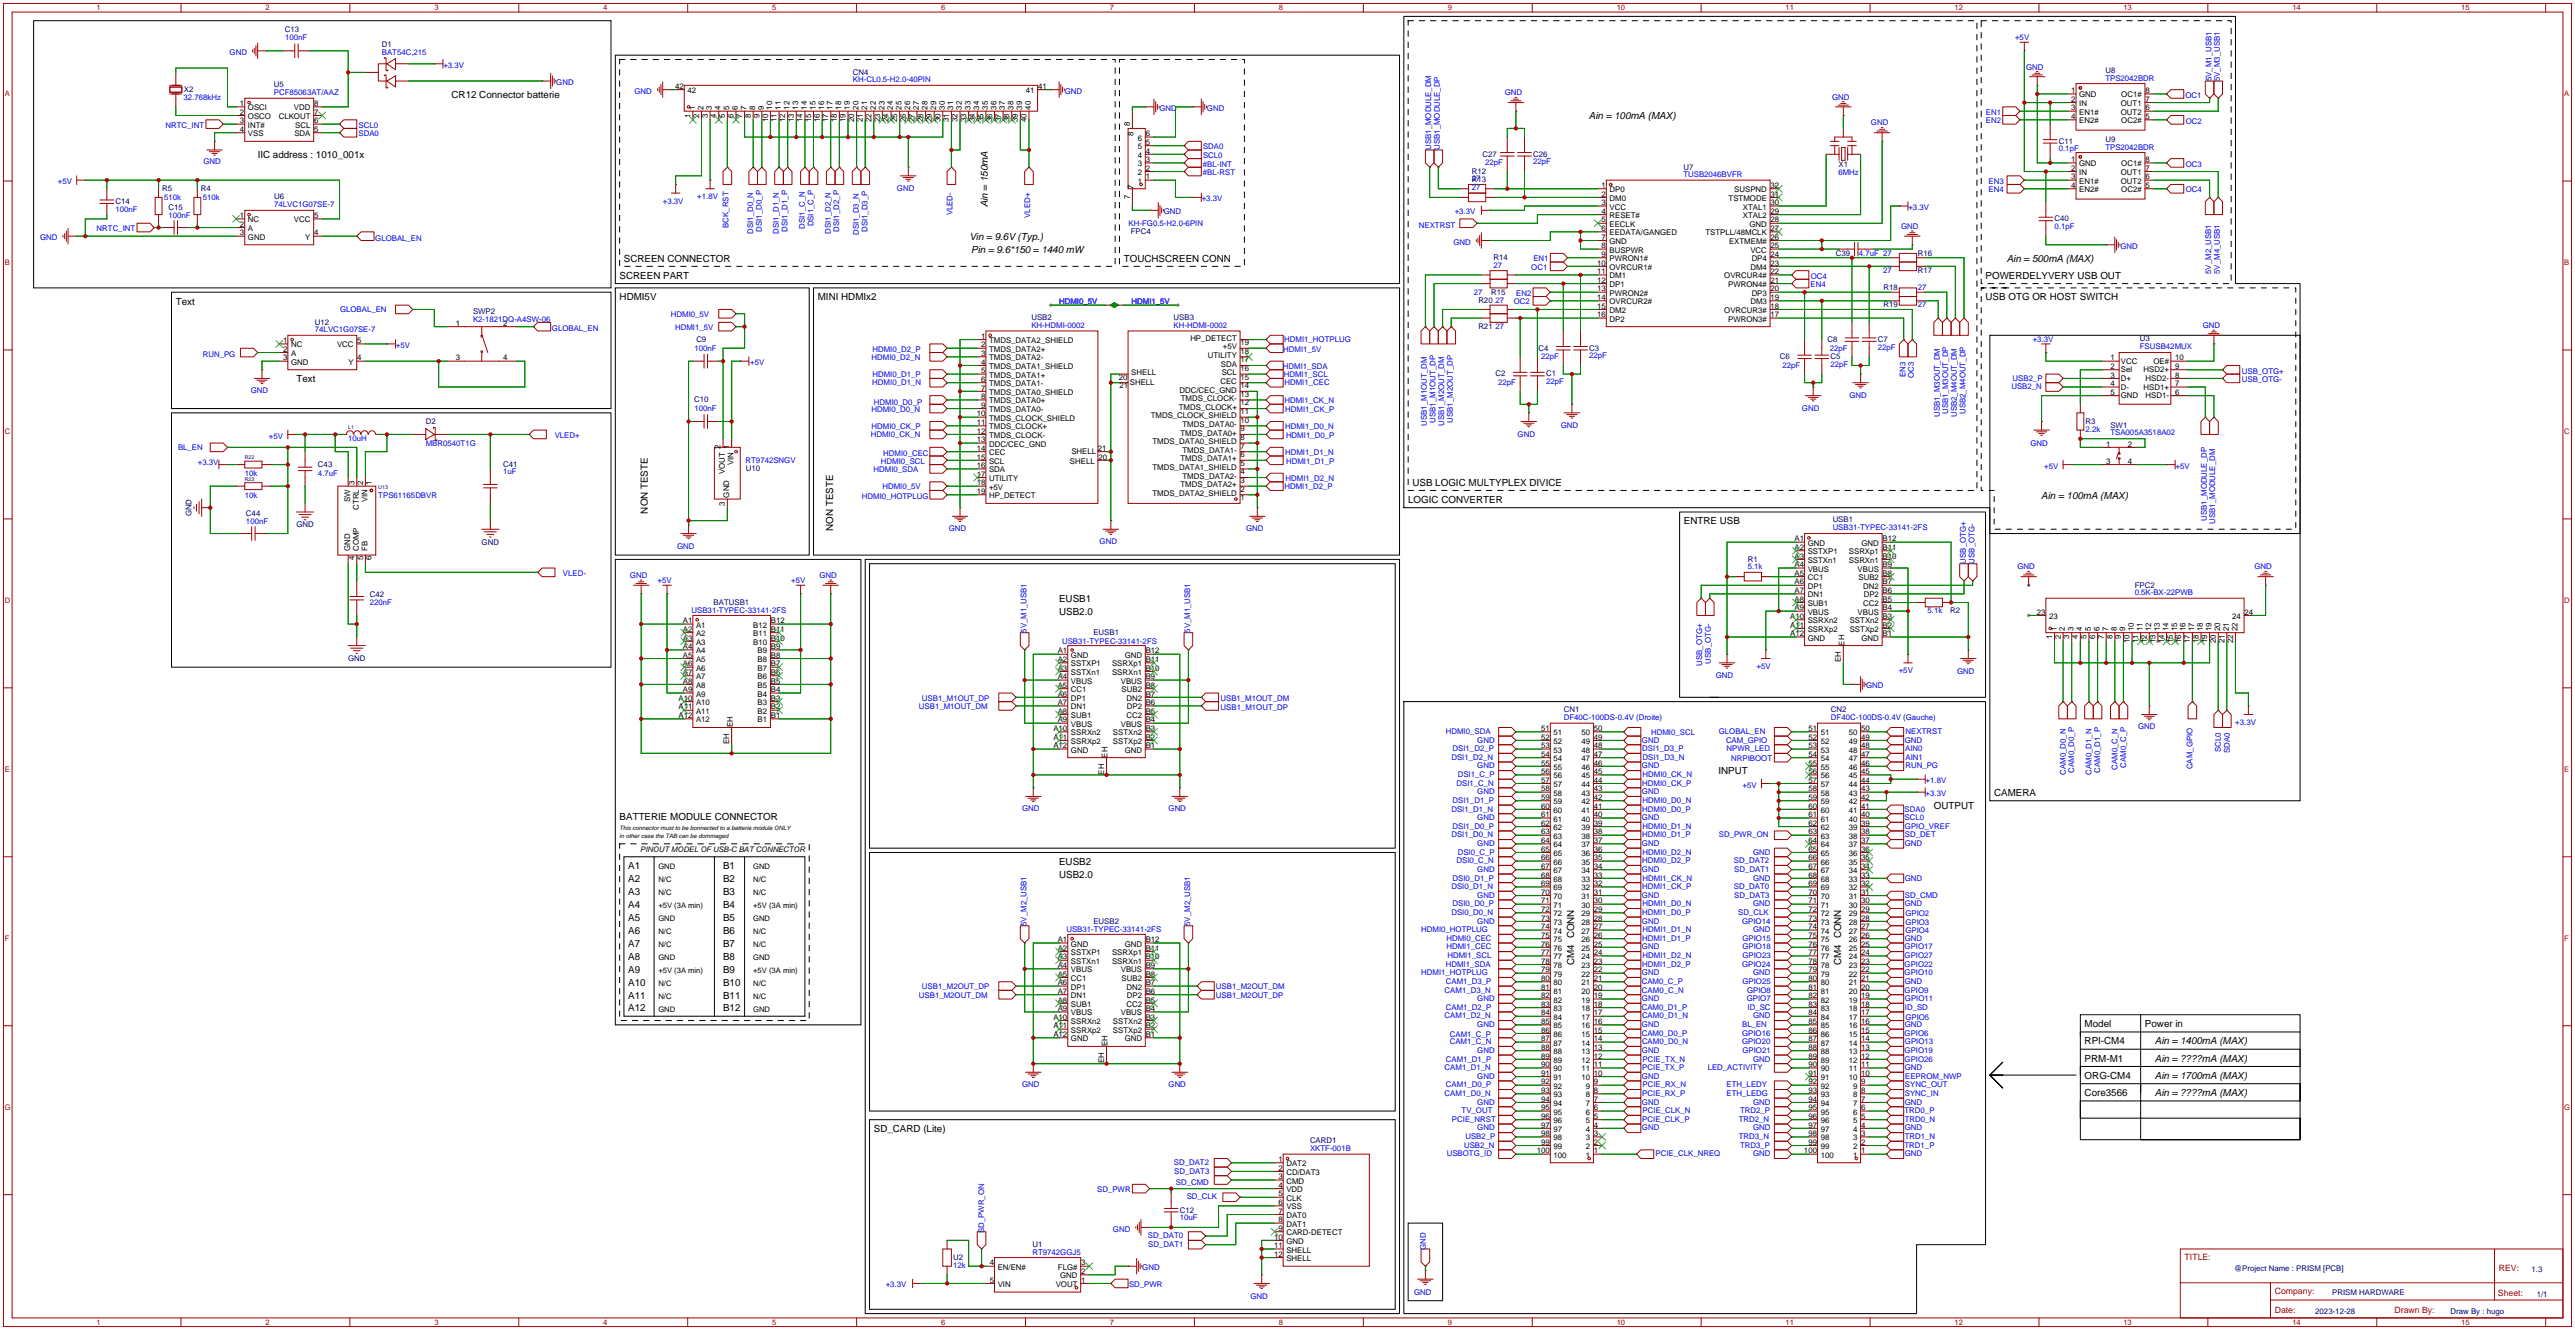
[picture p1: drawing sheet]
<svg xmlns="http://www.w3.org/2000/svg" width="759mm" height="392mm" viewBox="0 0 759 392" stroke-linecap="round" stroke-linejoin="round" font-family="sans-serif">
<defs><g id="words">
<g font-size="2.9">
<text x="133.1" y="28.8">CR12 Connector batterie</text>
<text x="468.3" y="35.2">Ain = 100mA (MAX)</text>
<text x="75.9" y="46.6">IIC address : 1010_001x</text>
<text x="291.1" y="61.1" transform="rotate(-90 291.1 61.1)">Ain = 150mA</text>
<text x="285.7" y="70.7">Vin = 9.6V (Typ.)</text>
<text x="183.9" y="77.1">SCREEN CONNECTOR</text>
<text x="286.2" y="74.5">Pin = 9.6*150 = 1440 mW</text>
<text x="331.2" y="77.1">TOUCHSCREEN CONN</text>
<text x="591.5" y="77.1">Ain = 500mA (MAX)</text>
<text x="182.6" y="82.2">SCREEN PART</text>
<text x="585.2" y="82.2">POWERDELYVERY USB OUT</text>
<text x="51.8" y="89.8">Text</text>
<text x="182.6" y="88.5">HDMI5V</text>
<text x="241" y="88.5">MINI HDMIx2</text>
<text x="585.2" y="88.5">USB OTG OR HOST SWITCH</text>
<text x="87.4" y="112.6">Text</text>
<text x="416.3" y="143.1">USB LOGIC MULTYPLEX DIVICE</text>
<text x="415" y="148.2">LOGIC CONVERTER</text>
<text x="601.6" y="146.9">Ain = 100mA (MAX)</text>
<text x="190.9" y="151.3" transform="rotate(-90 190.9 151.3)">NON TESTE</text>
<text x="496.3" y="154.6">ENTRE USB</text>
<text x="245.5" y="156.4" transform="rotate(-90 245.5 156.4)">NON TESTE</text>
<text x="312.2" y="177.4">EUSB1</text>
<text x="312.2" y="181.2">USB2.0</text>
<text x="506.5" y="228.2">INPUT</text>
<text x="570" y="238.4">OUTPUT</text>
<text x="587.8" y="234.6">CAMERA</text>
<text x="182.6" y="241.7">BATTERIE MODULE CONNECTOR</text>
<text x="185.2" y="256.2">A1</text>
<text x="213.1" y="256.2">B1</text>
<text x="312.2" y="254.9">EUSB2</text>
<text x="185.2" y="263.8">A3</text>
<text x="185.2" y="260">A2</text>
<text x="213.1" y="263.8">B3</text>
<text x="213.1" y="260">B2</text>
<text x="312.2" y="258.7">USB2.0</text>
<text x="185.2" y="267.6">A4</text>
<text x="213.1" y="267.6">B4</text>
<text x="185.2" y="275.2">A6</text>
<text x="185.2" y="271.4">A5</text>
<text x="213.1" y="275.2">B6</text>
<text x="213.1" y="271.4">B5</text>
<text x="185.2" y="279">A7</text>
<text x="213.1" y="279">B7</text>
<text x="185.2" y="286.6">A9</text>
<text x="185.2" y="282.8">A8</text>
<text x="213.1" y="286.6">B9</text>
<text x="213.1" y="282.8">B8</text>
<text x="463.9" y="284.4" transform="rotate(-90 463.9 284.4)">CM4 CONN</text>
<text x="542.7" y="284.4" transform="rotate(-90 542.7 284.4)">CM4 CONN</text>
<text x="185.2" y="290.4">A10</text>
<text x="213.1" y="290.4">B10</text>
<text x="185.2" y="298.1">A12</text>
<text x="185.2" y="294.3">A11</text>
<text x="213.1" y="298.1">B12</text>
<text x="213.1" y="294.3">B11</text>
<text x="614.4" y="302.7">Model</text>
<text x="632.2" y="302.7">Power in</text>
<text x="614.4" y="307.8">RPI-CM4</text>
<text x="635.1" y="307.8">Ain = 1400mA (MAX)</text>
<text x="614.4" y="317.9">ORG-CM4</text>
<text x="614.4" y="312.9">PRM-M1</text>
<text x="635.1" y="312.9">Ain = ????mA (MAX)</text>
<text x="635.1" y="317.9">Ain = 1700mA (MAX)</text>
<text x="614.4" y="323">Core3566</text>
<text x="635.1" y="323">Ain = ????mA (MAX)</text>
<text x="257.6" y="333.6">SD_CARD (Lite)</text>
</g>
<g font-size="2.6" fill="#a00000">
<text x="643.9" y="371.2">TITLE:</text>
<text x="736.5" y="374.6">REV:</text>
<text x="670.5" y="381.5">Company:</text>
<text x="736.3" y="381.9">Sheet:</text>
<text x="670.5" y="387">Date:</text>
<text x="705.8" y="387">Drawn By:</text>
</g>
<g font-size="2.3" fill="#000080">
<text x="83.9" y="9.3">C13</text>
<text x="112.5" y="13.9">D1</text>
<text x="251.4" y="22">CN4</text>
<text x="620.5" y="21.4">U8</text>
<text x="54.2" y="27.1">X2</text>
<text x="80.7" y="25.8">U5</text>
<text x="620.5" y="41.8">U9</text>
<text x="437" y="46.2">C27</text>
<text x="451.9" y="46.2">C26</text>
<text x="606.8" y="42.4">C11</text>
<text x="433.8" y="51.2">R12</text>
<text x="433.8" y="53.7">R13</text>
<text x="496.1" y="50">U7</text>
<text x="541.9" y="49.3">X1</text>
<text x="47.8" y="56.3">R5</text>
<text x="59.2" y="56.3">R4</text>
<text x="80.8" y="58.8">U6</text>
<text x="34" y="60.2">C14</text>
<text x="49.6" y="61.8">C15</text>
<text x="605.5" y="65.2">C40</text>
<text x="333.3" y="69.1">FPC4</text>
<text x="440.2" y="76.6">R14</text>
<text x="541.1" y="75.4">C39</text>
<text x="565.3" y="75.4">R16</text>
<text x="565.3" y="80.4">R17</text>
<text x="435.7" y="89.4">R20</text>
<text x="439.5" y="86.8">R15</text>
<text x="555.1" y="85.5">R18</text>
<text x="92.8" y="95.7">U12</text>
<text x="139.4" y="92.6">SWP2</text>
<text x="304" y="94.3">USB2</text>
<text x="345.9" y="94.4">USB3</text>
<text x="555.1" y="90.6">R19</text>
<text x="205.2" y="100.8">C9</text>
<text x="435.7" y="97">R21</text>
<text x="538.6" y="100.8">C8</text>
<text x="553.5" y="100.8">C7</text>
<text x="630.7" y="100.6">U3</text>
<text x="453.5" y="103.3">C4</text>
<text x="468.4" y="103.3">C3</text>
<text x="524.6" y="105.8">C6</text>
<text x="539.5" y="105.9">C5</text>
<text x="440.8" y="110.9">C2</text>
<text x="455.7" y="110.9">C1</text>
<text x="204.6" y="118.5">C10</text>
<text x="125.5" y="125">D2</text>
<text x="614.7" y="124.9">R3</text>
<text x="622" y="126">SW1</text>
<text x="93.7" y="137.7">C43</text>
<text x="148.3" y="137.7">C41</text>
<text x="219.8" y="138.9">U10</text>
<text x="56.4" y="152.2" transform="rotate(-90 56.4 152.2)">GND</text>
<text x="72.5" y="152">C44</text>
<text x="87.4" y="155.4">GND</text>
<text x="540.2" y="153.9">USB1</text>
<text x="142" y="160.5">GND</text>
<text x="515.1" y="165.5">R1</text>
<text x="629.2" y="173.2">FPC2</text>
<text x="109" y="175.8">C42</text>
<text x="210.3" y="178.2">BATUSB1</text>
<text x="574.8" y="180.8">R2</text>
<text x="322.2" y="187.1">EUSB1</text>
<text x="102.6" y="194.7">GND</text>
<text x="460.9" y="209.9">CN1</text>
<text x="539.7" y="209.9">CN2</text>
<text x="322.2" y="272.2">EUSB2</text>
<text x="386.1" y="336.8">CARD1</text>
<text x="347.7" y="357.3">C12</text>
<text x="280.9" y="371.2">U2</text>
<text x="304.3" y="367.4">U1</text>
<text x="658.5" y="374.6">@Project Name : PRISM [PCB]</text>
<text x="746.2" y="374.7">1.3</text>
<text x="687.4" y="381.6">PRISM HARDWARE</text>
<text x="747.7" y="382.1">1/1</text>
<text x="682.4" y="387.2">2023-12-28</text>
<text x="722.3" y="387.1">Draw By : hugo</text>
</g>
<g font-size="2.3" fill="#00f">
<text x="84" y="11.9">100nF</text>
<text x="593.9" y="11.8">+5V</text>
<text x="67.7" y="16.2">GND</text>
<text x="112.5" y="16.1">BAT54C,215</text>
<text x="130.7" y="20">+3.3V</text>
<text x="597.2" y="20.5">GND</text>
<text x="620.5" y="23.8">TPS2042BDR</text>
<text x="651.8" y="23.9" transform="rotate(-90 651.8 23.9)">5V_M1_USB1</text>
<text x="654.3" y="23.9" transform="rotate(-90 654.3 23.9)">5V_M3_USB1</text>
<text x="54.1" y="29.4">32.768kHz</text>
<text x="80.7" y="28">PCF85063AT/AAZ</text>
<text x="164" y="25.1">GND</text>
<text x="187" y="27.6">GND</text>
<text x="251.4" y="24.3">KH-CL0.5-H2.0-40PIN</text>
<text x="313.8" y="27.6">GND</text>
<text x="443.5" y="28.1">GND</text>
<text x="540" y="29.4">GND</text>
<text x="644.1" y="28.8">OC1</text>
<text x="341.8" y="32.7">GND</text>
<text x="355.7" y="32.7">GND</text>
<text x="585.3" y="33.8">EN1</text>
<text x="48.8" y="37.6">NRTC_INT</text>
<text x="105.7" y="37.7">SCL0</text>
<text x="105.7" y="40.2">SDA0</text>
<text x="551.4" y="37">GND</text>
<text x="585.3" y="36.3">EN2</text>
<text x="644.2" y="36.5">OC2</text>
<text x="354.6" y="46.6">SCL0</text>
<text x="354.6" y="44">SDA0</text>
<text x="421.8" y="44.2" transform="rotate(-90 421.8 44.2)">USB1_MODULE_DM</text>
<text x="424.4" y="44.2" transform="rotate(-90 424.4 44.2)">USB1_MODULE_DP</text>
<text x="606.8" y="44.6">0.1pF</text>
<text x="620.5" y="44.1">TPS2042BDR</text>
<text x="59.9" y="48.4">GND</text>
<text x="354.5" y="49.1">#BL-INT</text>
<text x="354.5" y="51.6">#BL-RST</text>
<text x="433.8" y="53.5">27</text>
<text x="437.7" y="48.7">22pF</text>
<text x="451.9" y="48.5">22pF</text>
<text x="496.1" y="52.1">TUSB2046BVFR</text>
<text x="541.8" y="51.6">6MHz</text>
<text x="644.2" y="49.1">OC3</text>
<text x="17" y="54.3">+5V</text>
<text x="48.4" y="58.9">510k</text>
<text x="59.8" y="58.9">510k</text>
<text x="195.4" y="60">+3.3V</text>
<text x="205.5" y="58.7">+1.8V</text>
<text x="264.4" y="56.4">GND</text>
<text x="354.2" y="59.4">+3.3V</text>
<text x="433.8" y="56">27</text>
<text x="586.1" y="54.1">EN3</text>
<text x="586.1" y="56.7">EN4</text>
<text x="644.2" y="56.7">OC4</text>
<text x="34" y="62.4">100nF</text>
<text x="49.6" y="64.1">100nF</text>
<text x="80.8" y="61.1">74LVC1G07SE-7</text>
<text x="280.7" y="63.5" transform="rotate(-90 280.7 63.5)">VLED-</text>
<text x="303.6" y="64.2" transform="rotate(-90 303.6 64.2)">VLED+</text>
<text x="343" y="63.2">GND</text>
<text x="428.8" y="63.2">+3.3V</text>
<text x="562.5" y="61.9">+3.3V</text>
<text x="11.8" y="70.8">GND</text>
<text x="28.5" y="68.1">NRTC_INT</text>
<text x="110.6" y="71">GLOBAL_EN</text>
<text x="214.7" y="67.1" transform="rotate(-90 214.7 67.1)">BCK_RST</text>
<text x="222" y="68.9" transform="rotate(-90 222 68.9)">DSI1_D0_N</text>
<text x="224.5" y="68.2" transform="rotate(-90 224.5 68.2)">DSI1_D0_P</text>
<text x="229.6" y="68.9" transform="rotate(-90 229.6 68.9)">DSI1_D1_N</text>
<text x="232.1" y="68.2" transform="rotate(-90 232.1 68.2)">DSI1_D1_P</text>
<text x="237.2" y="67.4" transform="rotate(-90 237.2 67.4)">DSI1_C_N</text>
<text x="239.8" y="66.7" transform="rotate(-90 239.8 66.7)">DSI1_C_P</text>
<text x="244.8" y="68.9" transform="rotate(-90 244.8 68.9)">DSI1_D2_N</text>
<text x="247.4" y="68.2" transform="rotate(-90 247.4 68.2)">DSI1_D2_P</text>
<text x="253.1" y="69.3" transform="rotate(-90 253.1 69.3)">DSI1_D3_N</text>
<text x="255.7" y="68.4" transform="rotate(-90 255.7 68.4)">DSI1_D3_P</text>
<text x="332.7" y="66.5">KH-FG0.5-H2.0-6PIN</text>
<text x="418.2" y="67.2">NEXTRST</text>
<text x="560.3" y="67.5">GND</text>
<text x="605.5" y="67.5">0.1pF</text>
<text x="428.4" y="72.1">GND</text>
<text x="451.9" y="76.9">EN1</text>
<text x="547.9" y="75.4">4.7uF 27</text>
<text x="625" y="73.3">GND</text>
<text x="440.2" y="78.9">27</text>
<text x="451.3" y="79.5">OC1</text>
<text x="533.7" y="82.1">OC4</text>
<text x="555.1" y="80.4">27</text>
<text x="651.7" y="80.7" transform="rotate(-90 651.7 80.7)">5V_M2_USB1</text>
<text x="654.2" y="80.7" transform="rotate(-90 654.2 80.7)">5V_M4_USB1</text>
<text x="312.2" y="89.5">HDMI0_5V</text>
<text x="333.5" y="89.5">HDMI1_5V</text>
<text x="434.4" y="86.8">27</text>
<text x="440.8" y="89.4">27</text>
<text x="446.2" y="89.6">OC2</text>
<text x="446.9" y="87.1">EN2</text>
<text x="533.6" y="84.5">EN4</text>
<text x="565.2" y="85.5">27</text>
<text x="100.2" y="91.8">GLOBAL_EN</text>
<text x="139.4" y="94.9">K2-1821DQ-A4SW-06</text>
<text x="197.7" y="93.4">HDMI0_5V</text>
<text x="565.2" y="90.6">27</text>
<text x="92.8" y="97.9">74LVC1G07SE-7</text>
<text x="162.7" y="97.6">GLOBAL_EN</text>
<text x="199" y="97.4">HDMI1_5V</text>
<text x="304" y="96.6">KH-HDMI-0002</text>
<text x="345.9" y="96.7">KH-HDMI-0002</text>
<text x="378.5" y="100.7">HDMI1_HOTPLUG</text>
<text x="440.8" y="97">27</text>
<text x="599.1" y="100.7">+3.3V</text>
<text x="649.2" y="96.7">GND</text>
<text x="59.8" y="105.2">RUN_PG</text>
<text x="116.7" y="102.5">+5V</text>
<text x="204.7" y="103.3">100nF</text>
<text x="221.1" y="107.6">+5V</text>
<text x="256.9" y="106.2">HDMI0_D2_N</text>
<text x="257.1" y="103.7">HDMI0_D2_P</text>
<text x="378.2" y="103.6">HDMI1_5V</text>
<text x="454.2" y="105.8">22pF</text>
<text x="468.4" y="105.6">22pF</text>
<text x="539.3" y="103.3">22pF</text>
<text x="553.5" y="103.1">22pF</text>
<text x="630.7" y="102.9">FSUSB42MUX</text>
<text x="257.1" y="113.5">HDMI0_D1_N</text>
<text x="257.1" y="111.2">HDMI0_D1_P</text>
<text x="378.1" y="108.7">HDMI1_SDA</text>
<text x="378.4" y="111.2">HDMI1_SCL</text>
<text x="378.6" y="113.4">HDMI1_CEC</text>
<text x="441.5" y="113.5">22pF</text>
<text x="455.7" y="113.2">22pF</text>
<text x="525.4" y="108.4">22pF</text>
<text x="539.5" y="108.2">22pF</text>
<text x="561.6" y="111.2" transform="rotate(-90 561.6 111.2)">EN3</text>
<text x="564" y="111.4" transform="rotate(-90 564 111.4)">OC3</text>
<text x="593.2" y="112.1">USB2_P</text>
<text x="660.7" y="112.6">USB_OTG-</text>
<text x="660.7" y="110.1">USB_OTG+</text>
<text x="73.9" y="115.7">GND</text>
<text x="257.6" y="119.2">HDMI0_D0_P</text>
<text x="378.6" y="118.8">HDMI1_CK_N</text>
<text x="545.1" y="117.3">GND</text>
<text x="592.8" y="114.7">USB2_N</text>
<text x="204.7" y="121.1">100nF</text>
<text x="256.9" y="121.4">HDMI0_D0_N</text>
<text x="378.8" y="121.4">HDMI1_CK_P</text>
<text x="420.6" y="125.4" transform="rotate(-90 420.6 125.4)">USB1_M1OUT_DM</text>
<text x="423.1" y="124.5" transform="rotate(-90 423.1 124.5)">USB1_M1OUT_DP</text>
<text x="425.6" y="125.4" transform="rotate(-90 425.6 125.4)">USB1_M2OUT_DM</text>
<text x="428.2" y="124.5" transform="rotate(-90 428.2 124.5)">USB1_M2OUT_DP</text>
<text x="531.1" y="121.1">GND</text>
<text x="571.7" y="122.9" transform="rotate(-90 571.7 122.9)">USB1_M3OUT_DM</text>
<text x="574.2" y="122" transform="rotate(-90 574.2 122)">USB1_M3OUT_DP</text>
<text x="576.8" y="122.9" transform="rotate(-90 576.8 122.9)">USB2_M4OUT_DM</text>
<text x="579.3" y="122" transform="rotate(-90 579.3 122)">USB2_M4OUT_DP</text>
<text x="79.3" y="129.2">+5V</text>
<text x="102.6" y="130.1">10uH</text>
<text x="125.5" y="131.4">MBR0540T1G</text>
<text x="163.5" y="129.1">VLED+</text>
<text x="256.7" y="128.7">HDMI0_CK_N</text>
<text x="256.9" y="126.5">HDMI0_CK_P</text>
<text x="378.8" y="126.5">HDMI1_D0_N</text>
<text x="379" y="129">HDMI1_D0_P</text>
<text x="447.3" y="128.8">GND</text>
<text x="460" y="126.2">GND</text>
<text x="598.4" y="131.3">GND</text>
<text x="614.7" y="127.2">2.2k</text>
<text x="622" y="128.3">TSA005A3518A02</text>
<text x="52.5" y="132.5">BL_EN</text>
<text x="58.3" y="137.1">+3.3V</text>
<text x="219.7" y="136.4">RT9742SNGV</text>
<text x="259.6" y="136.7">HDMI0_SCL</text>
<text x="260.3" y="134.5">HDMI0_CEC</text>
<text x="378.8" y="134.1">HDMI1_D1_N</text>
<text x="379" y="136.7">HDMI1_D1_P</text>
<text x="72.1" y="140.3">10k</text>
<text x="93.7" y="140.3">4.7uF</text>
<text x="148.3" y="139.7">1uF</text>
<text x="257.5" y="139.2">HDMI0_SDA</text>
<text x="378.6" y="144">HDMI1_D2_P</text>
<text x="378.9" y="141.7">HDMI1_D2_N</text>
<text x="602.5" y="138.1">+5V</text>
<text x="641.2" y="138.1">+5V</text>
<text x="72.1" y="146.6">10k</text>
<text x="111.5" y="146.6">TPS61165DBVR</text>
<text x="254.1" y="147.2">HDMI0_HOTPLUG</text>
<text x="260.1" y="144.2">HDMI0_5V</text>
<text x="72.5" y="154.3">100nF</text>
<text x="650.4" y="153.4" transform="rotate(-90 650.4 153.4)">USB1_MODULE_DP</text>
<text x="652.9" y="154.3" transform="rotate(-90 652.9 154.3)">USB1_MODULE_DM</text>
<text x="199.6" y="161.8">GND</text>
<text x="279.7" y="156.4">GND</text>
<text x="324.1" y="160.2">GND</text>
<text x="367.3" y="156.4">GND</text>
<text x="540.2" y="156.2">USB31-TYPEC-33141-2FS</text>
<text x="515.1" y="167.8">5.1k</text>
<text x="579.4" y="166.1" transform="rotate(-90 579.4 166.1)">USB_OTG+</text>
<text x="582" y="166.1" transform="rotate(-90 582 166.1)">USB_OTG-</text>
<text x="594.6" y="167.8">GND</text>
<text x="664.5" y="167.8">GND</text>
<text x="165.9" y="169.7">VLED-</text>
<text x="185.7" y="170.3">GND</text>
<text x="193.8" y="171.9">+5V</text>
<text x="233.2" y="171.9">+5V</text>
<text x="241.6" y="170.3">GND</text>
<text x="109" y="178.4">220nF</text>
<text x="629.2" y="175.4">0.5K-BX-22PWB</text>
<text x="203.8" y="180.8">USB31-TYPEC-33141-2FS</text>
<text x="568.1" y="180.8">5.1k</text>
<text x="302.5" y="186.5" transform="rotate(-90 302.5 186.5)">5V_M1_USB1</text>
<text x="313" y="189.7">USB31-TYPEC-33141-2FS</text>
<text x="350.8" y="186.5" transform="rotate(-90 350.8 186.5)">5V_M1_USB1</text>
<text x="501.7" y="196.2" transform="rotate(-90 501.7 196.2)">USB_OTG+</text>
<text x="504.2" y="195.5" transform="rotate(-90 504.2 195.5)">USB_OTG-</text>
<text x="517.7" y="197.1">+5V</text>
<text x="505.7" y="199.9">GND</text>
<text x="550" y="202.9">GND</text>
<text x="559.6" y="198.3">+5V</text>
<text x="576.8" y="198.6">GND</text>
<text x="270.8" y="209">USB1_M1OUT_DM</text>
<text x="271.7" y="206.5">USB1_M1OUT_DP</text>
<text x="359.7" y="206.6">USB1_M1OUT_DM</text>
<text x="359.8" y="209.1">USB1_M1OUT_DP</text>
<text x="460.9" y="212.2">DF40C-100DS-0.4V (Droite)</text>
<text x="539.7" y="212.2">DF40C-100DS-0.4V (Gauche)</text>
<text x="630.2" y="214.8">GND</text>
<text x="658.8" y="213.6">+3.3V</text>
<text x="426.1" y="216.3">HDMI0_SDA</text>
<text x="428.1" y="221.4">DSI1_D2_P</text>
<text x="435.4" y="218.8">GND</text>
<text x="484" y="218.8">GND</text>
<text x="484.1" y="221.4">DSI1_D3_P</text>
<text x="486.7" y="216.6">HDMI0_SCL</text>
<text x="506.6" y="216.3">GLOBAL_EN</text>
<text x="508.7" y="218.8">CAM_GPIO</text>
<text x="508.9" y="221.4">NPWR_LED</text>
<text x="561.4" y="218.8">GND</text>
<text x="561.6" y="221.4">AIN0</text>
<text x="561.7" y="216.3">NEXTRST</text>
<text x="654.6" y="221.5" transform="rotate(-90 654.6 221.5)">SCL0</text>
<text x="657.2" y="222" transform="rotate(-90 657.2 222)">SDA0</text>
<text x="427.8" y="223.9">DSI1_D2_N</text>
<text x="435.4" y="226.4">GND</text>
<text x="484" y="226.4">GND</text>
<text x="484.1" y="223.9">DSI1_D3_N</text>
<text x="510.3" y="224.3">NRPIBOOT</text>
<text x="561.6" y="226.4">RUN_PG</text>
<text x="561.6" y="223.9">AIN1</text>
<text x="611.4" y="227.7" transform="rotate(-90 611.4 227.7)">CAM0_D0_P</text>
<text x="619" y="227.7" transform="rotate(-90 619 227.7)">CAM0_D1_P</text>
<text x="624.1" y="226.8" transform="rotate(-90 624.1 226.8)">CAM0_C_N</text>
<text x="626.6" y="226.2" transform="rotate(-90 626.6 226.2)">CAM0_C_P</text>
<text x="646.3" y="226.7" transform="rotate(-90 646.3 226.7)">CAM_GPIO</text>
<text x="429.3" y="231.5">DSI1_C_N</text>
<text x="429.6" y="229">DSI1_C_P</text>
<text x="484" y="231.5">HDMI0_CK_P</text>
<text x="484.1" y="229">HDMI0_CK_N</text>
<text x="513.6" y="232.1">+5V</text>
<text x="567.6" y="230.8">+1.8V</text>
<text x="608.8" y="228.3" transform="rotate(-90 608.8 228.3)">CAM0_D0_N</text>
<text x="616.5" y="228.3" transform="rotate(-90 616.5 228.3)">CAM0_D1_N</text>
<text x="301.2" y="238.9">GND</text>
<text x="344.4" y="238.9">GND</text>
<text x="427.8" y="239.1">DSI1_D1_N</text>
<text x="428.1" y="236.6">DSI1_D1_P</text>
<text x="435.4" y="234.1">GND</text>
<text x="484" y="234.1">GND</text>
<text x="484.1" y="239.1">HDMI0_D0_P</text>
<text x="484.1" y="236.6">HDMI0_D0_N</text>
<text x="561.4" y="239.1">SDA0</text>
<text x="567.6" y="234.6">+3.3V</text>
<text x="428.1" y="244.2">DSI1_D0_P</text>
<text x="435.4" y="241.7">GND</text>
<text x="484" y="241.7">GND</text>
<text x="484.1" y="244.2">HDMI0_D1_N</text>
<text x="561.4" y="241.7">SCL0</text>
<text x="561.5" y="244.2">GPIO_VREF</text>
<text x="427.8" y="246.8">DSI1_D0_N</text>
<text x="429.6" y="251.8">DSI0_C_P</text>
<text x="435.4" y="249.3">GND</text>
<text x="484" y="249.3">GND</text>
<text x="484.1" y="246.8">HDMI0_D1_P</text>
<text x="484.1" y="251.8">HDMI0_D2_N</text>
<text x="506.6" y="246.8">SD_PWR_ON</text>
<text x="516.7" y="251.8">GND</text>
<text x="561.4" y="249.3">GND</text>
<text x="561.5" y="246.8">SD_DET</text>
<text x="429.3" y="254.4">DSI0_C_N</text>
<text x="435.4" y="256.9">GND</text>
<text x="484" y="256.9">GND</text>
<text x="484.1" y="254.4">HDMI0_D2_P</text>
<text x="511.1" y="254.4">SD_DAT2</text>
<text x="511.2" y="256.9">SD_DAT1</text>
<text x="427.8" y="262">DSI0_D1_N</text>
<text x="428.1" y="259.5">DSI0_D1_P</text>
<text x="484" y="262">HDMI1_CK_P</text>
<text x="484.1" y="259.5">HDMI1_CK_N</text>
<text x="511.1" y="262">SD_DAT0</text>
<text x="516.7" y="259.5">GND</text>
<text x="561.4" y="259.5">GND</text>
<text x="427.8" y="269.6">DSI0_D0_N</text>
<text x="428.1" y="267.1">DSI0_D0_P</text>
<text x="435.4" y="264.5">GND</text>
<text x="484" y="264.5">GND</text>
<text x="484" y="269.6">HDMI1_D0_P</text>
<text x="484.1" y="267.1">HDMI1_D0_N</text>
<text x="511.2" y="264.5">SD_DAT3</text>
<text x="512.3" y="269.6">SD_CLK</text>
<text x="516.7" y="267.1">GND</text>
<text x="561.4" y="267.1">GND</text>
<text x="561.4" y="264.5">SD_CMD</text>
<text x="561.6" y="270">GPIO2</text>
<text x="302.5" y="272.8" transform="rotate(-90 302.5 272.8)">5V_M2_USB1</text>
<text x="314.3" y="274.8">USB31-TYPEC-33141-2FS</text>
<text x="350.8" y="272.8" transform="rotate(-90 350.8 272.8)">5V_M2_USB1</text>
<text x="418.9" y="274.7">HDMI0_HOTPLUG</text>
<text x="435.4" y="272.2">GND</text>
<text x="484" y="272.2">GND</text>
<text x="484.1" y="274.7">HDMI1_D1_N</text>
<text x="513.5" y="272.2">GPIO14</text>
<text x="516.7" y="274.7">GND</text>
<text x="561.6" y="275.1">GPIO4</text>
<text x="561.6" y="272.5">GPIO3</text>
<text x="426.3" y="279.8">HDMI1_CEC</text>
<text x="426.3" y="277.2">HDMI0_CEC</text>
<text x="484" y="279.8">GND</text>
<text x="484" y="277.2">HDMI1_D1_P</text>
<text x="513.6" y="279.8">GPIO18</text>
<text x="513.6" y="277.2">GPIO15</text>
<text x="561.4" y="279.8">GPIO17</text>
<text x="561.4" y="277.2">GND</text>
<text x="418.9" y="287.4">HDMI1_HOTPLUG</text>
<text x="426.1" y="284.9">HDMI1_SDA</text>
<text x="426.6" y="282.3">HDMI1_SCL</text>
<text x="484" y="287.4">GND</text>
<text x="484.1" y="284.9">HDMI1_D2_P</text>
<text x="484.1" y="282.3">HDMI1_D2_N</text>
<text x="513.5" y="284.9">GPIO24</text>
<text x="513.6" y="282.3">GPIO23</text>
<text x="516.7" y="287.4">GND</text>
<text x="561.4" y="287.4">GPIO10</text>
<text x="561.4" y="284.9">GPIO22</text>
<text x="561.4" y="282.3">GPIO27</text>
<text x="271.7" y="291.6">USB1_M2OUT_DP</text>
<text x="358.4" y="291.6">USB1_M2OUT_DM</text>
<text x="425.8" y="292.5">CAM1_D3_N</text>
<text x="426.1" y="289.9">CAM1_D3_P</text>
<text x="483.9" y="289.9">CAM0_C_P</text>
<text x="484" y="292.5">CAM0_C_N</text>
<text x="513.6" y="289.9">GPIO25</text>
<text x="514.9" y="292.5">GPIO8</text>
<text x="561.4" y="292.5">GPIO9</text>
<text x="561.4" y="289.9">GND</text>
<text x="270.8" y="294.1">USB1_M2OUT_DM</text>
<text x="358.4" y="294.1">USB1_M2OUT_DP</text>
<text x="426.1" y="297.6">CAM1_D2_P</text>
<text x="435.4" y="295">GND</text>
<text x="483.9" y="297.6">CAM0_D1_P</text>
<text x="484" y="295">GND</text>
<text x="514.8" y="295">GPIO7</text>
<text x="515.1" y="297.6">ID_SC</text>
<text x="561.4" y="297.6">ID_SD</text>
<text x="561.5" y="295">GPIO11</text>
<text x="425.8" y="300.1">CAM1_D2_N</text>
<text x="427.3" y="305.5">CAM1_C_P</text>
<text x="435.4" y="302.6">GND</text>
<text x="483.9" y="305.2">CAM0_D0_P</text>
<text x="484" y="302.6">GND</text>
<text x="484" y="300.1">CAM0_D1_N</text>
<text x="513.5" y="305.2">GPIO16</text>
<text x="513.5" y="302.6">BL_EN</text>
<text x="516.7" y="300.1">GND</text>
<text x="561.4" y="305.2">GPIO6</text>
<text x="561.4" y="302.6">GND</text>
<text x="561.6" y="300.5">GPIO5</text>
<text x="427.3" y="307.7">CAM1_C_N</text>
<text x="435.4" y="310.3">GND</text>
<text x="484" y="310.3">GND</text>
<text x="484" y="307.7">CAM0_D0_N</text>
<text x="513.5" y="307.7">GPIO20</text>
<text x="513.6" y="310.3">GPIO21</text>
<text x="561.4" y="310.3">GPIO19</text>
<text x="561.5" y="307.7">GPIO13</text>
<text x="425.8" y="315.3">CAM1_D1_N</text>
<text x="426.1" y="312.8">CAM1_D1_P</text>
<text x="435.4" y="317.9">GND</text>
<text x="484" y="317.9">GND</text>
<text x="484.1" y="315.3">PCIE_TX_P</text>
<text x="484.1" y="312.8">PCIE_TX_N</text>
<text x="503.3" y="315.3">LED_ACTIVITY</text>
<text x="516.7" y="312.8">GND</text>
<text x="561.4" y="312.8">GPIO26</text>
<text x="561.4" y="315.3">GND</text>
<text x="561.5" y="317.9">EEPROM_NWP</text>
<text x="301.2" y="320.2">GND</text>
<text x="344.4" y="320.2">GND</text>
<text x="425.8" y="323">CAM1_D0_N</text>
<text x="426.1" y="320.4">CAM1_D0_P</text>
<text x="484" y="323">PCIE_RX_P</text>
<text x="484.1" y="320.4">PCIE_RX_N</text>
<text x="508.9" y="323">ETH_LEDG</text>
<text x="508.9" y="320.4">ETH_LEDY</text>
<text x="561.4" y="323">SYNC_IN</text>
<text x="561.5" y="320.4">SYNC_OUT</text>
<text x="430.8" y="328">TV_OUT</text>
<text x="435.4" y="325.5">GND</text>
<text x="484" y="325.5">GND</text>
<text x="484.1" y="328">PCIE_CLK_N</text>
<text x="512.8" y="328">TRD2_P</text>
<text x="516.7" y="325.5">GND</text>
<text x="561.3" y="328">TRD0_P</text>
<text x="561.4" y="325.5">GND</text>
<text x="428" y="330.6">PCIE_NRST</text>
<text x="431.9" y="335.7">USB2_P</text>
<text x="435.4" y="333.1">GND</text>
<text x="484" y="333.1">GND</text>
<text x="484" y="330.6">PCIE_CLK_P</text>
<text x="512.5" y="335.7">TRD3_N</text>
<text x="512.5" y="330.6">TRD2_N</text>
<text x="516.7" y="333.1">GND</text>
<text x="561.4" y="333.1">GND</text>
<text x="561.4" y="335.7">TRD1_N</text>
<text x="561.4" y="330.6">TRD0_N</text>
<text x="386.1" y="339.1">XKTF-001B</text>
<text x="426.4" y="340.7">USBOTG_ID</text>
<text x="431.5" y="338.2">USB2_N</text>
<text x="487.9" y="340.7">PCIE_CLK_NREQ</text>
<text x="512.8" y="338.2">TRD3_P</text>
<text x="516.7" y="340.7">GND</text>
<text x="561.3" y="338.2">TRD1_P</text>
<text x="561.4" y="340.7">GND</text>
<text x="346" y="343.3">SD_DAT2</text>
<text x="346.1" y="345.8">SD_DAT3</text>
<text x="323.4" y="351.3">SD_PWR</text>
<text x="346.6" y="349.1">SD_CMD</text>
<text x="349.8" y="353.4">SD_CLK</text>
<text x="347.7" y="359.6">10uF</text>
<text x="290.1" y="363.4" transform="rotate(-90 290.1 363.4)">SD_PWR_ON</text>
<text x="328" y="362.9">GND</text>
<text x="338.3" y="364.9">SD_DAT0</text>
<text x="304.3" y="369.7">RT9742GGJ5</text>
<text x="338.4" y="367.4">SD_DAT1</text>
<text x="420.2" y="368.3" transform="rotate(-90 420.2 368.3)">GND</text>
<text x="280.9" y="373.5">12k</text>
<text x="336.7" y="374.3">GND</text>
<text x="261" y="379.4">+3.3V</text>
<text x="332.8" y="379.2">SD_PWR</text>
<text x="368.6" y="382.8">GND</text>
<text x="416.8" y="381.5">GND</text>
</g>
<g font-size="2.3">
<text x="199" y="26.2">42</text>
<text x="202.6" y="27.5">42</text>
<text x="302.3" y="27.5">41</text>
<text x="305.9" y="26.2">41</text>
<text x="610.5" y="27.5">1</text>
<text x="610.5" y="30">2</text>
<text x="612.8" y="28.7">GND</text>
<text x="625.2" y="28.7">OC1#</text>
<text x="632.3" y="30">7</text>
<text x="632.3" y="27.5">8</text>
<text x="70.7" y="31.3">1</text>
<text x="70.7" y="33.8">2</text>
<text x="73.1" y="32.5">OSCI</text>
<text x="73.1" y="35.1">OSCO</text>
<text x="82.2" y="35.1">CLKOUT</text>
<text x="86.6" y="32.5">VDD</text>
<text x="92.6" y="33.8">7</text>
<text x="92.6" y="31.3">8</text>
<text x="203.5" y="34.7" transform="rotate(-90 203.5 34.7)">1</text>
<text x="204.8" y="32.3" transform="rotate(-90 204.8 32.3)">1</text>
<text x="206" y="34.7" transform="rotate(-90 206 34.7)">2</text>
<text x="207.3" y="32.3" transform="rotate(-90 207.3 32.3)">2</text>
<text x="208.6" y="34.7" transform="rotate(-90 208.6 34.7)">3</text>
<text x="209.8" y="32.3" transform="rotate(-90 209.8 32.3)">3</text>
<text x="211.1" y="34.7" transform="rotate(-90 211.1 34.7)">4</text>
<text x="212.4" y="32.3" transform="rotate(-90 212.4 32.3)">4</text>
<text x="213.7" y="34.7" transform="rotate(-90 213.7 34.7)">5</text>
<text x="214.9" y="32.3" transform="rotate(-90 214.9 32.3)">5</text>
<text x="216.2" y="34.7" transform="rotate(-90 216.2 34.7)">6</text>
<text x="217.5" y="32.3" transform="rotate(-90 217.5 32.3)">6</text>
<text x="218.7" y="34.7" transform="rotate(-90 218.7 34.7)">7</text>
<text x="220" y="32.3" transform="rotate(-90 220 32.3)">7</text>
<text x="221.3" y="34.7" transform="rotate(-90 221.3 34.7)">8</text>
<text x="222.5" y="32.3" transform="rotate(-90 222.5 32.3)">8</text>
<text x="223.8" y="34.7" transform="rotate(-90 223.8 34.7)">9</text>
<text x="225.1" y="32.3" transform="rotate(-90 225.1 32.3)">9</text>
<text x="226.4" y="35.9" transform="rotate(-90 226.4 35.9)">10</text>
<text x="227.6" y="32.3" transform="rotate(-90 227.6 32.3)">10</text>
<text x="228.9" y="35.9" transform="rotate(-90 228.9 35.9)">11</text>
<text x="230.2" y="32.3" transform="rotate(-90 230.2 32.3)">11</text>
<text x="231.4" y="35.9" transform="rotate(-90 231.4 35.9)">12</text>
<text x="232.7" y="32.3" transform="rotate(-90 232.7 32.3)">12</text>
<text x="234" y="35.9" transform="rotate(-90 234 35.9)">13</text>
<text x="235.2" y="32.3" transform="rotate(-90 235.2 32.3)">13</text>
<text x="236.5" y="35.9" transform="rotate(-90 236.5 35.9)">14</text>
<text x="237.8" y="32.3" transform="rotate(-90 237.8 32.3)">14</text>
<text x="239.1" y="35.9" transform="rotate(-90 239.1 35.9)">15</text>
<text x="240.3" y="32.3" transform="rotate(-90 240.3 32.3)">15</text>
<text x="241.6" y="35.9" transform="rotate(-90 241.6 35.9)">16</text>
<text x="242.9" y="32.3" transform="rotate(-90 242.9 32.3)">16</text>
<text x="244.1" y="35.9" transform="rotate(-90 244.1 35.9)">17</text>
<text x="245.4" y="32.3" transform="rotate(-90 245.4 32.3)">17</text>
<text x="246.7" y="35.9" transform="rotate(-90 246.7 35.9)">18</text>
<text x="247.9" y="32.3" transform="rotate(-90 247.9 32.3)">18</text>
<text x="249.2" y="35.9" transform="rotate(-90 249.2 35.9)">19</text>
<text x="250.5" y="32.3" transform="rotate(-90 250.5 32.3)">19</text>
<text x="251.8" y="35.9" transform="rotate(-90 251.8 35.9)">20</text>
<text x="253" y="32.3" transform="rotate(-90 253 32.3)">20</text>
<text x="254.3" y="35.9" transform="rotate(-90 254.3 35.9)">21</text>
<text x="255.6" y="32.3" transform="rotate(-90 255.6 32.3)">21</text>
<text x="256.8" y="35.9" transform="rotate(-90 256.8 35.9)">22</text>
<text x="258.1" y="32.3" transform="rotate(-90 258.1 32.3)">22</text>
<text x="259.4" y="35.9" transform="rotate(-90 259.4 35.9)">23</text>
<text x="260.6" y="32.3" transform="rotate(-90 260.6 32.3)">23</text>
<text x="261.9" y="35.9" transform="rotate(-90 261.9 35.9)">24</text>
<text x="263.2" y="32.3" transform="rotate(-90 263.2 32.3)">24</text>
<text x="264.5" y="35.9" transform="rotate(-90 264.5 35.9)">25</text>
<text x="265.7" y="32.3" transform="rotate(-90 265.7 32.3)">25</text>
<text x="267" y="35.9" transform="rotate(-90 267 35.9)">26</text>
<text x="268.3" y="32.3" transform="rotate(-90 268.3 32.3)">26</text>
<text x="269.5" y="35.9" transform="rotate(-90 269.5 35.9)">27</text>
<text x="270.8" y="32.3" transform="rotate(-90 270.8 32.3)">27</text>
<text x="272.1" y="35.9" transform="rotate(-90 272.1 35.9)">28</text>
<text x="273.3" y="32.3" transform="rotate(-90 273.3 32.3)">28</text>
<text x="274.6" y="35.9" transform="rotate(-90 274.6 35.9)">29</text>
<text x="275.9" y="32.3" transform="rotate(-90 275.9 32.3)">29</text>
<text x="277.2" y="35.9" transform="rotate(-90 277.2 35.9)">30</text>
<text x="278.4" y="32.3" transform="rotate(-90 278.4 32.3)">30</text>
<text x="279.7" y="35.9" transform="rotate(-90 279.7 35.9)">31</text>
<text x="281" y="32.3" transform="rotate(-90 281 32.3)">31</text>
<text x="282.2" y="35.9" transform="rotate(-90 282.2 35.9)">32</text>
<text x="283.5" y="32.3" transform="rotate(-90 283.5 32.3)">32</text>
<text x="284.8" y="35.9" transform="rotate(-90 284.8 35.9)">33</text>
<text x="286" y="32.3" transform="rotate(-90 286 32.3)">33</text>
<text x="287.3" y="35.9" transform="rotate(-90 287.3 35.9)">34</text>
<text x="288.6" y="32.3" transform="rotate(-90 288.6 32.3)">34</text>
<text x="289.9" y="35.9" transform="rotate(-90 289.9 35.9)">35</text>
<text x="291.1" y="32.3" transform="rotate(-90 291.1 32.3)">35</text>
<text x="292.4" y="35.9" transform="rotate(-90 292.4 35.9)">36</text>
<text x="293.7" y="32.3" transform="rotate(-90 293.7 32.3)">36</text>
<text x="294.9" y="35.9" transform="rotate(-90 294.9 35.9)">37</text>
<text x="296.2" y="32.3" transform="rotate(-90 296.2 32.3)">37</text>
<text x="297.5" y="35.9" transform="rotate(-90 297.5 35.9)">38</text>
<text x="298.7" y="32.3" transform="rotate(-90 298.7 32.3)">38</text>
<text x="300" y="35.9" transform="rotate(-90 300 35.9)">39</text>
<text x="301.3" y="32.3" transform="rotate(-90 301.3 32.3)">39</text>
<text x="302.6" y="35.9" transform="rotate(-90 302.6 35.9)">40</text>
<text x="303.8" y="32.3" transform="rotate(-90 303.8 32.3)">40</text>
<text x="610.5" y="32.5">3</text>
<text x="610.5" y="35.1">4</text>
<text x="612.8" y="31.3">IN</text>
<text x="612.8" y="33.8">EN1#</text>
<text x="625.1" y="33.8">OUT2</text>
<text x="625.1" y="31.3">OUT1</text>
<text x="632.3" y="35.1">5</text>
<text x="632.3" y="32.5">6</text>
<text x="70.7" y="36.3">3</text>
<text x="70.7" y="38.9">4</text>
<text x="73.1" y="37.6">INT#</text>
<text x="73.1" y="40.2">VSS</text>
<text x="86.8" y="40.2">SDA</text>
<text x="87" y="37.6">SCL</text>
<text x="92.6" y="38.9">5</text>
<text x="92.6" y="36.3">6</text>
<text x="333" y="37.1" transform="rotate(-90 333 37.1)">8</text>
<text x="334.1" y="40.1" transform="rotate(-90 334.1 40.1)">8</text>
<text x="335.3" y="41.4">6</text>
<text x="337.7" y="40.2">6</text>
<text x="612.8" y="36.3">EN2#</text>
<text x="625.2" y="36.3">OC2#</text>
<text x="335.3" y="46.5">4</text>
<text x="335.3" y="44">5</text>
<text x="337.7" y="47.8">3</text>
<text x="337.7" y="45.2">4</text>
<text x="337.7" y="42.7">5</text>
<text x="610.5" y="47.8">1</text>
<text x="632.3" y="47.8">8</text>
<text x="335.3" y="51.6">2</text>
<text x="335.3" y="49">3</text>
<text x="337.7" y="52.9">1</text>
<text x="337.7" y="50.3">2</text>
<text x="610.5" y="50.3">2</text>
<text x="610.5" y="52.9">3</text>
<text x="612.8" y="49">GND</text>
<text x="612.8" y="51.6">IN</text>
<text x="625.1" y="51.6">OUT1</text>
<text x="625.2" y="49">OC1#</text>
<text x="632.3" y="52.9">6</text>
<text x="632.3" y="50.3">7</text>
<text x="333" y="58.7" transform="rotate(-90 333 58.7)">7</text>
<text x="334.1" y="55.6" transform="rotate(-90 334.1 55.6)">7</text>
<text x="335.3" y="54.1">1</text>
<text x="472" y="55.4">1</text>
<text x="472" y="57.9">2</text>
<text x="474.4" y="56.7">DP0</text>
<text x="474.4" y="59.2">DM0</text>
<text x="509.5" y="59.2">TSTMODE</text>
<text x="511.2" y="56.7">SUSPND</text>
<text x="521.8" y="57.9">31</text>
<text x="521.8" y="55.4">32</text>
<text x="610.5" y="55.4">4</text>
<text x="612.8" y="54.1">EN1#</text>
<text x="612.8" y="56.7">EN2#</text>
<text x="625.1" y="54.1">OUT2</text>
<text x="625.2" y="56.7">OC2#</text>
<text x="632.3" y="55.4">5</text>
<text x="70.7" y="64.3">1</text>
<text x="73.1" y="65.6">NC</text>
<text x="86.6" y="65.6">VCC</text>
<text x="92.6" y="64.3">5</text>
<text x="472" y="60.5">3</text>
<text x="472" y="63">4</text>
<text x="472" y="65.6">5</text>
<text x="474.4" y="61.7">VCC</text>
<text x="474.4" y="64.3">RESET#</text>
<text x="513.7" y="64.3">XTAL2</text>
<text x="513.7" y="61.7">XTAL1</text>
<text x="521.8" y="65.6">28</text>
<text x="521.8" y="63">29</text>
<text x="521.8" y="60.5">30</text>
<text x="70.7" y="66.8">2</text>
<text x="70.7" y="69.4">3</text>
<text x="73.1" y="68.1">A</text>
<text x="73.1" y="70.6">GND</text>
<text x="90" y="70.6">Y</text>
<text x="92.6" y="69.4">4</text>
<text x="472" y="68.1">6</text>
<text x="472" y="70.6">7</text>
<text x="474.4" y="66.8">EECLK</text>
<text x="474.4" y="69.4">EEDATA/GANGED</text>
<text x="474.4" y="71.9">GND</text>
<text x="502.7" y="69.4">TSTPLL/48MCLK</text>
<text x="509.6" y="71.9">EXTMEM#</text>
<text x="515.6" y="66.8">GND</text>
<text x="521.8" y="70.6">26</text>
<text x="521.8" y="68.1">27</text>
<text x="472" y="73.2">8</text>
<text x="472" y="75.7">9</text>
<text x="474.4" y="74.4">BUSPWR</text>
<text x="474.4" y="77">PWRON1#</text>
<text x="515.9" y="74.4">VCC</text>
<text x="516.3" y="77">DP4</text>
<text x="521.8" y="75.7">24</text>
<text x="521.8" y="73.2">25</text>
<text x="470.8" y="78.3">10</text>
<text x="470.8" y="80.8">11</text>
<text x="470.8" y="83.3">12</text>
<text x="474.4" y="79.5">OVRCUR1#</text>
<text x="474.4" y="82.1">DM1</text>
<text x="508.2" y="82.1">OVRCUR4#</text>
<text x="515.9" y="79.5">DM4</text>
<text x="521.8" y="83.3">21</text>
<text x="521.8" y="80.8">22</text>
<text x="521.8" y="78.3">23</text>
<text x="470.8" y="85.9">13</text>
<text x="470.8" y="88.4">14</text>
<text x="474.4" y="84.6">DP1</text>
<text x="474.4" y="87.1">PWRON2#</text>
<text x="474.4" y="89.7">OVRCUR2#</text>
<text x="509.4" y="84.6">PWRON4#</text>
<text x="515.9" y="89.7">DM3</text>
<text x="516.3" y="87.1">DP3</text>
<text x="521.8" y="88.4">19</text>
<text x="521.8" y="85.9">20</text>
<text x="470.8" y="91">15</text>
<text x="470.8" y="93.5">16</text>
<text x="474.4" y="92.2">DM2</text>
<text x="474.4" y="94.8">DP2</text>
<text x="508.2" y="92.2">OVRCUR3#</text>
<text x="509.4" y="94.8">PWRON3#</text>
<text x="521.8" y="93.5">17</text>
<text x="521.8" y="91">18</text>
<text x="83.4" y="101.1">1</text>
<text x="105.3" y="101.1">5</text>
<text x="134.4" y="96">1</text>
<text x="148.3" y="96">2</text>
<text x="289.2" y="99.8">1</text>
<text x="291.5" y="101.1">TMDS_DATA2_SHIELD</text>
<text x="350.8" y="100.4">HP_DETECT</text>
<text x="365.6" y="101.7">19</text>
<text x="83.4" y="103.7">2</text>
<text x="83.4" y="106.2">3</text>
<text x="85.8" y="102.4">NC</text>
<text x="85.8" y="104.9">A</text>
<text x="85.8" y="107.5">GND</text>
<text x="99.3" y="102.4">VCC</text>
<text x="102.7" y="107.5">Y</text>
<text x="105.3" y="106.2">4</text>
<text x="134.4" y="106.2">3</text>
<text x="148.3" y="106.2">4</text>
<text x="289.2" y="107.5">4</text>
<text x="289.2" y="104.9">3</text>
<text x="289.2" y="102.4">2</text>
<text x="291.5" y="106.2">TMDS_DATA2-</text>
<text x="291.5" y="103.7">TMDS_DATA2+</text>
<text x="356" y="105.5">UTILITY</text>
<text x="360.4" y="103">+5V</text>
<text x="365.6" y="104.2">18</text>
<text x="365.6" y="106.8">17</text>
<text x="622" y="106.2">1</text>
<text x="625.1" y="107.2">VCC</text>
<text x="634.7" y="107.2">OE#</text>
<text x="641.1" y="106.2">10</text>
<text x="289.2" y="112.5">6</text>
<text x="289.2" y="110">5</text>
<text x="291.5" y="113.8">TMDS_DATA1-</text>
<text x="291.5" y="111.3">TMDS_DATA1+</text>
<text x="291.5" y="108.7">TMDS_DATA1_SHIELD</text>
<text x="329.8" y="111.9">20</text>
<text x="333" y="113.4">SHELL</text>
<text x="333.4" y="110.6">SHELL</text>
<text x="359.7" y="113.1">CEC</text>
<text x="359.8" y="108">SDA</text>
<text x="360.1" y="110.6">SCL</text>
<text x="365.6" y="109.3">16</text>
<text x="365.6" y="111.9">15</text>
<text x="622" y="108.7">2</text>
<text x="622" y="111.3">3</text>
<text x="622" y="113.8">4</text>
<text x="625.1" y="109.8">Sel</text>
<text x="625.1" y="112.3">D+</text>
<text x="631.8" y="109.8">HSD2+</text>
<text x="632.4" y="112.3">HSD2-</text>
<text x="641.1" y="113.8">7</text>
<text x="641.1" y="111.3">8</text>
<text x="641.1" y="108.7">9</text>
<text x="289.2" y="117.6">8</text>
<text x="289.2" y="115.1">7</text>
<text x="291.5" y="118.9">TMDS_DATA0+</text>
<text x="291.5" y="116.4">TMDS_DATA0_SHIELD</text>
<text x="329.9" y="114.4">21</text>
<text x="347.6" y="115.7">DDC/CEC_GND</text>
<text x="348" y="118.2">TMDS_CLOCK-</text>
<text x="365.6" y="114.4">14</text>
<text x="365.6" y="116.9">13</text>
<text x="365.6" y="119.5">12</text>
<text x="622" y="116.4">5</text>
<text x="625.1" y="114.8">D-</text>
<text x="625.1" y="117.4">GND</text>
<text x="631.8" y="114.8">HSD1+</text>
<text x="632.4" y="117.4">HSD1-</text>
<text x="641.1" y="116.4">6</text>
<text x="287.9" y="125.2">11</text>
<text x="287.9" y="122.7">10</text>
<text x="289.2" y="120.2">9</text>
<text x="291.5" y="124">TMDS_CLOCK_SHIELD</text>
<text x="291.5" y="121.4">TMDS_DATA0-</text>
<text x="339.2" y="123.3">TMDS_CLOCK_SHIELD</text>
<text x="347.4" y="120.7">TMDS_CLOCK+</text>
<text x="348.5" y="125.8">TMDS_DATA0-</text>
<text x="365.6" y="122">11</text>
<text x="365.6" y="124.6">10</text>
<text x="287.9" y="130.3">13</text>
<text x="287.9" y="127.8">12</text>
<text x="291.5" y="131.6">DDC/CEC_GND</text>
<text x="291.5" y="129.1">TMDS_CLOCK-</text>
<text x="291.5" y="126.5">TMDS_CLOCK+</text>
<text x="339.7" y="130.9">TMDS_DATA0_SHIELD</text>
<text x="347.9" y="128.4">TMDS_DATA0+</text>
<text x="365.6" y="127.1">9</text>
<text x="365.6" y="129.6">8</text>
<text x="620.8" y="131.6">1</text>
<text x="627.1" y="131.6">2</text>
<text x="212.4" y="132.2" transform="rotate(-90 212.4 132.2)">2</text>
<text x="214.9" y="132.2" transform="rotate(-90 214.9 132.2)">1</text>
<text x="216.2" y="137.1" transform="rotate(-90 216.2 137.1)">VIN</text>
<text x="287.9" y="137.9">16</text>
<text x="287.9" y="135.4">15</text>
<text x="287.9" y="132.9">14</text>
<text x="291.5" y="136.7">SCL</text>
<text x="291.5" y="134.1">CEC</text>
<text x="315.3" y="136.7">SHELL</text>
<text x="315.8" y="133.9">SHELL</text>
<text x="323.6" y="132.9">21</text>
<text x="323.7" y="135.4">20</text>
<text x="347.9" y="136">TMDS_DATA1+</text>
<text x="348.5" y="133.4">TMDS_DATA1-</text>
<text x="365.6" y="132.2">7</text>
<text x="365.6" y="134.7">6</text>
<text x="365.6" y="137.3">5</text>
<text x="620.8" y="136.7">3</text>
<text x="627.1" y="136.7">4</text>
<text x="104.5" y="142.9" transform="rotate(-90 104.5 142.9)">3</text>
<text x="107" y="142.9" transform="rotate(-90 107 142.9)">2</text>
<text x="109.5" y="142.9" transform="rotate(-90 109.5 142.9)">1</text>
<text x="213.7" y="139.7" transform="rotate(-90 213.7 139.7)">VOUT</text>
<text x="287.9" y="143">18</text>
<text x="287.9" y="140.5">17</text>
<text x="291.5" y="141.8">UTILITY</text>
<text x="291.5" y="139.2">SDA</text>
<text x="339.7" y="138.5">TMDS_DATA1_SHIELD</text>
<text x="347.9" y="143.6">TMDS_DATA2+</text>
<text x="348.5" y="141.1">TMDS_DATA2-</text>
<text x="365.6" y="139.8">4</text>
<text x="365.6" y="142.3">3</text>
<text x="103.2" y="147.9" transform="rotate(-90 103.2 147.9)">SW</text>
<text x="108.3" y="148" transform="rotate(-90 108.3 148)">VIN</text>
<text x="213.7" y="149" transform="rotate(-90 213.7 149)">3</text>
<text x="214.9" y="146.6" transform="rotate(-90 214.9 146.6)">GND</text>
<text x="287.9" y="145.6">19</text>
<text x="291.5" y="146.8">HP_DETECT</text>
<text x="291.5" y="144.3">+5V</text>
<text x="339.7" y="146.1">TMDS_DATA2_SHIELD</text>
<text x="365.6" y="144.9">2</text>
<text x="365.6" y="147.4">1</text>
<text x="105.7" y="150.2" transform="rotate(-90 105.7 150.2)">CTRL</text>
<text x="528.9" y="159.5">A1</text>
<text x="532.8" y="160.8">GND</text>
<text x="548.7" y="160.8">GND</text>
<text x="554.9" y="159.5">B12</text>
<text x="103.2" y="162.4" transform="rotate(-90 103.2 162.4)">GND</text>
<text x="104.5" y="165" transform="rotate(-90 104.5 165)">4</text>
<text x="105.7" y="162.4" transform="rotate(-90 105.7 162.4)">COMP</text>
<text x="107" y="165" transform="rotate(-90 107 165)">5</text>
<text x="108.3" y="162.4" transform="rotate(-90 108.3 162.4)">FB</text>
<text x="109.5" y="165" transform="rotate(-90 109.5 165)">6</text>
<text x="528.9" y="162.1">A2</text>
<text x="528.9" y="164.6">A3</text>
<text x="528.9" y="167.2">A4</text>
<text x="532.8" y="163.3">SSTXP1</text>
<text x="532.8" y="165.9">SSTXn1</text>
<text x="544.9" y="165.9">SSRXn1</text>
<text x="544.9" y="163.3">SSRXp1</text>
<text x="554.9" y="167.2">B9</text>
<text x="554.9" y="164.6">B10</text>
<text x="554.9" y="162.1">B11</text>
<text x="528.9" y="169.7">A5</text>
<text x="528.9" y="172.2">A6</text>
<text x="532.8" y="168.4">VBUS</text>
<text x="532.8" y="171">CC1</text>
<text x="532.8" y="173.5">DP1</text>
<text x="547.5" y="168.4">VBUS</text>
<text x="547.8" y="171">SUB2</text>
<text x="549.2" y="173.5">DN2</text>
<text x="554.9" y="172.2">B7</text>
<text x="554.9" y="169.7">B8</text>
<text x="528.9" y="174.8">A7</text>
<text x="528.9" y="177.3">A8</text>
<text x="528.9" y="179.9">A9</text>
<text x="532.8" y="176">DN1</text>
<text x="532.8" y="178.6">SUB1</text>
<text x="549.2" y="178.6">CC2</text>
<text x="549.3" y="176">DP2</text>
<text x="554.9" y="179.9">B4</text>
<text x="554.9" y="177.3">B5</text>
<text x="554.9" y="174.8">B6</text>
<text x="201.3" y="183.7">A1</text>
<text x="205.2" y="184.9">A1</text>
<text x="222" y="184.9">B12</text>
<text x="227.2" y="183.7">B12</text>
<text x="527.6" y="182.4">A10</text>
<text x="527.6" y="184.9">A11</text>
<text x="532.8" y="181.1">VBUS</text>
<text x="532.8" y="183.7">SSRXn2</text>
<text x="545.2" y="183.7">SSTXn2</text>
<text x="547.5" y="181.1">VBUS</text>
<text x="554.9" y="184.9">B2</text>
<text x="554.9" y="182.4">B3</text>
<text x="600.3" y="181.1">23</text>
<text x="603.9" y="182.4">23</text>
<text x="606.1" y="186" transform="rotate(-90 606.1 186)">1</text>
<text x="608.6" y="186" transform="rotate(-90 608.6 186)">2</text>
<text x="611.2" y="186" transform="rotate(-90 611.2 186)">3</text>
<text x="613.7" y="186" transform="rotate(-90 613.7 186)">4</text>
<text x="616.2" y="186" transform="rotate(-90 616.2 186)">5</text>
<text x="618.8" y="186" transform="rotate(-90 618.8 186)">6</text>
<text x="621.3" y="186" transform="rotate(-90 621.3 186)">7</text>
<text x="623.9" y="186" transform="rotate(-90 623.9 186)">8</text>
<text x="626.4" y="186" transform="rotate(-90 626.4 186)">9</text>
<text x="628.9" y="186" transform="rotate(-90 628.9 186)">10</text>
<text x="631.5" y="186" transform="rotate(-90 631.5 186)">11</text>
<text x="634" y="186" transform="rotate(-90 634 186)">12</text>
<text x="636.6" y="186" transform="rotate(-90 636.6 186)">13</text>
<text x="639.1" y="186" transform="rotate(-90 639.1 186)">14</text>
<text x="641.6" y="186" transform="rotate(-90 641.6 186)">15</text>
<text x="644.2" y="186" transform="rotate(-90 644.2 186)">16</text>
<text x="646.7" y="186" transform="rotate(-90 646.7 186)">17</text>
<text x="649.3" y="186" transform="rotate(-90 649.3 186)">18</text>
<text x="651.8" y="186" transform="rotate(-90 651.8 186)">19</text>
<text x="654.3" y="186" transform="rotate(-90 654.3 186)">20</text>
<text x="656.9" y="186" transform="rotate(-90 656.9 186)">21</text>
<text x="657.9" y="182.4">24</text>
<text x="659.4" y="186" transform="rotate(-90 659.4 186)">22</text>
<text x="661.5" y="181.1">24</text>
<text x="201.3" y="186.2">A2</text>
<text x="201.3" y="188.7">A3</text>
<text x="201.3" y="191.3">A4</text>
<text x="205.2" y="187.5">A2</text>
<text x="205.2" y="190">A3</text>
<text x="222" y="190">B10</text>
<text x="222" y="187.5">B11</text>
<text x="227.2" y="191.3">B9</text>
<text x="227.2" y="188.7">B10</text>
<text x="227.2" y="186.2">B11</text>
<text x="527.6" y="187.5">A12</text>
<text x="532.8" y="186.2">SSRXp2</text>
<text x="532.8" y="188.7">GND</text>
<text x="543.6" y="190.2" transform="rotate(-90 543.6 190.2)">EH</text>
<text x="545.2" y="186.2">SSTXp2</text>
<text x="548.7" y="188.7">GND</text>
<text x="554.9" y="187.5">B1</text>
<text x="604.8" y="188.3" transform="rotate(-90 604.8 188.3)">1</text>
<text x="607.4" y="188.3" transform="rotate(-90 607.4 188.3)">2</text>
<text x="609.9" y="188.3" transform="rotate(-90 609.9 188.3)">3</text>
<text x="612.4" y="188.3" transform="rotate(-90 612.4 188.3)">4</text>
<text x="615" y="188.3" transform="rotate(-90 615 188.3)">5</text>
<text x="617.5" y="188.3" transform="rotate(-90 617.5 188.3)">6</text>
<text x="620.1" y="188.3" transform="rotate(-90 620.1 188.3)">7</text>
<text x="622.6" y="188.3" transform="rotate(-90 622.6 188.3)">8</text>
<text x="625.1" y="188.3" transform="rotate(-90 625.1 188.3)">9</text>
<text x="627.7" y="189.6" transform="rotate(-90 627.7 189.6)">10</text>
<text x="630.2" y="189.6" transform="rotate(-90 630.2 189.6)">11</text>
<text x="632.8" y="189.6" transform="rotate(-90 632.8 189.6)">12</text>
<text x="635.3" y="189.6" transform="rotate(-90 635.3 189.6)">13</text>
<text x="637.8" y="189.6" transform="rotate(-90 637.8 189.6)">14</text>
<text x="640.4" y="189.6" transform="rotate(-90 640.4 189.6)">15</text>
<text x="642.9" y="189.6" transform="rotate(-90 642.9 189.6)">16</text>
<text x="645.5" y="189.6" transform="rotate(-90 645.5 189.6)">17</text>
<text x="648" y="189.6" transform="rotate(-90 648 189.6)">18</text>
<text x="650.5" y="189.6" transform="rotate(-90 650.5 189.6)">19</text>
<text x="653.1" y="189.6" transform="rotate(-90 653.1 189.6)">20</text>
<text x="655.6" y="189.6" transform="rotate(-90 655.6 189.6)">21</text>
<text x="658.2" y="189.6" transform="rotate(-90 658.2 189.6)">22</text>
<text x="201.3" y="193.8">A5</text>
<text x="201.3" y="196.4">A6</text>
<text x="205.2" y="192.6">A4</text>
<text x="205.2" y="195.1">A5</text>
<text x="205.2" y="197.6">A6</text>
<text x="223.3" y="197.6">B7</text>
<text x="223.3" y="195.1">B8</text>
<text x="223.3" y="192.6">B9</text>
<text x="227.2" y="196.4">B7</text>
<text x="227.2" y="193.8">B8</text>
<text x="311.8" y="192.6">A1</text>
<text x="311.8" y="195.1">A2</text>
<text x="311.8" y="197.6">A3</text>
<text x="315.6" y="193.8">GND</text>
<text x="315.6" y="196.4">SSTXP1</text>
<text x="327.8" y="196.4">SSRXp1</text>
<text x="331.5" y="193.8">GND</text>
<text x="337.7" y="197.6">B10</text>
<text x="337.7" y="195.1">B11</text>
<text x="337.7" y="192.6">B12</text>
<text x="542.6" y="195.2" transform="rotate(-90 542.6 195.2)">EH</text>
<text x="201.3" y="198.9">A7</text>
<text x="201.3" y="201.4">A8</text>
<text x="201.3" y="204">A9</text>
<text x="205.2" y="200.2">A7</text>
<text x="205.2" y="202.7">A8</text>
<text x="223.3" y="202.7">B5</text>
<text x="223.3" y="200.2">B6</text>
<text x="227.2" y="204">B4</text>
<text x="227.2" y="201.4">B5</text>
<text x="227.2" y="198.9">B6</text>
<text x="311.8" y="200.2">A4</text>
<text x="311.8" y="202.7">A5</text>
<text x="315.6" y="198.9">SSTXn1</text>
<text x="315.6" y="201.4">VBUS</text>
<text x="315.6" y="204">CC1</text>
<text x="327.8" y="198.9">SSRXn1</text>
<text x="330.3" y="201.4">VBUS</text>
<text x="330.6" y="204">SUB2</text>
<text x="337.7" y="202.7">B8</text>
<text x="337.7" y="200.2">B9</text>
<text x="200" y="206.5">A10</text>
<text x="200" y="209.1">A11</text>
<text x="205.2" y="205.3">A9</text>
<text x="205.2" y="207.8">A10</text>
<text x="223.3" y="207.8">B3</text>
<text x="223.3" y="205.3">B4</text>
<text x="227.2" y="209.1">B2</text>
<text x="227.2" y="206.5">B3</text>
<text x="311.8" y="205.3">A6</text>
<text x="311.8" y="207.8">A7</text>
<text x="315.6" y="206.5">DP1</text>
<text x="315.6" y="209.1">DN1</text>
<text x="332" y="206.5">DN2</text>
<text x="332.1" y="209.1">DP2</text>
<text x="337.7" y="207.8">B6</text>
<text x="337.7" y="205.3">B7</text>
<text x="200" y="211.6">A12</text>
<text x="205.2" y="210.3">A11</text>
<text x="205.2" y="212.9">A12</text>
<text x="215.9" y="214.4" transform="rotate(-90 215.9 214.4)">EH</text>
<text x="223.3" y="212.9">B1</text>
<text x="223.3" y="210.3">B2</text>
<text x="227.2" y="211.6">B1</text>
<text x="310.5" y="215.4">A10</text>
<text x="311.8" y="210.3">A8</text>
<text x="311.8" y="212.9">A9</text>
<text x="315.6" y="211.6">SUB1</text>
<text x="315.6" y="214.1">VBUS</text>
<text x="330.3" y="214.1">VBUS</text>
<text x="332" y="211.6">CC2</text>
<text x="337.7" y="215.4">B3</text>
<text x="337.7" y="212.9">B4</text>
<text x="337.7" y="210.3">B5</text>
<text x="454.3" y="215.4">51</text>
<text x="469.8" y="215.4">50</text>
<text x="533" y="215.4">51</text>
<text x="548.5" y="215.4">50</text>
<text x="214.9" y="219.3" transform="rotate(-90 214.9 219.3)">EH</text>
<text x="310.5" y="218">A11</text>
<text x="310.5" y="220.5">A12</text>
<text x="315.6" y="216.7">SSRXn2</text>
<text x="315.6" y="219.2">SSRXp2</text>
<text x="315.6" y="221.8">GND</text>
<text x="328" y="219.2">SSTXp2</text>
<text x="328" y="216.7">SSTXn2</text>
<text x="331.5" y="221.8">GND</text>
<text x="337.7" y="220.5">B1</text>
<text x="337.7" y="218">B2</text>
<text x="454.3" y="218">52</text>
<text x="454.3" y="220.5">53</text>
<text x="457.9" y="216.7">51</text>
<text x="457.9" y="219.2">52</text>
<text x="457.9" y="221.8">53</text>
<text x="466.1" y="221.8">48</text>
<text x="466.1" y="219.2">49</text>
<text x="466.1" y="216.7">50</text>
<text x="469.8" y="220.5">48</text>
<text x="469.8" y="218">49</text>
<text x="533" y="218">52</text>
<text x="533" y="220.5">53</text>
<text x="536.6" y="216.7">51</text>
<text x="536.6" y="219.2">52</text>
<text x="536.6" y="221.8">53</text>
<text x="544.9" y="221.8">48</text>
<text x="544.9" y="219.2">49</text>
<text x="544.9" y="216.7">50</text>
<text x="548.5" y="220.5">48</text>
<text x="548.5" y="218">49</text>
<text x="326.4" y="223.2" transform="rotate(-90 326.4 223.2)">EH</text>
<text x="454.3" y="223">54</text>
<text x="454.3" y="225.6">55</text>
<text x="457.9" y="224.3">54</text>
<text x="457.9" y="226.8">55</text>
<text x="466.1" y="226.8">46</text>
<text x="466.1" y="224.3">47</text>
<text x="469.8" y="225.6">46</text>
<text x="469.8" y="223">47</text>
<text x="533" y="223">54</text>
<text x="533" y="225.6">55</text>
<text x="536.6" y="224.3">54</text>
<text x="536.6" y="226.8">55</text>
<text x="544.9" y="226.8">46</text>
<text x="544.9" y="224.3">47</text>
<text x="548.5" y="225.6">46</text>
<text x="548.5" y="223">47</text>
<text x="325.4" y="228.2" transform="rotate(-90 325.4 228.2)">EH</text>
<text x="454.3" y="228.1">56</text>
<text x="454.3" y="230.7">57</text>
<text x="454.3" y="233.2">58</text>
<text x="457.9" y="229.4">56</text>
<text x="457.9" y="231.9">57</text>
<text x="466.1" y="231.9">44</text>
<text x="466.1" y="229.4">45</text>
<text x="469.8" y="233.2">43</text>
<text x="469.8" y="230.7">44</text>
<text x="469.8" y="228.1">45</text>
<text x="533" y="228.1">56</text>
<text x="533" y="230.7">57</text>
<text x="533" y="233.2">58</text>
<text x="536.6" y="229.4">56</text>
<text x="536.6" y="231.9">57</text>
<text x="544.9" y="231.9">44</text>
<text x="544.9" y="229.4">45</text>
<text x="548.5" y="233.2">43</text>
<text x="548.5" y="230.7">44</text>
<text x="548.5" y="228.1">45</text>
<text x="454.3" y="235.7">59</text>
<text x="454.3" y="238.3">60</text>
<text x="457.9" y="234.5">58</text>
<text x="457.9" y="237">59</text>
<text x="457.9" y="239.5">60</text>
<text x="466.1" y="239.5">41</text>
<text x="466.1" y="237">42</text>
<text x="466.1" y="234.5">43</text>
<text x="469.8" y="238.3">41</text>
<text x="469.8" y="235.7">42</text>
<text x="533" y="235.7">59</text>
<text x="533" y="238.3">60</text>
<text x="536.6" y="234.5">58</text>
<text x="536.6" y="237">59</text>
<text x="536.6" y="239.5">60</text>
<text x="544.9" y="239.5">41</text>
<text x="544.9" y="237">42</text>
<text x="544.9" y="234.5">43</text>
<text x="548.5" y="238.3">41</text>
<text x="548.5" y="235.7">42</text>
<text x="454.3" y="240.8">61</text>
<text x="454.3" y="243.4">62</text>
<text x="454.3" y="245.9">63</text>
<text x="457.9" y="242.1">61</text>
<text x="457.9" y="244.6">62</text>
<text x="466.1" y="244.6">39</text>
<text x="466.1" y="242.1">40</text>
<text x="469.8" y="245.9">38</text>
<text x="469.8" y="243.4">39</text>
<text x="469.8" y="240.8">40</text>
<text x="533" y="240.8">61</text>
<text x="533" y="243.4">62</text>
<text x="533" y="245.9">63</text>
<text x="536.6" y="242.1">61</text>
<text x="536.6" y="244.6">62</text>
<text x="544.9" y="244.6">39</text>
<text x="544.9" y="242.1">40</text>
<text x="548.5" y="245.9">38</text>
<text x="548.5" y="243.4">39</text>
<text x="548.5" y="240.8">40</text>
<text x="454.3" y="248.4">64</text>
<text x="454.3" y="251">65</text>
<text x="457.9" y="247.2">63</text>
<text x="457.9" y="249.7">64</text>
<text x="466.1" y="249.7">37</text>
<text x="466.1" y="247.2">38</text>
<text x="469.8" y="251">36</text>
<text x="469.8" y="248.4">37</text>
<text x="533" y="248.4">64</text>
<text x="533" y="251">65</text>
<text x="536.6" y="247.2">63</text>
<text x="536.6" y="249.7">64</text>
<text x="544.9" y="249.7">37</text>
<text x="544.9" y="247.2">38</text>
<text x="548.5" y="251">36</text>
<text x="548.5" y="248.4">37</text>
<text x="454.3" y="253.5">66</text>
<text x="454.3" y="256.1">67</text>
<text x="457.9" y="252.2">65</text>
<text x="457.9" y="254.8">66</text>
<text x="457.9" y="257.3">67</text>
<text x="466.1" y="257.3">34</text>
<text x="466.1" y="254.8">35</text>
<text x="466.1" y="252.2">36</text>
<text x="469.8" y="256.1">34</text>
<text x="469.8" y="253.5">35</text>
<text x="533" y="253.5">66</text>
<text x="533" y="256.1">67</text>
<text x="536.6" y="252.2">65</text>
<text x="536.6" y="254.8">66</text>
<text x="536.6" y="257.3">67</text>
<text x="544.9" y="257.3">34</text>
<text x="544.9" y="254.8">35</text>
<text x="544.9" y="252.2">36</text>
<text x="548.5" y="256.1">34</text>
<text x="548.5" y="253.5">35</text>
<text x="454.3" y="258.6">68</text>
<text x="454.3" y="261.1">69</text>
<text x="454.3" y="263.7">70</text>
<text x="457.9" y="259.9">68</text>
<text x="457.9" y="262.4">69</text>
<text x="466.1" y="262.4">32</text>
<text x="466.1" y="259.9">33</text>
<text x="469.8" y="263.7">31</text>
<text x="469.8" y="261.1">32</text>
<text x="469.8" y="258.6">33</text>
<text x="533" y="258.6">68</text>
<text x="533" y="261.1">69</text>
<text x="533" y="263.7">70</text>
<text x="536.6" y="259.9">68</text>
<text x="536.6" y="262.4">69</text>
<text x="544.9" y="262.4">32</text>
<text x="544.9" y="259.9">33</text>
<text x="548.5" y="263.7">31</text>
<text x="548.5" y="261.1">32</text>
<text x="548.5" y="258.6">33</text>
<text x="454.3" y="266.2">71</text>
<text x="454.3" y="268.8">72</text>
<text x="457.9" y="264.9">70</text>
<text x="457.9" y="267.5">71</text>
<text x="466.1" y="267.5">30</text>
<text x="466.1" y="264.9">31</text>
<text x="469.8" y="268.8">29</text>
<text x="469.8" y="266.2">30</text>
<text x="533" y="266.2">71</text>
<text x="533" y="268.8">72</text>
<text x="536.6" y="264.9">70</text>
<text x="536.6" y="267.5">71</text>
<text x="544.9" y="267.5">30</text>
<text x="544.9" y="264.9">31</text>
<text x="548.5" y="268.8">29</text>
<text x="548.5" y="266.2">30</text>
<text x="454.3" y="271.3">73</text>
<text x="454.3" y="273.8">74</text>
<text x="457.9" y="270">72</text>
<text x="457.9" y="272.6">73</text>
<text x="457.9" y="275.1">74</text>
<text x="466.1" y="275.1">27</text>
<text x="466.1" y="272.6">28</text>
<text x="466.1" y="270">29</text>
<text x="469.8" y="273.8">27</text>
<text x="469.8" y="271.3">28</text>
<text x="533" y="271.3">73</text>
<text x="533" y="273.8">74</text>
<text x="536.6" y="270">72</text>
<text x="536.6" y="272.6">73</text>
<text x="536.6" y="275.1">74</text>
<text x="544.9" y="275.1">27</text>
<text x="544.9" y="272.6">28</text>
<text x="544.9" y="270">29</text>
<text x="548.5" y="273.8">27</text>
<text x="548.5" y="271.3">28</text>
<text x="311.8" y="277.6">A1</text>
<text x="311.8" y="280.2">A2</text>
<text x="315.6" y="278.9">GND</text>
<text x="315.6" y="281.5">SSTXP1</text>
<text x="327.8" y="281.5">SSRXp1</text>
<text x="331.5" y="278.9">GND</text>
<text x="337.7" y="280.2">B11</text>
<text x="337.7" y="277.6">B12</text>
<text x="454.3" y="276.4">75</text>
<text x="454.3" y="278.9">76</text>
<text x="454.3" y="281.5">77</text>
<text x="457.9" y="277.6">75</text>
<text x="457.9" y="280.2">76</text>
<text x="466.1" y="280.2">25</text>
<text x="466.1" y="277.6">26</text>
<text x="469.8" y="281.5">24</text>
<text x="469.8" y="278.9">25</text>
<text x="469.8" y="276.4">26</text>
<text x="533" y="276.4">75</text>
<text x="533" y="278.9">76</text>
<text x="533" y="281.5">77</text>
<text x="536.6" y="277.6">75</text>
<text x="536.6" y="280.2">76</text>
<text x="544.9" y="280.2">25</text>
<text x="544.9" y="277.6">26</text>
<text x="548.5" y="281.5">24</text>
<text x="548.5" y="278.9">25</text>
<text x="548.5" y="276.4">26</text>
<text x="311.8" y="282.7">A3</text>
<text x="311.8" y="285.3">A4</text>
<text x="311.8" y="287.8">A5</text>
<text x="315.6" y="284">SSTXn1</text>
<text x="315.6" y="286.5">VBUS</text>
<text x="327.8" y="284">SSRXn1</text>
<text x="330.3" y="286.5">VBUS</text>
<text x="337.7" y="287.8">B8</text>
<text x="337.7" y="285.3">B9</text>
<text x="337.7" y="282.7">B10</text>
<text x="454.3" y="284">78</text>
<text x="454.3" y="286.5">79</text>
<text x="457.9" y="282.7">77</text>
<text x="457.9" y="285.3">78</text>
<text x="457.9" y="287.8">79</text>
<text x="466.1" y="287.8">22</text>
<text x="466.1" y="285.3">23</text>
<text x="466.1" y="282.7">24</text>
<text x="469.8" y="286.5">22</text>
<text x="469.8" y="284">23</text>
<text x="533" y="284">78</text>
<text x="533" y="286.5">79</text>
<text x="536.6" y="282.7">77</text>
<text x="536.6" y="285.3">78</text>
<text x="536.6" y="287.8">79</text>
<text x="544.9" y="287.8">22</text>
<text x="544.9" y="285.3">23</text>
<text x="544.9" y="282.7">24</text>
<text x="548.5" y="286.5">22</text>
<text x="548.5" y="284">23</text>
<text x="311.8" y="290.3">A6</text>
<text x="311.8" y="292.9">A7</text>
<text x="315.6" y="289.1">CC1</text>
<text x="315.6" y="291.6">DP1</text>
<text x="330.6" y="289.1">SUB2</text>
<text x="332" y="291.6">DN2</text>
<text x="337.7" y="292.9">B6</text>
<text x="337.7" y="290.3">B7</text>
<text x="454.3" y="289.1">80</text>
<text x="454.3" y="291.6">81</text>
<text x="457.9" y="290.3">80</text>
<text x="457.9" y="292.9">81</text>
<text x="466.1" y="292.9">20</text>
<text x="466.1" y="290.3">21</text>
<text x="469.8" y="291.6">20</text>
<text x="469.8" y="289.1">21</text>
<text x="533" y="289.1">80</text>
<text x="533" y="291.6">81</text>
<text x="536.6" y="290.3">80</text>
<text x="536.6" y="292.9">81</text>
<text x="544.9" y="292.9">20</text>
<text x="544.9" y="290.3">21</text>
<text x="548.5" y="291.6">20</text>
<text x="548.5" y="289.1">21</text>
<text x="311.8" y="295.4">A8</text>
<text x="311.8" y="298">A9</text>
<text x="315.6" y="294.2">DN1</text>
<text x="315.6" y="296.7">SUB1</text>
<text x="315.6" y="299.2">VBUS</text>
<text x="330.3" y="299.2">VBUS</text>
<text x="332" y="296.7">CC2</text>
<text x="332.1" y="294.2">DP2</text>
<text x="337.7" y="298">B4</text>
<text x="337.7" y="295.4">B5</text>
<text x="454.3" y="294.2">82</text>
<text x="454.3" y="296.7">83</text>
<text x="454.3" y="299.2">84</text>
<text x="457.9" y="295.4">82</text>
<text x="457.9" y="298">83</text>
<text x="466.1" y="298">18</text>
<text x="466.1" y="295.4">19</text>
<text x="469.8" y="299.2">17</text>
<text x="469.8" y="296.7">18</text>
<text x="469.8" y="294.2">19</text>
<text x="533" y="294.2">82</text>
<text x="533" y="296.7">83</text>
<text x="533" y="299.2">84</text>
<text x="536.6" y="295.4">82</text>
<text x="536.6" y="298">83</text>
<text x="544.9" y="298">18</text>
<text x="544.9" y="295.4">19</text>
<text x="548.5" y="299.2">17</text>
<text x="548.5" y="296.7">18</text>
<text x="548.5" y="294.2">19</text>
<text x="310.5" y="300.5">A10</text>
<text x="310.5" y="303">A11</text>
<text x="310.5" y="305.6">A12</text>
<text x="315.6" y="301.8">SSRXn2</text>
<text x="315.6" y="304.3">SSRXp2</text>
<text x="328" y="304.3">SSTXp2</text>
<text x="328" y="301.8">SSTXn2</text>
<text x="337.7" y="305.6">B1</text>
<text x="337.7" y="303">B2</text>
<text x="337.7" y="300.5">B3</text>
<text x="454.3" y="301.8">85</text>
<text x="454.3" y="304.3">86</text>
<text x="457.9" y="300.5">84</text>
<text x="457.9" y="303">85</text>
<text x="457.9" y="305.6">86</text>
<text x="466.1" y="305.6">15</text>
<text x="466.1" y="303">16</text>
<text x="466.1" y="300.5">17</text>
<text x="469.8" y="304.3">15</text>
<text x="469.8" y="301.8">16</text>
<text x="533" y="301.8">85</text>
<text x="533" y="304.3">86</text>
<text x="536.6" y="300.5">84</text>
<text x="536.6" y="303">85</text>
<text x="536.6" y="305.6">86</text>
<text x="544.9" y="305.6">15</text>
<text x="544.9" y="303">16</text>
<text x="544.9" y="300.5">17</text>
<text x="548.5" y="304.3">15</text>
<text x="548.5" y="301.8">16</text>
<text x="315.6" y="306.9">GND</text>
<text x="326.4" y="308.3" transform="rotate(-90 326.4 308.3)">EH</text>
<text x="331.5" y="306.9">GND</text>
<text x="454.3" y="306.9">87</text>
<text x="454.3" y="309.4">88</text>
<text x="454.3" y="311.9">89</text>
<text x="457.9" y="308.1">87</text>
<text x="457.9" y="310.7">88</text>
<text x="466.1" y="310.7">13</text>
<text x="466.1" y="308.1">14</text>
<text x="469.8" y="311.9">12</text>
<text x="469.8" y="309.4">13</text>
<text x="469.8" y="306.9">14</text>
<text x="533" y="306.9">87</text>
<text x="533" y="309.4">88</text>
<text x="533" y="311.9">89</text>
<text x="536.6" y="308.1">87</text>
<text x="536.6" y="310.7">88</text>
<text x="544.9" y="310.7">13</text>
<text x="544.9" y="308.1">14</text>
<text x="548.5" y="311.9">12</text>
<text x="548.5" y="309.4">13</text>
<text x="548.5" y="306.9">14</text>
<text x="325.4" y="313.3" transform="rotate(-90 325.4 313.3)">EH</text>
<text x="454.3" y="314.5">90</text>
<text x="454.3" y="317">91</text>
<text x="457.9" y="313.2">89</text>
<text x="457.9" y="315.7">90</text>
<text x="466.1" y="315.7">11</text>
<text x="466.1" y="313.2">12</text>
<text x="469.8" y="317">10</text>
<text x="469.8" y="314.5">11</text>
<text x="533" y="314.5">90</text>
<text x="533" y="317">91</text>
<text x="536.6" y="313.2">89</text>
<text x="536.6" y="315.7">90</text>
<text x="544.9" y="315.7">11</text>
<text x="544.9" y="313.2">12</text>
<text x="548.5" y="317">10</text>
<text x="548.5" y="314.5">11</text>
<text x="454.3" y="319.6">92</text>
<text x="454.3" y="322.1">93</text>
<text x="457.9" y="318.3">91</text>
<text x="457.9" y="320.8">92</text>
<text x="457.9" y="323.4">93</text>
<text x="466.1" y="318.3">10</text>
<text x="467.4" y="323.4">8</text>
<text x="467.4" y="320.8">9</text>
<text x="469.8" y="322.1">8</text>
<text x="469.8" y="319.6">9</text>
<text x="533" y="319.6">92</text>
<text x="533" y="322.1">93</text>
<text x="536.6" y="318.3">91</text>
<text x="536.6" y="320.8">92</text>
<text x="536.6" y="323.4">93</text>
<text x="544.9" y="318.3">10</text>
<text x="546.2" y="323.4">8</text>
<text x="546.2" y="320.8">9</text>
<text x="548.5" y="322.1">8</text>
<text x="548.5" y="319.6">9</text>
<text x="454.3" y="324.6">94</text>
<text x="454.3" y="327.2">95</text>
<text x="454.3" y="329.7">96</text>
<text x="457.9" y="325.9">94</text>
<text x="457.9" y="328.4">95</text>
<text x="467.4" y="328.4">6</text>
<text x="467.4" y="325.9">7</text>
<text x="469.8" y="329.7">5</text>
<text x="469.8" y="327.2">6</text>
<text x="469.8" y="324.6">7</text>
<text x="533" y="324.6">94</text>
<text x="533" y="327.2">95</text>
<text x="533" y="329.7">96</text>
<text x="536.6" y="325.9">94</text>
<text x="536.6" y="328.4">95</text>
<text x="546.2" y="328.4">6</text>
<text x="546.2" y="325.9">7</text>
<text x="548.5" y="329.7">5</text>
<text x="548.5" y="327.2">6</text>
<text x="548.5" y="324.6">7</text>
<text x="454.3" y="332.3">97</text>
<text x="454.3" y="334.8">98</text>
<text x="457.9" y="331">96</text>
<text x="457.9" y="333.5">97</text>
<text x="467.4" y="333.5">4</text>
<text x="467.4" y="331">5</text>
<text x="469.8" y="334.8">3</text>
<text x="469.8" y="332.3">4</text>
<text x="533" y="332.3">97</text>
<text x="533" y="334.8">98</text>
<text x="536.6" y="331">96</text>
<text x="536.6" y="333.5">97</text>
<text x="546.2" y="333.5">4</text>
<text x="546.2" y="331">5</text>
<text x="548.5" y="334.8">3</text>
<text x="548.5" y="332.3">4</text>
<text x="453" y="339.9">100</text>
<text x="454.3" y="337.3">99</text>
<text x="457.9" y="336.1">98</text>
<text x="457.9" y="338.6">99</text>
<text x="457.9" y="341.1">100</text>
<text x="467.4" y="341.1">1</text>
<text x="467.4" y="338.6">2</text>
<text x="467.4" y="336.1">3</text>
<text x="469.8" y="339.9">1</text>
<text x="469.8" y="337.3">2</text>
<text x="531.7" y="339.9">100</text>
<text x="533" y="337.3">99</text>
<text x="536.6" y="336.1">98</text>
<text x="536.6" y="338.6">99</text>
<text x="536.6" y="341.1">100</text>
<text x="546.2" y="341.1">1</text>
<text x="546.2" y="338.6">2</text>
<text x="546.2" y="336.1">3</text>
<text x="548.5" y="339.9">1</text>
<text x="548.5" y="337.3">2</text>
<text x="376.8" y="342.4">1</text>
<text x="376.8" y="345">2</text>
<text x="376.8" y="347.5">3</text>
<text x="379.1" y="343.7">DAT2</text>
<text x="379.1" y="346.2">CD/DAT3</text>
<text x="376.8" y="350">4</text>
<text x="376.8" y="352.6">5</text>
<text x="379.1" y="348.8">CMD</text>
<text x="379.1" y="351.3">VDD</text>
<text x="379.1" y="353.8">CLK</text>
<text x="376.8" y="355.1">6</text>
<text x="376.8" y="357.7">7</text>
<text x="379.1" y="356.4">VSS</text>
<text x="379.1" y="358.9">DAT0</text>
<text x="375.5" y="365.3">10</text>
<text x="376.8" y="360.2">8</text>
<text x="376.8" y="362.7">9</text>
<text x="379.1" y="361.5">DAT1</text>
<text x="379.1" y="364">CARD-DETECT</text>
<text x="375.5" y="367.8">11</text>
<text x="375.5" y="370.4">12</text>
<text x="379.1" y="366.5">GND</text>
<text x="379.1" y="369.1">SHELL</text>
<text x="379.1" y="371.6">SHELL</text>
<text x="291.7" y="372.9">4</text>
<text x="291.7" y="378">5</text>
<text x="294.1" y="374.2">EN/EN#</text>
<text x="311.8" y="374.2">FLG#</text>
<text x="312.4" y="376.7">GND</text>
<text x="318.6" y="378">1</text>
<text x="318.6" y="375.4">2</text>
<text x="318.6" y="372.9">3</text>
<text x="294.1" y="379.2">VIN</text>
<text x="311.2" y="379.2">VOUT</text>
</g>
<g font-size="2.2" fill="#a00000">
<text x="28.4" y="3.1">1</text>
<text x="78.2" y="3.1">2</text>
<text x="128" y="3.1">3</text>
<text x="177.8" y="3.1">4</text>
<text x="227.6" y="3.1">5</text>
<text x="277.4" y="3.1">6</text>
<text x="327.2" y="3.1">7</text>
<text x="376.9" y="3.1">8</text>
<text x="426.7" y="3.1">9</text>
<text x="476.5" y="3.1">10</text>
<text x="526.3" y="3.1">11</text>
<text x="576.1" y="3.1">12</text>
<text x="625.9" y="3.1">13</text>
<text x="675.6" y="3.1">14</text>
<text x="725.4" y="3.1">15</text>
<text x="1.4" y="28.3">A</text>
<text x="755.8" y="28.3">A</text>
<text x="1.4" y="78.1">B</text>
<text x="755.8" y="78.1">B</text>
<text x="1.4" y="127.9">C</text>
<text x="755.8" y="127.9">C</text>
<text x="1.4" y="177.7">D</text>
<text x="755.8" y="177.7">D</text>
<text x="1.4" y="227.5">E</text>
<text x="755.8" y="227.5">E</text>
<text x="1.4" y="277.3">F</text>
<text x="755.8" y="277.3">F</text>
<text x="1.4" y="327">G</text>
<text x="755.8" y="327">G</text>
<text x="28.4" y="390.4">1</text>
<text x="78.2" y="390.4">2</text>
<text x="128" y="390.4">3</text>
<text x="177.8" y="390.4">4</text>
<text x="227.6" y="390.4">5</text>
<text x="277.4" y="390.4">6</text>
<text x="327.2" y="390.4">7</text>
<text x="376.9" y="390.4">8</text>
<text x="426.7" y="390.4">9</text>
<text x="476.5" y="390.4">10</text>
<text x="526.3" y="390.4">11</text>
<text x="576.1" y="390.4">12</text>
<text x="625.9" y="390.4">13</text>
<text x="675.6" y="390.4">14</text>
<text x="725.4" y="390.4">15</text>
</g>
<g font-size="2.2">
<text x="188.7" y="251.1">PINOUT MODEL OF USB-C BAT CONNECTOR</text>
<text x="194.1" y="256.2">GND</text>
<text x="222" y="256.2">GND</text>
<text x="194.1" y="263.8">N/C</text>
<text x="194.1" y="260">N/C</text>
<text x="222" y="263.8">N/C</text>
<text x="222" y="260">N/C</text>
<text x="194.1" y="267.6">+5V (3A min)</text>
<text x="222" y="267.6">+5V (3A min)</text>
<text x="194.1" y="271.4">GND</text>
<text x="194.1" y="275.2">N/C</text>
<text x="222" y="271.4">GND</text>
<text x="222" y="275.2">N/C</text>
<text x="194.1" y="279">N/C</text>
<text x="222" y="279">N/C</text>
<text x="194.1" y="282.9">GND</text>
<text x="194.1" y="286.7">+5V (3A min)</text>
<text x="222" y="282.9">GND</text>
<text x="222" y="286.7">+5V (3A min)</text>
<text x="194.1" y="290.5">N/C</text>
<text x="222" y="290.5">N/C</text>
<text x="194.1" y="298.1">GND</text>
<text x="194.1" y="294.3">N/C</text>
<text x="222" y="298.1">GND</text>
<text x="222" y="294.3">N/C</text>
</g>
<g font-size="1.8">
<text x="182.6" y="244.5">This connector must to be bonnected to a batterie module ONLY</text>
<text x="182.6" y="247">in other case the TAB can be dommaged</text>
</g>
<g font-size="1.6" fill="#000080">
<text x="102.6" y="126.4">L1</text>
<text x="72.1" y="135.3">R22</text>
<text x="72.1" y="141.7">R23</text>
<text x="111.5" y="144.2">U13</text>
</g>
</g></defs>
<g fill="#999">
<circle cx="597.9" cy="172.5" r=".51"/>
<circle cx="636" cy="189" r=".51"/>
<circle cx="597.9" cy="181.4" r=".51"/>
<circle cx="309.6" cy="89.9" r=".51"/>
<circle cx="347.2" cy="89.9" r=".51"/>
</g>
<g fill="none" stroke="#000" stroke-width=".29">
<path d="M9.9 6.1h170.2v78.7h-170.2zM181.4 16.3h231.1v67.3h-231.1zM413.8 4.8h245.1v78.8h19v73.6h-91.4v-7.6h-172.7zM50.5 86.1h129.6v34.3h-129.6zM181.4 84.8h57.1v78.8h-57.1zM239.8 84.8h172.7v78.8h-172.7zM586.5 98.8h91.4v137.2h-91.4zM50.5 121.7h129.6v74.9h-129.6zM181.4 164.8h72.3v137.2h-72.3zM255 164.8h157.5v222.3h-157.5zM256.3 166.1h154.9v83.8h-154.9zM413.8 206.8h171.4v160h-20.3v20.3h-151.1z"/>
<path d="M503.9 205.5h81.3v-54.6h-90.2v54.6h11.5M183.9 252.5h53.3v47h-53.3zM192.8 252.5v47M210.6 252.5v47M219.5 252.5v47M256.3 251.2h154.9v76.2h-154.9zM613.2 299h64.7v20.3h-64.7zM630.9 299v20.3M590.3 316.8h-3.8l3.8 3.8-3.8-3.8 3.8-3.8-3.8 3.8h25.4M613.2 319.3v16.6h64.7v-16.6v5.1h-64.7v5.1h64.7v6.4h-47v-16.6v2.6M613.2 309.2h64.7v5.1h-64.7v2.5M677.9 304.1h-64.7v1.3"/>
<path d="M256.3 329.9h154.9v55.9h-154.9zM415 360.4h10.2v22.9h-10.2z"/>
</g>
<g fill="none" stroke="#a10000" stroke-width=".29">
<path d="M1 1h756.9v389.9h-756.9zM3.6 3.6h751.8v384.8h-751.8zM53.3 1v2.6M74.4 14.7v.5M74.9 14.2v1.5M75.4 13.5v3M75.9 15h2.6M75.9 12.7v4.6M86.1 15h.8M86.9 13v4M87.9 13v4M87.9 15h.7"/>
<path d="M103.1 1v2.6M113.3 17.3v-.3h.5v3.8h.5v-.2M114 18.8l2.6-1.5v3.3zM114 18.8h-2.5v5.1h2.5M128 18.8h2.6M130.6 17.5v2.6M152.9 1v2.6M202.7 1v2.6M252.5 1v2.6M302.3 1v2.6M352 1v2.6M401.8 1v2.6"/>
<path d="M451.6 1v2.6M501.4 1v2.6M551.2 1v2.6M595.4 12.4h2.5M596.6 12.4v2.6M601 1v2.6M650.7 1v2.6M700.5 1v2.6M750.3 1v2.6M50 25.7h3.6v1.5h-3.6zM50 27.7h3.6M50 25.1h3.6"/>
<path d="M60.7 35.3h3.8l1.3 1.3-1.3 1.2h-3.8zM72.1 29h20.4v12.7h-20.4zM100.1 39.1l1.2-1.3h3.9v2.6h-3.9zM100.1 36.6l1.2-1.3h3.9v2.5h-3.9zM113.3 22.4v-.3h.5v3.8h.5v-.2M114 23.9l2.6-1.5v3.3zM159.8 23.9h2.5M162.3 21.6v4.6M162.8 22.4v3M163.3 23.1v1.5M163.8 23.6v.5M193.8 26.2v.5"/>
<path d="M194.3 25.7v1.5M194.8 24.9v3M195.3 26.4h2.6M195.3 24.1v4.6M201.7 25.1h104.1v7.7h-104.1zM309.6 26.4h2.6M312.2 24.1v4.6M312.7 24.9v3M313.2 25.7v1.5M313.7 26.2v.5M332.5 37.8h5.1v17.8h-5.1zM337.6 31.5h2.5"/>
<path d="M340.1 29.2v4.6M340.6 30v3M341.1 30.7v1.6M341.6 31.2v.5M351.5 31.5h2.6M354.1 29.2v4.6M354.6 30v3M355.1 30.7v1.6M355.6 31.2v.5M444.5 30.2h4.6M445.3 29.7h3M446 29.2h1.5"/>
<path d="M446.5 28.7h.5M446.8 30.2v2.6M541 31.5h4.6M541.8 31h3M542.5 30.5h1.6M543.1 30h.5M543.3 31.5v2.5M552.4 39.1h4.6M553.2 38.6h3.1M554 38.1h1.5M554.5 37.6h.5M554.7 39.1v2.6"/>
<path d="M590.3 31.5h3.8l1.3 1.3-1.3 1.2h-3.8zM590.3 34h3.8l1.3 1.3-1.3 1.3h-3.8zM598.2 22.6h4.5M598.9 22.1h3.1M599.7 21.6h1.5M600.2 21.1h.5M600.5 22.6v2.5M604.3 39.1v2M611.9 24.6h20.3v13.8h-20.3zM638.6 27.7l1.2-1.3h3.8v2.6h-3.8zM638.6 35.3l1.2-1.3h3.8v2.6h-3.8zM650 23.9h2.5v3.8l-1.2 1.3-1.3-1.3z"/>
<path d="M652.5 23.9h2.6v3.8l-1.3 1.3-1.3-1.3zM1 53.3h2.6M22.6 53.1h2.5M22.6 51.8v2.6M29.5 59.9h4M29.5 58.9h4M31.5 58.2v.7M31.5 59.9v.8M45.7 58.2h2.1v5h-2.1zM57.1 58.2h2.1v5h-2.1zM61 44.2h4.5M61.7 44.7h3.1"/>
<path d="M62.5 45.2h1.5M63 45.7h.5M63.2 41.7v2.5M197.9 56.9h2.5M199.1 54.4v2.5M208 55.6h2.6M209.3 53.1v2.5M214.4 49.3l1.2 1.2v3.9h-2.5v-3.9zM220.7 50.5l1.3-1.2 1.3 1.2v3.9h-2.6zM224.5 49.3l1.3 1.2v3.9h-2.5v-3.9zM229.6 49.3l1.3 1.2v3.9h-2.6v-3.9zM230.9 50.5l1.3-1.2 1.2 1.2v3.9h-2.5z"/>
<path d="M237.2 49.3l1.3 1.2v3.9h-2.5v-3.9zM239.8 49.3l1.2 1.2v3.9h-2.5v-3.9zM243.6 50.5l1.3-1.2 1.2 1.2v3.9h-2.5zM246.1 50.5l1.3-1.2 1.3 1.2v3.9h-2.6zM252.5 49.3l1.2 1.2v3.9h-2.5v-3.9zM255 49.3l1.3 1.2v3.9h-2.6v-3.9zM265.4 51.8h4.6M266.2 52.3h3M267 52.8h1.5M267.5 53.3h.5M267.7 49.3v2.5M280.4 49.3l1.3 1.2v3.9h-2.6v-3.9z"/>
<path d="M303.3 49.3l1.2 1.2v3.9h-2.5v-3.9zM341.4 59.7v4.6M349 48l1.3-1.3h3.8v2.6h-3.8zM349 42.9l1.3-1.2h3.8v2.5h-3.8zM350.3 49.3h3.8v2.5h-3.8l-1.3-1.3zM350.3 44.2h3.8v2.5h-3.8l-1.3-1.2zM351.5 58.2h2.6M354.1 56.9v2.5M420.1 44.2h2.6v3.8l-1.3 1.3-1.3-1.3zM422.7 44.2h2.5v3.8l-1.3 1.3-1.2-1.3zM432.8 54.4h5.1v2.5h-5.1zM432.8 56.9h5.1v2.5h-5.1z"/>
<path d="M442.2 45h4.1M442.2 46h4.1M444.2 42.9v2.1M444.2 46v2M447.3 45h4.1M447.3 46h4.1M449.3 42.9v2.1M449.3 46v2M473.5 53.1h48.2v43.2h-48.2zM539.5 42.9h2.5M539.5 41.7h2.5M540.8 41.7v-1.3h5v1.3"/>
<path d="M540.8 42.9v2.6h1.2M542 43.4v3.8M542.8 43.4h1v3.8h-1zM544.6 43.4v3.8M544.6 42.9h2.5M544.6 41.7h2.5M545.8 42.9v2.6h-1.2M562.4 59.4v2.6M591.6 51.8h3.8l1.2 1.3-1.2 1.3h-3.8zM591.6 54.4h3.8l1.2 1.2-1.2 1.3h-3.8zM602.2 41.1h4.1M602.2 42.2h4.1"/>
<path d="M604.3 42.2v2M611.9 45h20.3v13.7h-20.3zM638.6 48l1.2-1.3h3.8v2.6h-3.8zM638.6 55.6l1.2-1.2h3.8v2.5h-3.8zM651.3 58.2l1.2 1.2v3.8h-2.5v-3.8zM653.8 58.2l1.3 1.2v3.8h-2.6v-3.8zM755.4 53.3h2.5M18.5 69.3v.5M19 68.8v1.6M19.6 68.1v3M20.1 69.6h2.5M20.1 67.3v4.6"/>
<path d="M40.4 65.8h3.8l1.3 1.3-1.3 1.2h-3.8zM50.5 67.1h.8M51.3 65v4.1M52.3 65v4.1M52.3 67.1h.8M72.1 62h20.4v10.1h-20.4zM106.4 68.3h3.8v2.6h-3.8l-1.2-1.3zM338.8 62h2.6M341.9 60.5v3M342.4 61.2v1.5M342.9 61.7v.5M430.3 64.5h3.8l1.3 1.3-1.3 1.3h-3.8z"/>
<path d="M435.1 70.6v.5M435.6 70.1v1.5M436.1 69.3v3.1M436.6 62h2.6M436.6 60.7v2.5M436.6 68.6v4.6M436.6 70.9h2.6M439.2 79.8h5v2.5h-5zM456.9 77.2h3.9l1.2 1.3-1.2 1.3h-3.9zM456.9 74.7h3.9l1.2 1.2-1.2 1.3h-3.9zM544.6 73.4h2M546.6 71.4v4"/>
<path d="M547.6 73.4h2.1M547.6 71.4v4M559.8 74.7h5.1v2.5h-5.1zM559.8 77.2h5.1v2.6h-5.1zM559.8 60.7h2.6M561.3 69.6h4.6M562.1 69.1h3M562.9 68.6h1.5M563.4 68.1h.5M563.6 69.6v2.5M601 64h4M601 65h4"/>
<path d="M603 62v2M603 65v2.1M620.8 72.1h2.5M623.3 69.8v4.6M623.8 70.6v3.1M624.3 71.4v1.5M624.8 71.9v.5M84.8 98.8h20.4v10.2h-20.4zM116.6 89.9h3.8l1.3 1.3-1.3 1.3h-3.8zM136.9 96.3h10.2M142 96.3v2.5M142.2 99.3l1.6 4.6"/>
<path d="M157.2 96.3l1.3-1.3h3.8v2.5h-3.8zM211.8 91.2h3.8l1.3 1.3-1.3 1.2h-3.8zM211.8 95h3.8l1.3 1.3-1.3 1.2h-3.8zM290.6 97.5h33v50.8h-33zM332.5 97.5h33v50.8h-33zM420.1 96.3l1.3 1.2v3.8h-2.6v-3.8zM422.7 96.3l1.2 1.2v3.8h-2.5v-3.8zM425.2 96.3l1.3 1.2v3.8h-2.6v-3.8zM427.7 96.3l1.3 1.2v3.8h-2.5v-3.8zM439.2 82.3h5v2.5h-5zM439.2 89.9h5v2.6h-5zM439.2 92.5h5v2.5h-5z"/>
<path d="M451.9 87.4h3.8l1.2 1.2-1.2 1.3h-3.8zM451.9 84.8h3.8l1.2 1.3-1.2 1.3h-3.8zM528.1 81l1.2-1.2h3.8v2.5h-3.8zM528.1 83.6l1.2-1.3h3.8v2.5h-3.8zM543.8 99.6h4.1M545.8 97.5v2.1M548.9 99.6h4.1M550.9 97.5v2.1M559.8 84.8h5.1v2.6h-5.1zM559.8 87.4h5.1v2.5h-5.1zM571.2 93.7l1.3 1.3v3.8h-2.5v-3.8zM573.8 93.7l1.3 1.3v3.8h-2.6v-3.8z"/>
<path d="M575.1 95l1.2-1.3 1.3 1.3v3.8h-2.5zM578.9 93.7l1.2 1.3v3.8h-2.5v-3.8zM650.2 98.8h4.6M651 98.3h3M651.8 97.8h1.5M652.3 97.3h.5M652.5 98.8v2.5M1 103.1h2.6M70.9 102.6h3.8l1.2 1.3-1.2 1.3h-3.8zM74.9 111.5h4.6M75.7 112h3M76.5 112.5h1.5"/>
<path d="M77 113h.5M77.2 109v2.5M114 101.3h2.6M116.6 100.1v2.5M136.9 106.4h10.2M142 103.9v2.5M206.8 106.4h.7M207.5 104.4v4.1M208.5 106.4h.8M208.5 104.4v4.1M218.2 106.4h2.5M220.7 105.2v2.5"/>
<path d="M274.1 101.3h3.8l1.2 1.3-1.2 1.3h-3.8zM274.1 103.9h3.8l1.2 1.3-1.2 1.2h-3.8zM274.1 116.6h3.8l1.2 1.3-1.2 1.2h-3.8zM274.1 119.1h3.8l1.2 1.3-1.2 1.3h-3.8zM274.1 109h3.8l1.2 1.2-1.2 1.3h-3.8zM274.1 111.5h3.8l1.2 1.3-1.2 1.2h-3.8zM373.1 100.1l1.3-1.3h3.8v2.5h-3.8zM374.4 101.3h3.8v2.6h-3.8l-1.3-1.3zM374.4 106.4h3.8v2.6h-3.8l-1.3-1.3zM374.4 116.6h3.8v2.5h-3.8l-1.3-1.2zM374.4 119.1h3.8v2.6h-3.8l-1.3-1.3zM374.4 109h3.8v2.5h-3.8l-1.3-1.3z"/>
<path d="M374.4 111.5h3.8v2.5h-3.8l-1.3-1.2zM446 109.7h4.1M446 110.7h4.1M448.1 107.7v2M448.1 110.7v2.1M451.1 109.7h4.1M451.1 110.7h4.1M453.1 107.7v2M453.1 110.7v2.1M458.7 102.1h4.1M458.7 103.1h4.1M460.8 100.1v2"/>
<path d="M460.8 103.1v2.1M463.3 119.1v2.6M463.8 102.1h4.1M463.8 103.1h4.1M465.8 100.1v2M465.8 103.1v2.1M529.8 104.6h4.1M529.8 105.7h4.1M531.9 102.6v2M531.9 105.7v2M532.1 116.6h4.6M532.9 117.1h3"/>
<path d="M533.7 117.6h1.5M534.2 118.1h.5M534.4 114v2.6M534.9 104.6h4.1M534.9 105.7h4.1M537 102.6v2M537 105.7v2M543.8 100.6h4.1M545.8 100.6v2M546.1 112.8h4.6M546.9 113.3h3M547.6 113.8h1.5"/>
<path d="M548.1 114.3h.5M548.4 110.2v2.6M548.9 100.6h4.1M550.9 100.6v2M561.1 100.1l1.3 1.2v3.9h-2.6v-3.9zM562.4 101.3l1.2-1.2 1.3 1.2v3.9h-2.5zM601.7 101.3h2.6M603 112.8h3.8l1.3 1.2-1.3 1.3h-3.8zM603 110.2h3.8l1.3 1.3-1.3 1.3h-3.8zM603 101.3v2.6M624.6 103.9h15.2v15.2h-15.2zM655.1 111.5l1.2-1.3h3.8v2.6h-3.8z"/>
<path d="M655.1 109l1.2-1.3h3.8v2.5h-3.8zM755.4 103.1h2.5M62 130.6h3.8l1.3 1.2-1.3 1.3h-3.8zM64.5 136.9h2.6M64.5 135.6v2.6M72.1 135.9h5.1v2h-5.1zM84.8 128h2.6M84.8 126.7v2.6M87.9 137.7h4M87.9 138.7h4M89.9 135.6v2.1M89.9 138.7v2"/>
<path d="M102.1 128a1.01 1.01 0 0 1 1-1.1 1.01 1.01 0 0 1 1.1 1.1M104.3 128a1.01 1.01 0 0 1 1-1.1 1.01 1.01 0 0 1 1 1.1M106.4 128a1.01 1.01 0 0 1 1.1-1.1 1.01 1.01 0 0 1 1 1.1M108.6 128a1.01 1.01 0 0 1 1-1.1 1.01 1.01 0 0 1 1.1 1.1M125.5 126.2l2.5 1.8-2.5 1.5zM127.8 126.2v-.2h.5v3.8h.5v-.3M156 128l1.2-1.3h3.8v2.6h-3.8zM206.8 124.2h.7M207.5 122.2v4M208.5 122.2v4M208.5 124.2h.8M210.6 131.8h7.6v15.3h-7.6z"/>
<path d="M274.1 131.8h3.8l1.2 1.3-1.2 1.3h-3.8zM274.1 134.4h3.8l1.2 1.2-1.2 1.3h-3.8zM274.1 124.2h3.8l1.2 1.3-1.2 1.2h-3.8zM274.1 126.7h3.8l1.2 1.3-1.2 1.3h-3.8zM274.1 136.9h3.8l1.2 1.3-1.2 1.2h-3.8zM373.1 128l1.3-1.3h3.8v2.6h-3.8zM374.4 131.8h3.8v2.6h-3.8l-1.3-1.3zM374.4 134.4h3.8v2.5h-3.8l-1.3-1.3zM374.4 124.2h3.8v2.5h-3.8l-1.3-1.2zM448.3 124.2h4.6M449.1 124.7h3M449.8 125.2h1.6"/>
<path d="M450.3 125.7h.5M450.6 121.7v2.5M461 121.7h4.6M461.8 122.2h3M462.5 122.7h1.6M463 123.2h.5M599.4 126.7h4.6M600.2 127.3h3M601 127.8h1.5M601.5 128.3h.5M601.7 124.2v2.5M608.1 136.9h2.5"/>
<path d="M608.1 135.6v2.6M612.1 121.7h2.1v5h-2.1zM622 136.9h5.1M622 131.8h5.1M624.3 133.6l-.5 1.5M624.6 131.8v1.5M624.6 135.4v1.5M638.6 136.9h2.5M641.1 135.6v2.6M650 122.9l1.3 1.3v3.8h-2.6v-3.8zM651.3 124.2l1.2-1.3 1.3 1.3v3.8h-2.5zM1 152.9h2.6"/>
<path d="M57.1 149.4v.5M57.9 148.6v2M58.7 147.8v3.6M59.4 147.1v5M72.1 142.2h5.1v2.1h-5.1zM73.4 157.2h.8M74.2 155.2v4.1M75.2 157.2h.7M75.2 155.2v4.1M87.4 150.9h5.1M88.1 151.6h3.6M88.9 152.4h2"/>
<path d="M89.7 153.2h.5M99.6 143.3h11.1v20.3h-11.1zM142 156h5.1M142.5 142.7h4.1M142.5 143.8h4.1M142.7 156.7h3.6M143.5 157.5h2M144.3 158.2h.5M144.5 140.7v2M144.5 143.8v2M200.7 157.2h4.5M201.4 157.7h3.1"/>
<path d="M202.2 158.2h1.5M202.7 158.7h.5M202.9 154.7v2.5M274.1 144.5h3.8l1.2 1.3-1.2 1.3h-3.8zM274.1 142h3.8l1.2 1.3-1.2 1.2h-3.8zM280.7 152.1h4.5M281.4 152.7h3.1M282.2 153.2h1.5M282.7 153.7h.5M283 149.6v2.5M325.1 156h4.6M325.9 156.5h3"/>
<path d="M326.6 157h1.6M327.2 157.5h.5M327.4 153.4v2.6M368.3 152.1h4.6M369.1 152.7h3M369.8 153.2h1.5M370.3 153.7h.5M370.6 149.6v2.5M373.1 140.7l1.3-1.3h3.8v2.6h-3.8zM374.4 142h3.8v2.5h-3.8l-1.3-1.2zM531.9 157.2h22.8v33h-22.8zM755.4 152.9h2.5"/>
<path d="M103.1 176.8h4.1M103.1 175.8h4.1M105.2 173.7v2.1M105.2 176.8v2M158.5 168.7l1.3-1.3h3.8v2.5h-3.8zM186.7 172.5h4.6M187.5 172h3M188.2 171.4h1.5M188.7 170.9h.5M189 172.5v2.5M195.3 172.5h2.6M196.6 172.5v2.5"/>
<path d="M234.7 172.5h2.5M236 172.5v2.5M242.6 172.5h4.5M243.3 172h3.1M244.1 171.4h1.5M244.6 170.9h.5M244.9 172.5v2.5M501.4 176.3l1.3 1.2v3.9h-2.6v-3.9zM503.9 176.3l1.3 1.2v3.9h-2.5v-3.9zM514.1 168.7h5.1v2.5h-5.1zM567.4 176.3h5.1v2.5h-5.1zM577.6 166.1h2.5v3.8l-1.2 1.3-1.3-1.3z"/>
<path d="M580.1 166.1h2.6v3.8l-1.3 1.3-1.3-1.3zM595.6 169.9h4.6M596.4 169.4h3M597.2 168.9h1.5M597.7 168.4h.5M597.9 169.9v2.6M603 176.3h58.4v10.1h-58.4zM665.5 169.9h4.6M666.2 169.4h3.1M667 168.9h1.5M667.5 168.4h.5M667.8 169.9v2.6"/>
<path d="M102.6 190.2h5.1M103.4 191h3.5M104.1 191.8h2.1M104.9 192.5h.5M204.2 181.4h22.9v33h-22.9zM300.7 186.4h2.6v3.8l-1.3 1.3-1.3-1.3zM314.7 190.2h22.9v33.1h-22.9zM349 186.4h2.5v3.8l-1.2 1.3-1.3-1.3zM506.7 195.3h4.6M507.5 195.8h3M508.3 196.3h1.5M508.8 196.8h.5"/>
<path d="M509 192.8v2.5M519.2 194.1h2.5M520.4 191.5v2.6M548.4 199.4v4.6M561.1 195.3h2.5M562.4 192.8v2.5M577.8 194.1h4.6M578.6 194.6h3.1M579.4 195.1h1.5M579.9 195.6h.5M580.1 191.5v2.6M1 202.7h2.6"/>
<path d="M294.4 206.8h3.8l1.3 1.2-1.3 1.3h-3.8zM294.4 204.2h3.8l1.3 1.3-1.3 1.3h-3.8zM354.1 205.5l1.2-1.3h3.9v2.6h-3.9zM354.1 208l1.2-1.2h3.9v2.5h-3.9zM441.7 219.5h3.8l1.3 1.2-1.3 1.3h-3.8zM441.7 216.9h3.8l1.3 1.3-1.3 1.3h-3.8zM441.7 214.4h3.8l1.3 1.2-1.3 1.3h-3.8zM456.9 213.1h12.7v129.5h-12.7zM479.8 214.4h3.8v2.5h-3.8l-1.3-1.3zM479.8 219.5h3.8v2.5h-3.8l-1.3-1.3zM479.8 216.9h3.8v2.6h-3.8l-1.3-1.3zM523 219.5h3.8l1.3 1.2-1.3 1.3h-3.8z"/>
<path d="M523 216.9h3.8l1.3 1.3-1.3 1.3h-3.8zM523 214.4h3.8l1.3 1.2-1.3 1.3h-3.8zM535.7 213.1h12.7v129.5h-12.7zM545.8 201.7h2.6M548.9 200.2v3M549.4 200.9v1.5M549.9 201.4v.5M556 218.2l1.3-1.3h3.8v2.6h-3.8zM556 215.6l1.3-1.2h3.8v2.5h-3.8zM606.8 208l1.3-1.2 1.2 1.2v3.8h-2.5zM610.6 206.8l1.3 1.2v3.8h-2.6v-3.8zM615.7 206.8l1.3 1.2v3.8h-2.6v-3.8z"/>
<path d="M618.2 206.8l1.3 1.2v3.8h-2.5v-3.8zM623.3 206.8l1.3 1.2v3.8h-2.6v-3.8zM625.9 206.8l1.2 1.2v3.8h-2.5v-3.8zM631.2 210.6h4.6M632 211.1h3M632.7 211.6h1.5M633.2 212.1h.5M633.5 208v2.6M644.9 208l1.3-1.2 1.2 1.2v3.8h-2.5zM653.8 209.3l1.3 1.3v3.8h-2.6v-3.8zM656.3 209.3l1.3 1.3v3.8h-2.5v-3.8zM661.4 210.6h2.6"/>
<path d="M662.7 208v2.6M755.4 202.7h2.5M302.3 234.7h4.5M303 235.2h3.1M303.8 235.7h1.5M304.3 236.2h.5M304.5 232.2v2.5M345.4 234.7h4.6M346.2 235.2h3M347 235.7h1.5M347.5 236.2h.5M347.7 232.2v2.5"/>
<path d="M441.7 239.8h3.8l1.3 1.2-1.3 1.3h-3.8zM441.7 237.2h3.8l1.3 1.3-1.3 1.3h-3.8zM441.7 234.7h3.8l1.3 1.3-1.3 1.2h-3.8zM441.7 232.2h3.8l1.3 1.2-1.3 1.3h-3.8zM441.7 229.6h3.8l1.3 1.3-1.3 1.3h-3.8zM441.7 227.1h3.8l1.3 1.2-1.3 1.3h-3.8zM441.7 224.5h3.8l1.3 1.3-1.3 1.3h-3.8zM441.7 222h3.8l1.3 1.3-1.3 1.2h-3.8zM478.5 230.9l1.3-1.3h3.8v2.6h-3.8zM479.8 239.8h3.8v2.5h-3.8l-1.3-1.3zM479.8 237.2h3.8v2.6h-3.8l-1.3-1.3zM479.8 234.7h3.8v2.5h-3.8l-1.3-1.2z"/>
<path d="M479.8 232.2h3.8v2.5h-3.8l-1.3-1.3zM479.8 227.1h3.8v2.5h-3.8l-1.3-1.3zM479.8 224.5h3.8v2.6h-3.8l-1.3-1.3zM479.8 222h3.8v2.5h-3.8l-1.3-1.2zM519.2 230.9h2.5M519.2 229.6v2.6M523 222h3.8l1.3 1.3-1.3 1.2h-3.8zM556 238.5l1.3-1.3h3.8v2.6h-3.8zM556 225.8l1.3-1.3h3.8v2.6h-3.8zM556 223.3l1.3-1.3h3.8v2.5h-3.8zM556 220.7l1.3-1.2h3.8v2.5h-3.8zM564.9 229.6h2.5"/>
<path d="M564.9 233.4h2.5M567.4 228.3v2.6M567.4 232.2v2.5M1 252.5h2.6M441.7 257.6h3.8l1.3 1.2-1.3 1.3h-3.8zM441.7 255h3.8l1.3 1.3-1.3 1.3h-3.8zM441.7 252.5h3.8l1.3 1.2-1.3 1.3h-3.8zM441.7 249.9h3.8l1.3 1.3-1.3 1.3h-3.8zM441.7 247.4h3.8l1.3 1.3-1.3 1.2h-3.8zM441.7 244.9h3.8l1.3 1.2-1.3 1.3h-3.8zM441.7 242.3h3.8l1.3 1.3-1.3 1.3h-3.8zM478.5 243.6l1.3-1.3h3.8v2.6h-3.8z"/>
<path d="M479.8 257.6h3.8v2.5h-3.8l-1.3-1.3zM479.8 255h3.8v2.6h-3.8l-1.3-1.3zM479.8 252.5h3.8v2.5h-3.8l-1.3-1.3zM479.8 249.9h3.8v2.6h-3.8l-1.3-1.3zM479.8 247.4h3.8v2.5h-3.8l-1.3-1.2zM479.8 244.9h3.8v2.5h-3.8l-1.3-1.3zM523 257.6h3.8l1.3 1.2-1.3 1.3h-3.8zM523 249.9h3.8l1.3 1.3-1.3 1.3h-3.8zM523 255h3.8l1.3 1.3-1.3 1.3h-3.8zM523 252.5h3.8l1.3 1.2-1.3 1.3h-3.8zM523 244.9h3.8l1.3 1.2-1.3 1.3h-3.8zM556 258.8l1.3-1.2h3.8v2.5h-3.8z"/>
<path d="M556 248.7l1.3-1.3h3.8v2.5h-3.8zM556 246.1l1.3-1.2h3.8v2.5h-3.8zM556 243.6l1.3-1.3h3.8v2.6h-3.8zM556 241l1.3-1.2h3.8v2.5h-3.8zM755.4 252.5h2.5M300.7 272.8h2.6v3.8l-1.3 1.3-1.3-1.3zM314.7 275.3h22.9v33.1h-22.9zM349 272.8h2.5v3.8l-1.2 1.3-1.3-1.3zM441.7 277.9h3.8l1.3 1.2-1.3 1.3h-3.8zM441.7 275.3h3.8l1.3 1.3-1.3 1.3h-3.8zM441.7 272.8h3.8l1.3 1.3-1.3 1.2h-3.8zM441.7 270.3h3.8l1.3 1.2-1.3 1.3h-3.8z"/>
<path d="M441.7 267.7h3.8l1.3 1.3-1.3 1.3h-3.8zM441.7 265.2h3.8l1.3 1.2-1.3 1.3h-3.8zM441.7 262.6h3.8l1.3 1.3-1.3 1.3h-3.8zM441.7 260.1h3.8l1.3 1.3-1.3 1.2h-3.8zM479.8 277.9h3.8v2.5h-3.8l-1.3-1.3zM479.8 275.3h3.8v2.6h-3.8l-1.3-1.3zM479.8 272.8h3.8v2.5h-3.8l-1.3-1.2zM479.8 270.3h3.8v2.5h-3.8l-1.3-1.3zM479.8 267.7h3.8v2.6h-3.8l-1.3-1.3zM479.8 265.2h3.8v2.5h-3.8l-1.3-1.3zM479.8 262.6h3.8v2.6h-3.8l-1.3-1.3zM479.8 260.1h3.8v2.5h-3.8l-1.3-1.2z"/>
<path d="M523 277.9h3.8l1.3 1.2-1.3 1.3h-3.8zM523 275.3h3.8l1.3 1.3-1.3 1.3h-3.8zM523 272.8h3.8l1.3 1.3-1.3 1.2h-3.8zM523 270.3h3.8l1.3 1.2-1.3 1.3h-3.8zM523 267.7h3.8l1.3 1.3-1.3 1.3h-3.8zM523 265.2h3.8l1.3 1.2-1.3 1.3h-3.8zM523 262.6h3.8l1.3 1.3-1.3 1.3h-3.8zM523 260.1h3.8l1.3 1.3-1.3 1.2h-3.8zM556 276.6l1.3-1.3h3.8v2.6h-3.8zM556 266.4l1.3-1.2h3.8v2.5h-3.8zM556 279.1l1.3-1.2h3.8v2.5h-3.8zM556 274.1l1.3-1.3h3.8v2.5h-3.8z"/>
<path d="M556 271.5l1.3-1.2h3.8v2.5h-3.8zM556 269l1.3-1.3h3.8v2.6h-3.8zM556 263.9l1.3-1.3h3.8v2.6h-3.8zM294.4 291.8h3.8l1.3 1.3-1.3 1.3h-3.8zM294.4 289.3h3.8l1.3 1.3-1.3 1.2h-3.8zM354.1 289.3h3.8v2.5h-3.8l-1.3-1.2zM354.1 291.8h3.8v2.6h-3.8l-1.3-1.3zM441.7 298.2h3.8l1.3 1.3-1.3 1.2h-3.8zM441.7 295.7h3.8l1.3 1.2-1.3 1.3h-3.8zM441.7 293.1h3.8l1.3 1.3-1.3 1.3h-3.8zM441.7 290.6h3.8l1.3 1.2-1.3 1.3h-3.8zM441.7 288h3.8l1.3 1.3-1.3 1.3h-3.8z"/>
<path d="M441.7 285.5h3.8l1.3 1.3-1.3 1.2h-3.8zM441.7 283h3.8l1.3 1.2-1.3 1.3h-3.8zM441.7 280.4h3.8l1.3 1.3-1.3 1.3h-3.8zM478.5 294.4l1.3-1.3h3.8v2.6h-3.8zM478.5 281.7l1.3-1.3h3.8v2.6h-3.8zM479.8 298.2h3.8v2.5h-3.8l-1.3-1.2zM479.8 295.7h3.8v2.5h-3.8l-1.3-1.3zM479.8 290.6h3.8v2.5h-3.8l-1.3-1.3zM479.8 288h3.8v2.6h-3.8l-1.3-1.3zM479.8 285.5h3.8v2.5h-3.8l-1.3-1.2zM479.8 283h3.8v2.5h-3.8l-1.3-1.3zM523 298.2h3.8l1.3 1.3-1.3 1.2h-3.8z"/>
<path d="M523 295.7h3.8l1.3 1.2-1.3 1.3h-3.8zM523 293.1h3.8l1.3 1.3-1.3 1.3h-3.8zM523 290.6h3.8l1.3 1.2-1.3 1.3h-3.8zM523 288h3.8l1.3 1.3-1.3 1.3h-3.8zM523 285.5h3.8l1.3 1.3-1.3 1.2h-3.8zM523 283h3.8l1.3 1.2-1.3 1.3h-3.8zM523 280.4h3.8l1.3 1.3-1.3 1.3h-3.8zM556 289.3l1.3-1.3h3.8v2.6h-3.8zM556 299.5l1.3-1.3h3.8v2.5h-3.8zM556 294.4l1.3-1.3h3.8v2.6h-3.8zM556 291.8l1.3-1.2h3.8v2.5h-3.8zM556 296.9l1.3-1.2h3.8v2.5h-3.8z"/>
<path d="M556 286.8l1.3-1.3h3.8v2.5h-3.8zM556 284.2l1.3-1.2h3.8v2.5h-3.8zM556 281.7l1.3-1.3h3.8v2.6h-3.8zM1 302.3h2.6M302.3 316h4.5M303 316.5h3.1M303.8 317h1.5M304.3 317.5h.5M304.5 313.4v2.6M345.4 316h4.6M346.2 316.5h3M347 317h1.5"/>
<path d="M347.5 317.5h.5M347.7 313.4v2.6M441.7 318.5h3.8l1.3 1.3-1.3 1.3h-3.8zM441.7 316h3.8l1.3 1.2-1.3 1.3h-3.8zM441.7 313.4h3.8l1.3 1.3-1.3 1.3h-3.8zM441.7 310.9h3.8l1.3 1.3-1.3 1.2h-3.8zM441.7 308.4h3.8l1.3 1.2-1.3 1.3h-3.8zM441.7 305.8h3.8l1.3 1.3-1.3 1.3h-3.8zM441.7 303.3h3.8l1.3 1.2-1.3 1.3h-3.8zM441.7 300.7h3.8l1.3 1.3-1.3 1.3h-3.8zM479.8 318.5h3.8v2.6h-3.8l-1.3-1.3zM479.8 316h3.8v2.5h-3.8l-1.3-1.3z"/>
<path d="M479.8 313.4h3.8v2.6h-3.8l-1.3-1.3zM479.8 310.9h3.8v2.5h-3.8l-1.3-1.2zM479.8 308.4h3.8v2.5h-3.8l-1.3-1.3zM479.8 300.7h3.8v2.6h-3.8l-1.3-1.3zM479.8 305.8h3.8v2.6h-3.8l-1.3-1.3zM479.8 303.3h3.8v2.5h-3.8l-1.3-1.3zM523 318.5h3.8l1.3 1.3-1.3 1.3h-3.8zM523 313.4h3.8l1.3 1.3-1.3 1.3h-3.8zM523 310.9h3.8l1.3 1.3-1.3 1.2h-3.8zM523 308.4h3.8l1.3 1.2-1.3 1.3h-3.8zM523 305.8h3.8l1.3 1.3-1.3 1.3h-3.8zM523 303.3h3.8l1.3 1.2-1.3 1.3h-3.8z"/>
<path d="M523 300.7h3.8l1.3 1.3-1.3 1.3h-3.8zM556 314.7l1.3-1.3h3.8v2.6h-3.8zM556 302l1.3-1.3h3.8v2.6h-3.8zM556 319.8l1.3-1.3h3.8v2.6h-3.8zM556 317.2l1.3-1.2h3.8v2.5h-3.8zM556 312.2l1.3-1.3h3.8v2.5h-3.8zM556 309.6l1.3-1.2h3.8v2.5h-3.8zM556 307.1l1.3-1.3h3.8v2.6h-3.8zM556 304.5l1.3-1.2h3.8v2.5h-3.8zM755.4 302.3h2.5M441.7 338.8h3.8l1.3 1.3-1.3 1.3h-3.8zM441.7 336.3h3.8l1.3 1.3-1.3 1.2h-3.8z"/>
<path d="M441.7 333.8h3.8l1.3 1.2-1.3 1.3h-3.8zM441.7 331.2h3.8l1.3 1.3-1.3 1.3h-3.8zM441.7 328.7h3.8l1.3 1.2-1.3 1.3h-3.8zM441.7 326.1h3.8l1.3 1.3-1.3 1.3h-3.8zM441.7 323.6h3.8l1.3 1.3-1.3 1.2h-3.8zM441.7 321.1h3.8l1.3 1.2-1.3 1.3h-3.8zM479.8 328.7h3.8v2.5h-3.8l-1.3-1.3zM479.8 326.1h3.8v2.6h-3.8l-1.3-1.3zM479.8 321.1h3.8v2.5h-3.8l-1.3-1.3zM479.8 323.6h3.8v2.5h-3.8l-1.3-1.2zM479.8 331.2h3.8v2.6h-3.8l-1.3-1.3zM483.6 338.8h3.8v2.6h-3.8l-1.3-1.3z"/>
<path d="M523 336.3h3.8l1.3 1.3-1.3 1.2h-3.8zM523 333.8h3.8l1.3 1.2-1.3 1.3h-3.8zM523 331.2h3.8l1.3 1.3-1.3 1.3h-3.8zM523 328.7h3.8l1.3 1.2-1.3 1.3h-3.8zM523 326.1h3.8l1.3 1.3-1.3 1.3h-3.8zM523 323.6h3.8l1.3 1.3-1.3 1.2h-3.8zM523 321.1h3.8l1.3 1.2-1.3 1.3h-3.8zM523 338.8h3.8l1.3 1.3-1.3 1.3h-3.8zM556 332.5l1.3-1.3h3.8v2.6h-3.8zM556 324.9l1.3-1.3h3.8v2.5h-3.8zM556 337.6l1.3-1.3h3.8v2.5h-3.8zM556 335l1.3-1.2h3.8v2.5h-3.8z"/>
<path d="M556 327.4l1.3-1.3h3.8v2.6h-3.8zM556 329.9l1.3-1.2h3.8v2.5h-3.8zM556 322.3l1.3-1.2h3.8v2.5h-3.8zM1 352h2.6M333.8 349h3.8l1.2 1.3-1.2 1.2h-3.8zM336.3 359.4v4.6M343.2 357.1h4M343.2 356.1h4M345.2 354.1v2M345.2 357.1v2.1M357.9 346.5h3.8l1.3 1.2-1.3 1.3h-3.8zM357.9 343.9h3.8l1.3 1.3-1.3 1.3h-3.8z"/>
<path d="M357.9 341.4h3.8l1.3 1.2-1.3 1.3h-3.8zM360.4 351.5h3.8l1.3 1.3-1.3 1.3h-3.8zM378.2 340.1h25.4v33h-25.4zM556 340.1l1.3-1.3h3.8v2.6h-3.8zM755.4 352h2.5M269 378.2h2.5M269 376.9v2.6M277.9 368h2.5v5.1h-2.5zM288 363h2.6v3.8l-1.3 1.2-1.3-1.2zM293.1 370.6h25.4v10.1h-25.4zM328.7 376.9h3.8v2.6h-3.8l-1.3-1.3zM332.5 373.1h2.5"/>
<path d="M334.8 361.4v.5M335 370.8v4.6M335.3 360.9v1.6M335.5 371.6v3M335.8 360.2v3M336 372.4v1.5M336.3 361.7h2.5M336.5 372.9v.5M350.3 363h3.8l1.2 1.2-1.2 1.3h-3.8zM350.3 365.5h3.8l1.2 1.3-1.2 1.2h-3.8zM369.6 378.2h4.5M370.3 378.7h3.1"/>
<path d="M371.1 379.2h1.5M371.6 379.7h.5M371.9 375.7v2.5M417.8 376.9h4.6M418.6 377.4h3M418.8 368h2.6v3.9l-1.3 1.2-1.3-1.2zM419.4 378h1.5M419.9 378.5h.5M420.1 374.4v2.5M642.6 368h112.8v20.4h-112.8zM642.6 378h112.7M669.2 378v10.2"/>
<path d="M735.2 368.1v15M53.3 388.4v2.5M103.1 388.4v2.5M152.9 388.4v2.5M202.7 388.4v2.5M252.5 388.4v2.5M302.3 388.4v2.5M352 388.4v2.5M401.8 388.4v2.5M451.6 388.4v2.5M501.4 388.4v2.5M551.2 388.4v2.5"/>
<path d="M601 388.4v2.5M650.7 388.4v2.5M669.2 383.1h86.1M700.5 388.4v2.5M750.3 388.4v2.5"/>
<circle cx="73.4" cy="30.2" r=".38"/>
<circle cx="202.9" cy="31.5" r=".38"/>
<circle cx="613.2" cy="25.9" r=".38"/>
<circle cx="336.3" cy="54.4" r=".38"/>
<circle cx="474.7" cy="54.4" r=".38"/>
<circle cx="613.2" cy="46.2" r=".38"/>
<circle cx="73.4" cy="63.2" r=".38"/>
<circle cx="142" cy="99.1" r=".25"/>
<circle cx="291.8" cy="98.8" r=".38"/>
<circle cx="86.1" cy="100.1" r=".38"/>
<circle cx="142" cy="103.6" r=".25"/>
<circle cx="216.9" cy="133.1" r=".38"/>
<circle cx="624.6" cy="133.6" r=".25"/>
<circle cx="624.6" cy="135.1" r=".25"/>
<circle cx="109.5" cy="144.5" r=".38"/>
<circle cx="364.2" cy="147.1" r=".38"/>
<circle cx="533.1" cy="158.5" r=".38"/>
<circle cx="205.5" cy="182.6" r=".38"/>
<circle cx="316" cy="191.5" r=".38"/>
<circle cx="604.3" cy="185.2" r=".38"/>
<circle cx="316" cy="276.6" r=".38"/>
<circle cx="379.5" cy="341.4" r=".38"/>
<circle cx="468.4" cy="341.4" r=".38"/>
<circle cx="547.1" cy="341.4" r=".38"/>
<circle cx="317.2" cy="379.5" r=".38"/>
</g>
<g fill="none" stroke="#870000" stroke-width=".29">
<path d="M78.5 15h.1M83.6 15h2.5M88.6 15h2.6M116.6 18.8h3.8M128 18.8h.1M596.6 15h.1M51.8 21.3v3.8M51.8 27.7v3.8M65.8 36.6h.1M69.6 31.5h2.5M69.6 34h2.5M69.6 36.6h2.5"/>
<path d="M69.6 39.1h2.5M92.5 31.5h2.5M92.5 34h2.5M92.5 36.6h2.5M92.5 39.1h2.5M100.1 39.1h.1M100.1 36.6h.1M107.7 21.3h3.8M116.6 23.9h3.8M159.8 23.9h.1M197.9 26.4h.1M199.1 26.4h2.6"/>
<path d="M204.2 32.8v2.5M206.8 32.8v2.5M209.3 32.8v2.5M211.8 32.8v2.5M214.4 32.8v2.5M216.9 32.8v2.5M219.5 32.8v2.5M222 32.8v2.5M224.5 32.8v2.5M227.1 32.8v2.5M229.6 32.8v2.5M232.2 32.8v2.5"/>
<path d="M234.7 32.8v2.5M237.2 32.8v2.5M239.8 32.8v2.5M242.3 32.8v2.5M244.9 32.8v2.5M247.4 32.8v2.5M249.9 32.8v2.5M252.5 32.8v2.5M255 32.8v2.5M257.6 32.8v2.5M260.1 32.8v2.5M262.6 32.8v2.5"/>
<path d="M265.2 32.8v2.5M267.7 32.8v2.5M270.3 32.8v2.5M272.8 32.8v2.5M275.3 32.8v2.5M277.9 32.8v2.5M280.4 32.8v2.5M283 32.8v2.5M285.5 32.8v2.5M288 32.8v2.5M290.6 32.8v2.5M293.1 32.8v2.5"/>
<path d="M295.7 32.8v2.5M298.2 32.8v2.5M300.7 32.8v2.5M303.3 32.8v2.5M305.8 26.4h2.6M309.6 26.4h.1M333.8 32.8v5M337.6 31.5h.1M351.5 31.5h.1M446.8 32.8h.1M543.3 34h.1M543.3 37.8v2.6"/>
<path d="M595.4 32.8h.1M595.4 35.3h.1M600.5 25.1h.1M604.3 36.6v2.5M609.3 27.7h2.6M609.3 30.2h2.6M609.3 32.8h2.6M609.3 35.3h2.6M632.2 27.7h2.5M632.2 30.2h2.5M632.2 32.8h2.5M632.2 35.3h2.5"/>
<path d="M638.6 27.7h.1M638.6 35.3h.1M651.3 29h.1M653.8 29h.1M25.1 53.1h.1M31.5 55.6v2.6M46.7 55.6v2.6M58.2 55.6v2.6M63.2 41.7h.1M199.1 54.4h.1M209.3 53.1h.1M214.4 49.3h.1"/>
<path d="M222 49.3h.1M224.5 49.3h.1M229.6 49.3h.1M232.2 49.3h.1M237.2 49.3h.1M239.8 49.3h.1M244.9 49.3h.1M247.4 49.3h.1M252.5 49.3h.1M255 49.3h.1M267.7 49.3h.1M280.4 49.3h.1"/>
<path d="M303.3 49.3h.1M333.8 55.6v5.1M337.6 53.1h2.5M337.6 50.5h2.5M337.6 48h2.5M337.6 45.5h2.5M337.6 42.9h2.5M337.6 40.4h2.5M349 48h.1M349 50.5h.1M349 42.9h.1M349 45.5h.1"/>
<path d="M351.5 58.2h.1M421.4 49.3h.1M423.9 49.3h.1M430.3 55.6h2.5M430.3 58.2h2.5M437.9 55.6h2.5M437.9 58.2h2.5M444.2 40.4v2.5M444.2 48v2.5M449.3 40.4v2.5M449.3 48v2.5M470.9 55.6h2.6"/>
<path d="M470.9 58.2h2.6M521.7 55.6h2.6M521.7 58.2h2.6M538.2 45.5h2.6M545.8 45.5h2.6M554.7 41.7h.1M596.6 53.1h.1M596.6 55.6h.1M603 59.4v2.6M604.3 44.2v2.5M609.3 53.1h2.6M609.3 50.5h2.6"/>
<path d="M609.3 48h2.6M609.3 55.6h2.6M632.2 53.1h2.5M632.2 50.5h2.5M632.2 48h2.5M632.2 55.6h2.5M638.6 48h.1M638.6 55.6h.1M651.3 58.2h.1M653.8 58.2h.1M22.6 69.6h.1M31.5 60.7v2.5"/>
<path d="M45.5 67.1h.1M46.7 63.2v2.6M48 67.1h2.5M53.1 67.1h2.5M58.2 63.2v2.6M69.6 64.5h2.5M69.6 67.1h2.5M69.6 69.6h2.5M92.5 64.5h2.5M92.5 69.6h2.5M105.2 69.6h.1M338.8 62h.1"/>
<path d="M435.4 65.8h.1M439.2 62h.1M439.2 70.9h.1M462 78.5h.1M462 75.9h.1M470.9 60.7h2.6M470.9 63.2h2.6M470.9 65.8h2.6M470.9 68.3h2.6M470.9 70.9h2.6M470.9 73.4h2.6M470.9 75.9h2.6"/>
<path d="M470.9 78.5h2.6M521.7 60.7h2.6M521.7 63.2h2.6M521.7 65.8h2.6M521.7 68.3h2.6M521.7 70.9h2.6M521.7 73.4h2.6M521.7 75.9h2.6M521.7 78.5h2.6M542 73.4h2.6M549.7 73.4h2.5M557.3 75.9h2.5"/>
<path d="M557.3 78.5h2.5M559.8 60.7h.1M563.6 72.1h.1M564.9 75.9h2.5M564.9 78.5h2.5M603 67.1v2.5M620.8 72.1h.1M121.7 91.2h.1M131.8 96.3h5.1M147.1 96.3h5M157.2 96.3h.1M216.9 92.5h.1"/>
<path d="M216.9 96.3h.1M325.9 89.9h1.3M329.7 89.9h1.3M420.1 96.3h.1M422.7 96.3h.1M425.2 96.3h.1M427.7 96.3h.1M436.6 81h2.6M436.6 83.6h2.6M436.6 91.2h2.6M436.6 93.7h2.6M444.2 81h2.6"/>
<path d="M444.2 83.6h2.6M444.2 91.2h2.6M444.2 93.7h2.6M456.9 88.6h.1M456.9 86.1h.1M460.8 97.5v2.6M465.8 97.5v2.6M470.9 81h2.6M470.9 83.6h2.6M470.9 86.1h2.6M470.9 88.6h2.6M470.9 91.2h2.6"/>
<path d="M470.9 93.7h2.6M521.7 81h2.6M521.7 83.6h2.6M521.7 86.1h2.6M521.7 88.6h2.6M521.7 91.2h2.6M521.7 93.7h2.6M528.1 81h.1M528.1 83.6h.1M545.8 95v2.5M550.9 95v2.5M557.3 86.1h2.5"/>
<path d="M557.3 88.6h2.5M564.9 86.1h2.5M564.9 88.6h2.5M571.2 93.7h.1M573.8 93.7h.1M576.3 93.7h.1M578.9 93.7h.1M75.9 103.9h.1M77.2 109h.1M82.3 106.4h2.5M82.3 101.3h2.5M82.3 103.9h2.5"/>
<path d="M105.2 106.4h2.5M105.2 101.3h2.5M114 101.3h.1M131.8 106.4h5.1M147.1 106.4h5M204.2 106.4h2.6M209.3 106.4h2.5M218.2 106.4h.1M279.1 102.6h.1M279.1 105.2h.1M279.1 117.9h.1M279.1 110.2h.1"/>
<path d="M279.1 112.8h.1M288 117.9h2.6M288 115.3h2.6M288 112.8h2.6M288 110.2h2.6M288 107.7h2.6M288 105.2h2.6M288 102.6h2.6M288 100.1h2.6M329.9 112.8h2.6M329.9 110.2h2.6M365.5 117.9h2.5"/>
<path d="M365.5 115.3h2.5M365.5 112.8h2.5M365.5 110.2h2.5M365.5 107.7h2.5M365.5 105.2h2.5M365.5 102.6h2.5M365.5 100.1h2.5M373.1 102.6h.1M373.1 107.7h.1M373.1 117.9h.1M373.1 100.1h.1M373.1 110.2h.1"/>
<path d="M373.1 112.8h.1M448.1 105.2v2.5M448.1 112.8v2.5M453.1 105.2v2.5M453.1 112.8v2.5M460.8 105.2v2.5M463.3 119.1h.1M465.8 105.2v2.5M531.9 100.1v2.5M531.9 107.7v2.5M534.4 114h.1M537 100.1v2.5"/>
<path d="M537 107.7v2.5M545.8 102.6v2.6M548.4 110.2h.1M550.9 102.6v2.6M561.1 100.1h.1M563.6 100.1h.1M603 103.9h.1M608.1 114h.1M608.1 111.5h.1M613.2 119.1v2.6M619.5 106.4h5.1M619.5 109h5.1"/>
<path d="M619.5 111.5h5.1M619.5 114h5.1M619.5 116.6h5.1M639.8 106.4h5.1M639.8 109h5.1M639.8 111.5h5.1M639.8 114h5.1M639.8 116.6h5.1M652.5 101.3h.1M655.1 111.5h.1M655.1 109h.1M67.1 136.9h.1"/>
<path d="M67.1 131.8h.1M69.6 136.9h2.5M77.2 136.9h2.6M87.4 128h.1M89.9 133.1v2.5M101.3 128h.8M110.7 128h.8M121.7 128h3.8M128 128h3.8M144.5 138.2v2.5M156 128h.1M204.2 124.2h2.6"/>
<path d="M209.3 124.2h2.5M213.1 129.3v2.5M215.6 129.3v2.5M279.1 120.4h.1M279.1 133.1h.1M279.1 135.6h.1M279.1 125.5h.1M279.1 128h.1M279.1 138.2h.1M288 133.1h2.6M288 135.6h2.6M288 138.2h2.6"/>
<path d="M288 130.6h2.6M288 128h2.6M288 125.5h2.6M288 122.9h2.6M288 120.4h2.6M323.6 133.1h2.5M323.6 135.6h2.5M365.5 133.1h2.5M365.5 135.6h2.5M365.5 138.2h2.5M365.5 130.6h2.5M365.5 128h2.5"/>
<path d="M365.5 125.5h2.5M365.5 122.9h2.5M365.5 120.4h2.5M373.1 120.4h.1M373.1 133.1h.1M373.1 135.6h.1M373.1 125.5h.1M373.1 128h.1M450.6 121.7h.1M601.7 124.2h.1M610.6 136.9h.1M613.2 126.7v2.6"/>
<path d="M619.5 136.9h2.5M619.5 131.8h2.5M627.1 136.9h2.6M627.1 131.8h2.6M638.6 136.9h.1M650 122.9h.1M652.5 122.9h.1M59.4 149.6h2.6M69.6 143.3h2.5M70.9 157.2h2.5M75.9 157.2h2.6M77.2 143.3h2.6"/>
<path d="M89.9 140.7v2.6M89.9 148.3v2.6M102.6 140.7v2.6M105.2 140.7v2.6M107.7 140.7v2.6M144.5 145.8v2.5M144.5 153.4v2.6M202.9 154.7h.1M214.4 147.1v2.5M279.1 145.8h.1M279.1 143.3h.1M283 149.6h.1"/>
<path d="M288 145.8h2.6M288 143.3h2.6M288 140.7h2.6M327.4 153.4h.1M365.5 145.8h2.5M365.5 143.3h2.5M365.5 140.7h2.5M370.6 149.6h.1M373.1 140.7h.1M373.1 143.3h.1M529.3 159.8h2.6M554.7 159.8h2.6"/>
<path d="M102.6 163.6v2.5M105.2 163.6v2.5M105.2 171.2v2.5M105.2 178.8v2.6M107.7 163.6v2.5M158.5 168.7h.1M189 175h.1M196.6 175h.1M236 175h.1M244.9 175h.1M501.4 176.3h.1M503.9 176.3h.1"/>
<path d="M511.6 169.9h2.5M519.2 169.9h2.5M529.3 177.5h2.6M529.3 169.9h2.6M529.3 175h2.6M529.3 172.5h2.6M529.3 167.4h2.6M529.3 164.8h2.6M529.3 162.3h2.6M554.7 177.5h2.6M554.7 169.9h2.6M554.7 175h2.6"/>
<path d="M554.7 172.5h2.6M554.7 167.4h2.6M554.7 164.8h2.6M554.7 162.3h2.6M564.9 177.5h2.5M572.5 177.5h2.6M578.9 171.2h.1M581.4 171.2h.1M597.9 172.5h.1M667.8 172.5h.1M105.2 187.7v2.5M201.7 199.1h2.5"/>
<path d="M201.7 196.6h2.5M201.7 194.1h2.5M201.7 191.5h2.5M201.7 189h2.5M201.7 186.4h2.5M201.7 183.9h2.5M227.1 199.1h2.5M227.1 196.6h2.5M227.1 194.1h2.5M227.1 191.5h2.5M227.1 189h2.5M227.1 186.4h2.5"/>
<path d="M227.1 183.9h2.5M302 191.5h.1M312.2 197.9h2.5M312.2 195.3h2.5M312.2 192.8h2.5M337.6 197.9h2.5M337.6 195.3h2.5M337.6 192.8h2.5M350.3 191.5h.1M509 192.8h.1M520.4 191.5h.1M529.3 187.7h2.6"/>
<path d="M529.3 185.2h2.6M529.3 182.6h2.6M529.3 180.1h2.6M543.3 190.2v5.1M554.7 187.7h2.6M554.7 185.2h2.6M554.7 182.6h2.6M554.7 180.1h2.6M562.4 192.8h.1M580.1 191.5h.1M600.5 181.4h2.5M605.5 186.4v2.6"/>
<path d="M608.1 186.4v2.6M610.6 186.4v2.6M613.2 186.4v2.6M615.7 186.4v2.6M618.2 186.4v2.6M620.8 186.4v2.6M623.3 186.4v2.6M625.9 186.4v2.6M628.4 186.4v2.6M630.9 186.4v2.6M633.5 186.4v2.6M636 186.4v2.6"/>
<path d="M638.6 186.4v2.6M641.1 186.4v2.6M643.6 186.4v2.6M646.2 186.4v2.6M648.7 186.4v2.6M651.3 186.4v2.6M653.8 186.4v2.6M656.3 186.4v2.6M658.9 186.4v2.6M661.4 181.4h2.6M201.7 211.8h2.5M201.7 209.3h2.5"/>
<path d="M201.7 206.8h2.5M201.7 204.2h2.5M201.7 201.7h2.5M215.6 214.4v5.1M227.1 211.8h2.5M227.1 209.3h2.5M227.1 206.8h2.5M227.1 204.2h2.5M227.1 201.7h2.5M299.5 208h.1M299.5 205.5h.1M312.2 218.2h2.5"/>
<path d="M312.2 215.6h2.5M312.2 213.1h2.5M312.2 210.6h2.5M312.2 208h2.5M312.2 205.5h2.5M312.2 202.9h2.5M312.2 200.4h2.5M337.6 218.2h2.5M337.6 215.6h2.5M337.6 213.1h2.5M337.6 210.6h2.5M337.6 208h2.5"/>
<path d="M337.6 205.5h2.5M337.6 202.9h2.5M337.6 200.4h2.5M354.1 205.5h.1M354.1 208h.1M446.8 218.2h.1M446.8 215.6h.1M454.4 218.2h2.5M454.4 215.6h2.5M469.6 218.2h2.6M469.6 215.6h2.6M478.5 215.6h.1"/>
<path d="M478.5 218.2h.1M528.1 218.2h.1M528.1 215.6h.1M533.1 218.2h2.6M533.1 215.6h2.6M545.8 201.7h.1M548.4 218.2h2.5M548.4 215.6h2.5M556 218.2h.1M556 215.6h.1M608.1 206.8h.1M610.6 206.8h.1"/>
<path d="M615.7 206.8h.1M618.2 206.8h.1M623.3 206.8h.1M625.9 206.8h.1M633.5 208h.1M646.2 206.8h.1M653.8 209.3h.1M656.3 209.3h.1M662.7 208h.1M304.5 232.2h.1M312.2 220.7h2.5M326.1 223.3v5"/>
<path d="M337.6 220.7h2.5M347.7 232.2h.1M446.8 238.5h.1M446.8 236h.1M446.8 233.4h.1M446.8 230.9h.1M446.8 228.3h.1M446.8 225.8h.1M446.8 223.3h.1M446.8 220.7h.1M454.4 220.7h2.5M454.4 238.5h2.5"/>
<path d="M454.4 236h2.5M454.4 233.4h2.5M454.4 230.9h2.5M454.4 228.3h2.5M454.4 225.8h2.5M454.4 223.3h2.5M469.6 220.7h2.6M469.6 238.5h2.6M469.6 236h2.6M469.6 233.4h2.6M469.6 230.9h2.6M469.6 228.3h2.6"/>
<path d="M469.6 225.8h2.6M469.6 223.3h2.6M478.5 238.5h.1M478.5 236h.1M478.5 233.4h.1M478.5 230.9h.1M478.5 228.3h.1M478.5 225.8h.1M478.5 223.3h.1M478.5 220.7h.1M521.7 230.9h.1M528.1 223.3h.1"/>
<path d="M528.1 220.7h.1M533.1 220.7h2.6M533.1 238.5h2.6M533.1 236h2.6M533.1 233.4h2.6M533.1 230.9h2.6M533.1 228.3h2.6M533.1 225.8h2.6M533.1 223.3h2.6M548.4 220.7h2.5M548.4 238.5h2.5M548.4 236h2.5"/>
<path d="M548.4 233.4h2.5M548.4 230.9h2.5M548.4 228.3h2.5M548.4 225.8h2.5M548.4 223.3h2.5M556 238.5h.1M556 225.8h.1M556 223.3h.1M556 220.7h.1M564.9 229.6h.1M564.9 233.4h.1M446.8 258.8h.1"/>
<path d="M446.8 256.3h.1M446.8 253.7h.1M446.8 251.2h.1M446.8 248.7h.1M446.8 246.1h.1M446.8 243.6h.1M446.8 241h.1M454.4 258.8h2.5M454.4 256.3h2.5M454.4 253.7h2.5M454.4 251.2h2.5M454.4 248.7h2.5"/>
<path d="M454.4 246.1h2.5M454.4 243.6h2.5M454.4 241h2.5M469.6 258.8h2.6M469.6 256.3h2.6M469.6 253.7h2.6M469.6 251.2h2.6M469.6 248.7h2.6M469.6 246.1h2.6M469.6 243.6h2.6M469.6 241h2.6M478.5 258.8h.1"/>
<path d="M478.5 256.3h.1M478.5 253.7h.1M478.5 251.2h.1M478.5 248.7h.1M478.5 246.1h.1M478.5 243.6h.1M478.5 241h.1M528.1 258.8h.1M528.1 251.2h.1M528.1 256.3h.1M528.1 253.7h.1M528.1 246.1h.1"/>
<path d="M533.1 258.8h2.6M533.1 256.3h2.6M533.1 253.7h2.6M533.1 251.2h2.6M533.1 248.7h2.6M533.1 246.1h2.6M533.1 243.6h2.6M533.1 241h2.6M548.4 258.8h2.5M548.4 256.3h2.5M548.4 253.7h2.5M548.4 251.2h2.5"/>
<path d="M548.4 248.7h2.5M548.4 246.1h2.5M548.4 243.6h2.5M548.4 241h2.5M556 258.8h.1M556 248.7h.1M556 246.1h.1M556 243.6h.1M556 241h.1M302 277.9h.1M312.2 277.9h2.5M337.6 277.9h2.5"/>
<path d="M350.3 277.9h.1M446.8 279.1h.1M446.8 276.6h.1M446.8 274.1h.1M446.8 271.5h.1M446.8 269h.1M446.8 266.4h.1M446.8 263.9h.1M446.8 261.4h.1M454.4 279.1h2.5M454.4 276.6h2.5M454.4 274.1h2.5"/>
<path d="M454.4 271.5h2.5M454.4 269h2.5M454.4 266.4h2.5M454.4 263.9h2.5M454.4 261.4h2.5M469.6 279.1h2.6M469.6 276.6h2.6M469.6 274.1h2.6M469.6 271.5h2.6M469.6 269h2.6M469.6 266.4h2.6M469.6 263.9h2.6"/>
<path d="M469.6 261.4h2.6M478.5 279.1h.1M478.5 276.6h.1M478.5 274.1h.1M478.5 271.5h.1M478.5 269h.1M478.5 266.4h.1M478.5 263.9h.1M478.5 261.4h.1M528.1 279.1h.1M528.1 276.6h.1M528.1 274.1h.1"/>
<path d="M528.1 271.5h.1M528.1 269h.1M528.1 266.4h.1M528.1 263.9h.1M528.1 261.4h.1M533.1 279.1h2.6M533.1 276.6h2.6M533.1 274.1h2.6M533.1 271.5h2.6M533.1 269h2.6M533.1 266.4h2.6M533.1 263.9h2.6"/>
<path d="M533.1 261.4h2.6M548.4 279.1h2.5M548.4 276.6h2.5M548.4 274.1h2.5M548.4 271.5h2.5M548.4 269h2.5M548.4 266.4h2.5M548.4 263.9h2.5M548.4 261.4h2.5M556 276.6h.1M556 266.4h.1M556 279.1h.1"/>
<path d="M556 274.1h.1M556 271.5h.1M556 269h.1M556 263.9h.1M299.5 293.1h.1M299.5 290.6h.1M312.2 298.2h2.5M312.2 295.7h2.5M312.2 293.1h2.5M312.2 290.6h2.5M312.2 288h2.5M312.2 285.5h2.5"/>
<path d="M312.2 283h2.5M312.2 280.4h2.5M337.6 298.2h2.5M337.6 295.7h2.5M337.6 293.1h2.5M337.6 290.6h2.5M337.6 288h2.5M337.6 285.5h2.5M337.6 283h2.5M337.6 280.4h2.5M352.8 290.6h.1M352.8 293.1h.1"/>
<path d="M446.8 299.5h.1M446.8 296.9h.1M446.8 294.4h.1M446.8 291.8h.1M446.8 289.3h.1M446.8 286.8h.1M446.8 284.2h.1M446.8 281.7h.1M454.4 299.5h2.5M454.4 296.9h2.5M454.4 294.4h2.5M454.4 291.8h2.5"/>
<path d="M454.4 289.3h2.5M454.4 286.8h2.5M454.4 284.2h2.5M454.4 281.7h2.5M469.6 299.5h2.6M469.6 296.9h2.6M469.6 294.4h2.6M469.6 291.8h2.6M469.6 289.3h2.6M469.6 286.8h2.6M469.6 284.2h2.6M469.6 281.7h2.6"/>
<path d="M478.5 294.4h.1M478.5 299.5h.1M478.5 296.9h.1M478.5 291.8h.1M478.5 289.3h.1M478.5 286.8h.1M478.5 284.2h.1M478.5 281.7h.1M528.1 299.5h.1M528.1 296.9h.1M528.1 294.4h.1M528.1 291.8h.1"/>
<path d="M528.1 289.3h.1M528.1 286.8h.1M528.1 284.2h.1M528.1 281.7h.1M533.1 299.5h2.6M533.1 296.9h2.6M533.1 294.4h2.6M533.1 291.8h2.6M533.1 289.3h2.6M533.1 286.8h2.6M533.1 284.2h2.6M533.1 281.7h2.6"/>
<path d="M548.4 299.5h2.5M548.4 296.9h2.5M548.4 294.4h2.5M548.4 291.8h2.5M548.4 289.3h2.5M548.4 286.8h2.5M548.4 284.2h2.5M548.4 281.7h2.5M556 289.3h.1M556 299.5h.1M556 294.4h.1M556 291.8h.1"/>
<path d="M556 296.9h.1M556 286.8h.1M556 284.2h.1M556 281.7h.1M304.5 313.4h.1M312.2 305.8h2.5M312.2 303.3h2.5M312.2 300.7h2.5M326.1 308.4v5M337.6 305.8h2.5M337.6 303.3h2.5M337.6 300.7h2.5"/>
<path d="M347.7 313.4h.1M446.8 319.8h.1M446.8 317.2h.1M446.8 314.7h.1M446.8 312.2h.1M446.8 309.6h.1M446.8 307.1h.1M446.8 304.5h.1M446.8 302h.1M454.4 319.8h2.5M454.4 317.2h2.5M454.4 314.7h2.5"/>
<path d="M454.4 312.2h2.5M454.4 309.6h2.5M454.4 307.1h2.5M454.4 304.5h2.5M454.4 302h2.5M469.6 319.8h2.6M469.6 317.2h2.6M469.6 314.7h2.6M469.6 312.2h2.6M469.6 309.6h2.6M469.6 307.1h2.6M469.6 304.5h2.6"/>
<path d="M469.6 302h2.6M478.5 319.8h.1M478.5 317.2h.1M478.5 314.7h.1M478.5 312.2h.1M478.5 309.6h.1M478.5 302h.1M478.5 307.1h.1M478.5 304.5h.1M528.1 319.8h.1M528.1 314.7h.1M528.1 312.2h.1"/>
<path d="M528.1 309.6h.1M528.1 307.1h.1M528.1 304.5h.1M528.1 302h.1M533.1 319.8h2.6M533.1 317.2h2.6M533.1 314.7h2.6M533.1 312.2h2.6M533.1 309.6h2.6M533.1 307.1h2.6M533.1 304.5h2.6M533.1 302h2.6"/>
<path d="M548.4 319.8h2.5M548.4 317.2h2.5M548.4 314.7h2.5M548.4 312.2h2.5M548.4 309.6h2.5M548.4 307.1h2.5M548.4 304.5h2.5M548.4 302h2.5M556 314.7h.1M556 302h.1M556 319.8h.1M556 317.2h.1"/>
<path d="M556 312.2h.1M556 309.6h.1M556 307.1h.1M556 304.5h.1M446.8 337.6h.1M446.8 335h.1M446.8 332.5h.1M446.8 329.9h.1M446.8 327.4h.1M446.8 324.9h.1M446.8 322.3h.1M454.4 337.6h2.5"/>
<path d="M454.4 335h2.5M454.4 332.5h2.5M454.4 329.9h2.5M454.4 327.4h2.5M454.4 324.9h2.5M454.4 322.3h2.5M469.6 337.6h2.6M469.6 335h2.6M469.6 332.5h2.6M469.6 329.9h2.6M469.6 327.4h2.6M469.6 324.9h2.6"/>
<path d="M469.6 322.3h2.6M478.5 329.9h.1M478.5 327.4h.1M478.5 322.3h.1M478.5 324.9h.1M478.5 332.5h.1M528.1 337.6h.1M528.1 335h.1M528.1 332.5h.1M528.1 329.9h.1M528.1 327.4h.1M528.1 324.9h.1"/>
<path d="M528.1 322.3h.1M533.1 337.6h2.6M533.1 335h2.6M533.1 332.5h2.6M533.1 329.9h2.6M533.1 327.4h2.6M533.1 324.9h2.6M533.1 322.3h2.6M548.4 337.6h2.5M548.4 335h2.5M548.4 332.5h2.5M548.4 329.9h2.5"/>
<path d="M548.4 327.4h2.5M548.4 324.9h2.5M548.4 322.3h2.5M556 332.5h.1M556 324.9h.1M556 337.6h.1M556 335h.1M556 327.4h.1M556 329.9h.1M556 322.3h.1M338.8 350.3h.1M345.2 351.5v2.6"/>
<path d="M345.2 359.2v2.5M363 347.7h.1M363 345.2h.1M363 342.6h.1M365.5 352.8h.1M375.7 342.6h2.5M375.7 345.2h2.5M375.7 347.7h2.5M375.7 350.3h2.5M375.7 352.8h2.5M375.7 355.3h2.5M375.7 357.9h2.5"/>
<path d="M446.8 340.1h.1M454.4 340.1h2.5M469.6 340.1h2.6M482.3 340.1h.1M528.1 340.1h.1M533.1 340.1h2.6M548.4 340.1h2.5M556 340.1h.1M271.5 378.2h.1M279.1 365.5v2.5M279.1 373.1v2.6M289.3 368h.1"/>
<path d="M290.6 378.2h2.5M290.6 373.1h2.5M318.5 378.2h2.6M318.5 375.7h2.6M318.5 373.1h2.6M327.4 378.2h.1M332.5 373.1h.1M338.8 361.7h.1M355.3 364.2h.1M355.3 366.8h.1M371.9 375.7h.1M375.7 360.4h2.5"/>
<path d="M375.7 363h2.5M375.7 365.5h2.5M375.7 368h2.5M375.7 370.6h2.5M420.1 374.4h.1M420.1 373.1h.1"/>
</g>
<g fill="none" stroke="#3c3" stroke-width=".29">
<path d="M94 33l2 2.1M96 33l-2 2.1M203.2 34.3l2 2M205.2 34.3l-2 2M210.8 34.3l2.1 2M212.9 34.3l-2.1 2M215.9 34.3l2 2M217.9 34.3l-2 2M259.1 34.3l2 2M261.1 34.3l-2 2M261.6 34.3l2.1 2M263.7 34.3l-2.1 2"/>
<path d="M266.7 34.3l2 2M268.7 34.3l-2 2M269.2 34.3l2.1 2M271.3 34.3l-2.1 2M271.8 34.3l2 2M273.8 34.3l-2 2M274.3 34.3l2.1 2M276.4 34.3l-2.1 2M284.5 34.3l2 2M286.5 34.3l-2 2M287 34.3l2.1 2M289.1 34.3l-2.1 2"/>
<path d="M289.6 34.3l2 2M291.6 34.3l-2 2M292.1 34.3l2 2M294.1 34.3l-2 2M294.6 34.3l2.1 2M296.7 34.3l-2.1 2M297.2 34.3l2 2M299.2 34.3l-2 2M523.2 57.1l2.1 2.1M523.2 54.6l2.1 2M525.3 57.1l-2.1 2.1M525.3 54.6l-2.1 2"/>
<path d="M68.6 63.5l2 2M70.6 63.5l-2 2M469.9 64.8l2 2M471.9 64.8l-2 2M523.2 67.3l2.1 2M525.3 67.3l-2.1 2M81.3 100.3l2 2.1M83.3 100.3l-2 2.1M367 104.1l2.1 2.1M369.1 104.1l-2.1 2.1M287 139.7l2.1 2M289.1 139.7l-2.1 2"/>
<path d="M528.3 161.3l2.1 2M528.3 163.8l2.1 2.1M528.3 176.5l2.1 2.1M530.4 161.3l-2.1 2M530.4 163.8l-2.1 2.1M530.4 176.5l-2.1 2.1M556.3 168.9l2 2M556.3 163.8l2 2.1M556.3 161.3l2 2M558.3 168.9l-2 2M558.3 163.8l-2 2.1M558.3 161.3l-2 2"/>
<path d="M200.7 185.4l2 2.1M200.7 188l2 2M200.7 195.6l2 2M200.7 198.1l2 2.1M202.7 185.4l-2 2.1M202.7 188l-2 2M202.7 195.6l-2 2M202.7 198.1l-2 2.1M228.6 198.1l2 2.1M228.6 195.6l2 2M228.6 188l2 2M228.6 185.4l2 2.1"/>
<path d="M230.6 198.1l-2 2.1M230.6 195.6l-2 2M230.6 188l-2 2M230.6 185.4l-2 2.1M311.1 194.3l2.1 2M311.1 196.8l2.1 2.1M313.2 194.3l-2.1 2M313.2 196.8l-2.1 2.1M339.1 196.8l2 2.1M339.1 194.3l2 2M341.1 196.8l-2 2.1M341.1 194.3l-2 2"/>
<path d="M528.3 181.6l2.1 2M528.3 184.1l2.1 2.1M530.4 181.6l-2.1 2M530.4 184.1l-2.1 2.1M556.3 184.1l2 2.1M556.3 181.6l2 2M558.3 184.1l-2 2.1M558.3 181.6l-2 2M629.9 188l2.1 2M632 188l-2.1 2M632.5 188l2 2M634.5 188l-2 2"/>
<path d="M637.5 188l2.1 2M639.6 188l-2.1 2M640.1 188l2 2M642.1 188l-2 2M647.7 188l2 2M649.7 188l-2 2M200.7 205.7l2 2.1M200.7 208.3l2 2M202.7 205.7l-2 2.1M202.7 208.3l-2 2M228.6 208.3l2 2M228.6 205.7l2 2.1"/>
<path d="M230.6 208.3l-2 2M230.6 205.7l-2 2.1M311.1 201.9l2.1 2.1M311.1 209.5l2.1 2.1M311.1 214.6l2.1 2.1M311.1 217.2l2.1 2M313.2 201.9l-2.1 2.1M313.2 209.5l-2.1 2.1M313.2 214.6l-2.1 2.1M313.2 217.2l-2.1 2M339.1 217.2l2 2M339.1 214.6l2 2.1"/>
<path d="M339.1 209.5l2 2.1M339.1 201.9l2 2.1M341.1 217.2l-2 2M341.1 214.6l-2 2.1M341.1 209.5l-2 2.1M341.1 201.9l-2 2.1M532.1 224.8l2.1 2M532.1 227.3l2.1 2.1M534.2 224.8l-2.1 2M534.2 227.3l-2.1 2.1M532.1 247.6l2.1 2.1M534.2 247.6l-2.1 2.1"/>
<path d="M549.9 255.3l2 2M549.9 252.7l2 2.1M549.9 250.2l2 2M551.9 255.3l-2 2M551.9 252.7l-2 2.1M551.9 250.2l-2 2M311.1 279.4l2.1 2M313.2 279.4l-2.1 2M339.1 279.4l2 2M341.1 279.4l-2 2M549.9 260.3l2 2.1M551.9 260.3l-2 2.1"/>
<path d="M311.1 281.9l2.1 2.1M311.1 287l2.1 2.1M311.1 294.6l2.1 2.1M311.1 299.7l2.1 2.1M313.2 281.9l-2.1 2.1M313.2 287l-2.1 2.1M313.2 294.6l-2.1 2.1M313.2 299.7l-2.1 2.1M339.1 299.7l2 2.1M339.1 294.6l2 2.1M339.1 287l2 2.1M339.1 281.9l2 2.1"/>
<path d="M341.1 299.7l-2 2.1M341.1 294.6l-2 2.1M341.1 287l-2 2.1M341.1 281.9l-2 2.1M311.1 302.3l2.1 2M313.2 302.3l-2.1 2M339.1 302.3l2 2M341.1 302.3l-2 2M532.1 316.2l2.1 2.1M534.2 316.2l-2.1 2.1M471.2 336.5l2 2.1M471.2 334l2 2"/>
<path d="M473.2 336.5l-2 2.1M473.2 334l-2 2M320 372.1l2.1 2M322.1 372.1l-2.1 2M374.6 361.9l2.1 2.1M376.7 361.9l-2.1 2.1"/>
</g>
<path d="M182.6 17.5h146.1v61h-146.1zM329.9 17.5h36.9v61h-36.9zM415 6.1h167.7v138.4h-167.7zM583.9 6.1h73.7v77.5h-73.7zM583.9 84.8h92.8v71.2h-88.9v-11.5h-3.9v-59.7h8.9M182.6 248.7h55.9v52h-55.9z" fill="none" stroke="#000" stroke-width=".29" stroke-dasharray="1.5 1.8"/>
<g fill="none" stroke="#008700" stroke-width=".29">
<path d="M78.5 15h5.1M91.2 15h11.4v16.5h-7.6M120.4 18.8h7.6M596.6 15v35.5h12.7M51.8 21.3v-1.2h15.3v11.4h2.5M51.8 31.5v2.5h17.8M65.8 36.6h3.8M69.6 39.1h-6.4v2.6M95 36.6h5.1M95 39.1h5.1M102.6 21.3h5.1M120.4 23.9h39.4"/>
<path d="M197.9 26.4h1.2M206.8 35.3v16.5h-7.7v2.6M209.3 35.3v17.8M214.4 35.3v14M219.5 35.3v5.1h58.4v-5.1M222 35.3v14M224.5 35.3v14M227.1 35.3v5.1M229.6 35.3v14M232.2 35.3v14M234.7 35.3v5.1M237.2 35.3v14"/>
<path d="M239.8 35.3v14M242.3 35.3v5.1M244.9 35.3v14M247.4 35.3v14M249.9 35.3v5.1M252.5 35.3v14M255 35.3v14M257.6 35.3v5.1M265.2 35.3v5.1M280.4 35.3v14M283 35.3v8.9h-2.6M300.7 35.3v8.9h2.6"/>
<path d="M303.3 35.3v14M308.4 26.4h1.2M337.6 31.5h-3.8v1.3M351.5 31.5h-5v8.9h-6.4M446.8 32.8v5M543.3 34v3.8M595.4 32.8h13.9M595.4 35.3h13.9M596.6 30.2h12.7M600.5 27.7h8.8M600.5 25.1v22.9h8.8M604.3 30.2v6.4"/>
<path d="M634.7 27.7h3.9M634.7 35.3h3.9M651.3 29v1.2h-16.6M653.8 29v3.8h-19.1M25.1 53.1h75v11.4h-5.1M31.5 53.1v2.5M46.7 53.1v2.5M58.2 53.1v2.5M267.7 40.4v8.9M340.1 48h8.9M340.1 50.5h8.9M340.1 45.5h8.9"/>
<path d="M340.1 42.9h8.9M340.1 53.1h6.4v5.1h5M421.4 49.3v8.9h8.9M423.9 49.3v6.3h6.4M440.4 58.2h30.5M440.4 55.6h30.5M444.2 40.4v-2.6h5.1v2.6M444.2 50.5v5.1M449.3 50.5v7.7M538.2 45.5v15.2h-13.9M548.4 45.5v17.7h-24.1M554.7 41.7v24.1h-30.4"/>
<path d="M596.6 53.1h12.7M596.6 55.6h12.7M603 50.5v8.9M604.3 46.7v1.3M634.7 48h3.9M634.7 50.5h19.1v7.7M634.7 53.1h16.6v5.1M634.7 55.6h3.9M22.6 69.6h47M31.5 63.2v1.3h-6.4v5.1M45.5 67.1h2.5M46.7 65.8v1.3"/>
<path d="M55.6 67.1h14M58.2 65.8v1.3M95 69.6h10.2M333.8 60.7v1.3h5M462 75.9h8.9M462 78.5h8.9M465.8 68.3v5.1h5.1M465.8 70.9h5.1M470.9 60.7h-21.6v1.3h-10.1M470.9 63.2h-17.8v2.6h-17.7M470.9 68.3h-14v2.6h-17.7M524.3 75.9h33"/>
<path d="M524.3 78.5h33M524.3 73.4h17.7M537 70.9v2.5M545.8 75.9v19.1M550.9 78.5v16.5M559.8 60.7h-2.5v10.2h-33M563.6 72.1v1.3h-11.4M567.4 75.9h11.5v17.8M567.4 78.5h8.9v15.2M603 69.6v2.5h17.8M121.7 91.2h6.3v5.1h3.8M152.1 96.3h5.1"/>
<path d="M216.9 92.5h2.6v10.1h-6.4v26.7M216.9 96.3h2.6M309.6 89.9h16.3M331 89.9h16.2M436.6 91.2h-11.4v5.1M436.6 93.7h-8.9v2.6M436.6 83.6h-13.9v12.7M436.6 81h-16.5v15.3M446.8 91.2h24.1M446.8 93.7h24.1M446.8 83.6h24.1M446.8 81h24.1"/>
<path d="M448.1 93.7v11.5M453.1 91.2v14M456.9 86.1h14M456.9 88.6h14M460.8 83.6v13.9M465.8 81v16.5M524.3 86.1h33M524.3 88.6h33M524.3 91.2h39.3v8.9M524.3 93.7h36.8v6.4M524.3 83.6h3.8M524.3 81h3.8"/>
<path d="M531.9 86.1v14M537 88.6v11.5M567.4 86.1h6.4v7.6M567.4 88.6h3.8v5.1M75.9 103.9h6.4M82.3 106.4h-5.1v2.6M107.7 106.4h24.1M107.7 101.3h6.3M129.3 106.4v7.6h25.4v-7.6h-2.6M204.2 106.4h-1.3v48.3M211.8 106.4h1.3M218.2 106.4h-2.6v22.9"/>
<path d="M279.1 102.6h8.9M279.1 110.2h8.9M279.1 112.8h8.9M279.1 117.9h8.9M279.1 105.2h8.9M283 107.7h5M283 115.3h5M288 100.1h-5v49.5M327.4 112.8h2.5M329.9 110.2h-2.5v43.2M368 102.6h5.1M368 110.2h5.1"/>
<path d="M368 112.8h5.1M368 107.7h5.1M368 115.3h2.6v34.3M368 100.1h5.1M368 117.9h5.1M448.1 115.3v3.8h5v-3.8M450.6 119.1v2.6M460.8 107.7v2.5h5v-2.5M463.3 110.2v8.9M531.9 110.2v2.6h5.1v-2.6M534.4 112.8v1.2M545.8 105.2v2.5h5.1v-2.5"/>
<path d="M548.4 107.7v2.5M603 103.9v2.5h16.5M608.1 111.5h11.4M608.1 114h11.4M619.5 109h-6.3v10.1M619.5 116.6h-17.8v7.6M644.9 109h10.2M644.9 111.5h10.2M644.9 116.6h7.6v6.3M644.9 114h5.1v8.9M652.5 101.3v5.1h-7.6M67.1 131.8h38.1v8.9"/>
<path d="M67.1 136.9h2.5M79.8 136.9h5M84.8 131.8v25.4h-6.3M87.4 128h13.9M89.9 128v5.1M98.8 128v5.1h3.8v7.6M111.5 128h10.2M114 128v5.1h-6.3v7.6M131.8 128h24.2M144.5 128v10.2M202.9 124.2h1.3M211.8 124.2h3.8"/>
<path d="M279.1 138.2h8.9M279.1 135.6h8.9M279.1 133.1h8.9M279.1 128h8.9M279.1 125.5h8.9M279.1 120.4h8.9M283 130.6h5M283 122.9h5M326.1 135.6h1.3M326.1 133.1h1.3M368 138.2h2.6M368 130.6h2.6"/>
<path d="M368 122.9h2.6M368 135.6h5.1M368 133.1h5.1M368 128h5.1M368 125.5h5.1M368 120.4h5.1M610.6 136.9h8.9M619.5 131.8h-6.3v-2.5h19v2.5h-2.5M629.7 136.9h8.9M69.6 143.3h-7.6v13.9h8.9M79.8 143.3h5M89.9 143.3v5"/>
<path d="M144.5 148.3v5.1M214.4 149.6v3.8h-11.5M279.1 145.8h8.9M279.1 143.3h8.9M368 145.8h2.6M368 143.3h5.1M368 140.7h5.1M529.3 159.8h-20.3v33M557.3 159.8h17.8v17.7h5v14M102.6 166.1v17.8h2.6M105.2 166.1v5.1M107.7 166.1v2.6h50.8"/>
<path d="M189 175v47h55.9v-47M196.6 175v29.2h5.1M236 175v29.2h-6.4M509 169.9h2.6M521.7 169.9h7.6M529.3 172.5h-27.9v3.8M529.3 175h-25.4v1.3M529.3 167.4h-5v12.7M557.3 167.4h5.1v25.4M557.3 177.5h7.6M578.9 171.2v3.8h-21.6M581.4 171.2v1.3h-24.1"/>
<path d="M667.8 172.5v8.9h-3.8M105.2 181.4v6.3M189 183.9h12.7M189 194.1h12.7M196.6 191.5h5.1M229.6 183.9h15.3M229.6 194.1h15.3M229.6 191.5h6.4M302 191.5v21.6h10.2M312.2 192.8h-7.7v39.4M340.1 192.8h7.6v39.4M350.3 191.5v21.6h-10.2"/>
<path d="M509 187.7h20.3M529.3 180.1h-8.9v11.4M543.3 195.3v6.4h2.5M557.3 180.1h5.1M557.3 187.7h22.8M597.9 181.4h2.6M605.5 189v6.3h45.8v-6.3M608.1 189v17.8M610.6 189v17.8M613.2 189v6.3M615.7 189v17.8M618.2 189v17.8"/>
<path d="M620.8 189v6.3M623.3 189v17.8M625.9 189v17.8M628.4 189v6.3M633.5 195.3v12.7M643.6 189v6.3M646.2 189v17.8M653.8 189v20.3M656.3 189v20.3M658.9 189v15.2h3.8v3.8M189 201.7h12.7M189 211.8h12.7"/>
<path d="M215.6 219.5v2.5M229.6 201.7h15.3M229.6 211.8h15.3M299.5 208h12.7M299.5 205.5h12.7M302 200.4h10.2M340.1 208h14M340.1 205.5h14M340.1 200.4h10.2M446.8 218.2h7.6M446.8 215.6h7.6M472.2 218.2h6.3"/>
<path d="M472.2 215.6h6.3M528.1 218.2h5M528.1 215.6h5M550.9 218.2h5.1M550.9 215.6h5.1M304.5 220.7h7.7M304.5 228.3h43.2M340.1 220.7h7.6M446.8 220.7h7.6M446.8 228.3h7.6M446.8 238.5h7.6M446.8 225.8h7.6"/>
<path d="M446.8 223.3h7.6M446.8 230.9h7.6M446.8 233.4h7.6M446.8 236h7.6M472.2 220.7h6.3M472.2 228.3h6.3M472.2 238.5h6.3M472.2 225.8h6.3M472.2 223.3h6.3M472.2 230.9h6.3M472.2 233.4h6.3M472.2 236h6.3"/>
<path d="M521.7 230.9h11.4M524.3 230.9v12.7h8.8M524.3 238.5h8.8M524.3 233.4h8.8M524.3 236h8.8M528.1 220.7h5M528.1 223.3h5M550.9 220.7h5.1M550.9 228.3h6.4v2.6h-6.4M550.9 238.5h5.1M550.9 225.8h5.1M550.9 223.3h5.1"/>
<path d="M550.9 233.4h14M556 233.4v2.6h-5.1M557.3 229.6h7.6M446.8 258.8h7.6M446.8 256.3h7.6M446.8 253.7h7.6M446.8 251.2h7.6M446.8 248.7h7.6M446.8 246.1h7.6M446.8 243.6h7.6M446.8 241h7.6M472.2 258.8h6.3"/>
<path d="M472.2 256.3h6.3M472.2 253.7h6.3M472.2 251.2h6.3M472.2 248.7h6.3M472.2 246.1h6.3M472.2 243.6h6.3M472.2 241h6.3M524.3 241h8.8M528.1 258.8h5M528.1 256.3h5M528.1 253.7h5M528.1 251.2h5"/>
<path d="M528.1 246.1h5M550.9 258.8h5.1M550.9 248.7h5.1M550.9 246.1h5.1M550.9 243.6h5.1M550.9 241h5.1M302 277.9v20.3h10.2M312.2 277.9h-7.7v35.5h43.2v-35.5h-7.6M350.3 277.9v20.3h-10.2M446.8 279.1h7.6M446.8 276.6h7.6M446.8 274.1h7.6"/>
<path d="M446.8 271.5h7.6M446.8 269h7.6M446.8 266.4h7.6M446.8 263.9h7.6M446.8 261.4h7.6M472.2 279.1h6.3M472.2 276.6h6.3M472.2 274.1h6.3M472.2 271.5h6.3M472.2 269h6.3M472.2 266.4h6.3M472.2 263.9h6.3"/>
<path d="M472.2 261.4h6.3M528.1 279.1h5M528.1 276.6h5M528.1 274.1h5M528.1 271.5h5M528.1 269h5M528.1 266.4h5M528.1 263.9h5M528.1 261.4h5M550.9 279.1h5.1M550.9 276.6h5.1M550.9 274.1h5.1"/>
<path d="M550.9 271.5h5.1M550.9 269h5.1M550.9 266.4h5.1M550.9 263.9h5.1M299.5 293.1h12.7M299.5 290.6h12.7M302 285.5h10.2M340.1 293.1h12.7M340.1 290.6h12.7M340.1 285.5h10.2M446.8 286.8h7.6M446.8 284.2h7.6"/>
<path d="M446.8 281.7h7.6M446.8 289.3h7.6M446.8 291.8h7.6M446.8 294.4h7.6M446.8 296.9h7.6M446.8 299.5h7.6M472.2 286.8h6.3M472.2 284.2h6.3M472.2 281.7h6.3M472.2 289.3h6.3M472.2 291.8h6.3M472.2 294.4h6.3"/>
<path d="M472.2 296.9h6.3M472.2 299.5h6.3M528.1 286.8h5M528.1 284.2h5M528.1 281.7h5M528.1 289.3h5M528.1 291.8h5M528.1 294.4h5M528.1 296.9h5M528.1 299.5h5M550.9 286.8h5.1M550.9 284.2h5.1"/>
<path d="M550.9 281.7h5.1M550.9 289.3h5.1M550.9 291.8h5.1M550.9 294.4h5.1M550.9 296.9h5.1M550.9 299.5h5.1M304.5 305.8h7.7M340.1 305.8h7.6M446.8 302h7.6M446.8 304.5h7.6M446.8 307.1h7.6M446.8 309.6h7.6"/>
<path d="M446.8 312.2h7.6M446.8 314.7h7.6M446.8 319.8h7.6M446.8 317.2h7.6M472.2 302h6.3M472.2 304.5h6.3M472.2 307.1h6.3M472.2 309.6h6.3M472.2 312.2h6.3M472.2 314.7h6.3M472.2 319.8h6.3M472.2 317.2h6.3"/>
<path d="M528.1 302h5M528.1 304.5h5M528.1 307.1h5M528.1 309.6h5M528.1 312.2h5M528.1 314.7h5M528.1 319.8h5M550.9 302h5.1M550.9 304.5h5.1M550.9 307.1h5.1M550.9 309.6h5.1M550.9 312.2h5.1"/>
<path d="M550.9 314.7h5.1M550.9 319.8h5.1M550.9 317.2h5.1M446.8 322.3h7.6M446.8 324.9h7.6M446.8 327.4h7.6M446.8 329.9h7.6M446.8 332.5h7.6M446.8 335h7.6M446.8 337.6h7.6M472.2 322.3h6.3M472.2 324.9h6.3"/>
<path d="M472.2 327.4h6.3M472.2 329.9h6.3M472.2 332.5h6.3M528.1 322.3h5M528.1 324.9h5M528.1 327.4h5M528.1 329.9h5M528.1 332.5h5M528.1 335h5M528.1 337.6h5M550.9 322.3h5.1M550.9 324.9h5.1"/>
<path d="M550.9 327.4h5.1M550.9 329.9h5.1M550.9 332.5h5.1M550.9 335h5.1M550.9 337.6h5.1M338.8 350.3h36.9M345.2 350.3v1.2M363 342.6h12.7M363 345.2h12.7M363 347.7h12.7M365.5 352.8h10.2M375.7 357.9h-14v6.3h-6.4"/>
<path d="M375.7 355.3h-16.5v6.4h-20.4M446.8 340.1h7.6M472.2 340.1h10.1M528.1 340.1h5M550.9 340.1h5.1M271.5 378.2h19.1M279.1 365.5h6.4v7.6h5.1M279.1 375.7v2.5M289.3 368v5.1M321.1 378.2h6.3M332.5 373.1h-3.8v2.6h-7.6M371.9 368h3.8"/>
<path d="M371.9 370.6h3.8M375.7 365.5h-3.8v10.2M375.7 360.4h-11.5v6.4h-8.9M420.1 373.1v1.3"/>
</g>
<path d="M327.2 89.9l1.2-.7 1.3 .7-1.3 .8z" fill="#008000" stroke="#008000" stroke-width=".29"/>
<g fill="#c00">
<circle cx="371.9" cy="368" r=".63"/>
<circle cx="371.9" cy="370.6" r=".63"/>
<circle cx="345.2" cy="350.3" r=".63"/>
<circle cx="345.2" cy="361.7" r=".63"/>
<circle cx="347.7" cy="305.8" r=".63"/>
<circle cx="347.7" cy="313.4" r=".63"/>
<circle cx="326.1" cy="313.4" r=".63"/>
<circle cx="304.5" cy="313.4" r=".63"/>
<circle cx="304.5" cy="305.8" r=".63"/>
<circle cx="347.7" cy="220.7" r=".63"/>
<circle cx="304.5" cy="220.7" r=".63"/>
<circle cx="304.5" cy="228.3" r=".63"/>
<circle cx="326.1" cy="228.3" r=".63"/>
<circle cx="347.7" cy="228.3" r=".63"/>
<circle cx="600.5" cy="27.7" r=".63"/>
<circle cx="604.3" cy="48" r=".63"/>
<circle cx="604.3" cy="30.2" r=".63"/>
<circle cx="596.6" cy="30.2" r=".63"/>
<circle cx="603" cy="50.5" r=".63"/>
<circle cx="267.7" cy="40.4" r=".63"/>
<circle cx="265.2" cy="40.4" r=".63"/>
<circle cx="257.6" cy="40.4" r=".63"/>
<circle cx="249.9" cy="40.4" r=".63"/>
<circle cx="242.3" cy="40.4" r=".63"/>
<circle cx="234.7" cy="40.4" r=".63"/>
<circle cx="227.1" cy="40.4" r=".63"/>
<circle cx="280.4" cy="44.2" r=".63"/>
<circle cx="303.3" cy="44.2" r=".63"/>
<circle cx="643.6" cy="195.3" r=".63"/>
<circle cx="633.5" cy="195.3" r=".63"/>
<circle cx="628.4" cy="195.3" r=".63"/>
<circle cx="620.8" cy="195.3" r=".63"/>
<circle cx="613.2" cy="195.3" r=".63"/>
<circle cx="202.9" cy="124.2" r=".63"/>
<circle cx="202.9" cy="153.4" r=".63"/>
<circle cx="215.6" cy="124.2" r=".63"/>
<circle cx="219.5" cy="96.3" r=".63"/>
<circle cx="213.1" cy="106.4" r=".63"/>
<circle cx="244.9" cy="183.9" r=".63"/>
<circle cx="244.9" cy="194.1" r=".63"/>
<circle cx="244.9" cy="201.7" r=".63"/>
<circle cx="189" cy="183.9" r=".63"/>
<circle cx="189" cy="194.1" r=".63"/>
<circle cx="189" cy="201.7" r=".63"/>
<circle cx="215.6" cy="222" r=".63"/>
<circle cx="189" cy="211.8" r=".63"/>
<circle cx="244.9" cy="211.8" r=".63"/>
<circle cx="236" cy="191.5" r=".63"/>
<circle cx="196.6" cy="191.5" r=".63"/>
<circle cx="450.6" cy="119.1" r=".63"/>
<circle cx="463.3" cy="110.2" r=".63"/>
<circle cx="453.1" cy="91.2" r=".63"/>
<circle cx="448.1" cy="93.7" r=".63"/>
<circle cx="460.8" cy="83.6" r=".63"/>
<circle cx="465.8" cy="81" r=".63"/>
<circle cx="534.4" cy="112.8" r=".63"/>
<circle cx="548.4" cy="107.7" r=".63"/>
<circle cx="531.9" cy="86.1" r=".63"/>
<circle cx="537" cy="88.6" r=".63"/>
<circle cx="550.9" cy="78.5" r=".63"/>
<circle cx="545.8" cy="75.9" r=".63"/>
<circle cx="613.2" cy="129.3" r=".63"/>
<circle cx="562.4" cy="180.1" r=".63"/>
<circle cx="524.3" cy="180.1" r=".63"/>
<circle cx="444.2" cy="55.6" r=".63"/>
<circle cx="449.3" cy="58.2" r=".63"/>
<circle cx="446.8" cy="37.8" r=".63"/>
<circle cx="537" cy="70.9" r=".63"/>
<circle cx="537" cy="73.4" r=".63"/>
<circle cx="465.8" cy="68.3" r=".63"/>
<circle cx="465.8" cy="70.9" r=".63"/>
<circle cx="575.1" cy="177.5" r=".63"/>
<circle cx="580.1" cy="187.7" r=".63"/>
<circle cx="509" cy="169.9" r=".63"/>
<circle cx="509" cy="187.7" r=".63"/>
<circle cx="557.3" cy="229.6" r=".63"/>
<circle cx="556" cy="233.4" r=".63"/>
<circle cx="289.3" cy="373.1" r=".63"/>
<circle cx="279.1" cy="378.2" r=".63"/>
<circle cx="524.3" cy="241" r=".63"/>
<circle cx="524.3" cy="238.5" r=".63"/>
<circle cx="524.3" cy="236" r=".63"/>
<circle cx="524.3" cy="233.4" r=".63"/>
<circle cx="524.3" cy="230.9" r=".63"/>
<circle cx="350.3" cy="285.5" r=".63"/>
<circle cx="302" cy="285.5" r=".63"/>
<circle cx="350.3" cy="200.4" r=".63"/>
<circle cx="302" cy="200.4" r=".63"/>
<circle cx="370.6" cy="145.8" r=".63"/>
<circle cx="370.6" cy="138.2" r=".63"/>
<circle cx="370.6" cy="130.6" r=".63"/>
<circle cx="370.6" cy="122.9" r=".63"/>
<circle cx="283" cy="130.6" r=".63"/>
<circle cx="283" cy="107.7" r=".63"/>
<circle cx="283" cy="115.3" r=".63"/>
<circle cx="283" cy="122.9" r=".63"/>
<circle cx="327.4" cy="135.6" r=".63"/>
<circle cx="327.4" cy="133.1" r=".63"/>
<circle cx="327.4" cy="112.8" r=".63"/>
<circle cx="102.6" cy="21.3" r=".63"/>
<circle cx="58.2" cy="53.1" r=".63"/>
<circle cx="46.7" cy="53.1" r=".63"/>
<circle cx="31.5" cy="53.1" r=".63"/>
<circle cx="25.1" cy="69.6" r=".63"/>
<circle cx="46.7" cy="67.1" r=".63"/>
<circle cx="58.2" cy="67.1" r=".63"/>
<circle cx="129.3" cy="106.4" r=".63"/>
<circle cx="105.2" cy="183.9" r=".63"/>
<circle cx="114" cy="128" r=".63"/>
<circle cx="89.9" cy="128" r=".63"/>
<circle cx="98.8" cy="128" r=".63"/>
<circle cx="84.8" cy="131.8" r=".63"/>
<circle cx="84.8" cy="136.9" r=".63"/>
<circle cx="84.8" cy="143.3" r=".63"/>
<circle cx="62" cy="149.6" r=".63"/>
<circle cx="144.5" cy="128" r=".63"/>
</g>
<use href="#words"/>
</svg>
